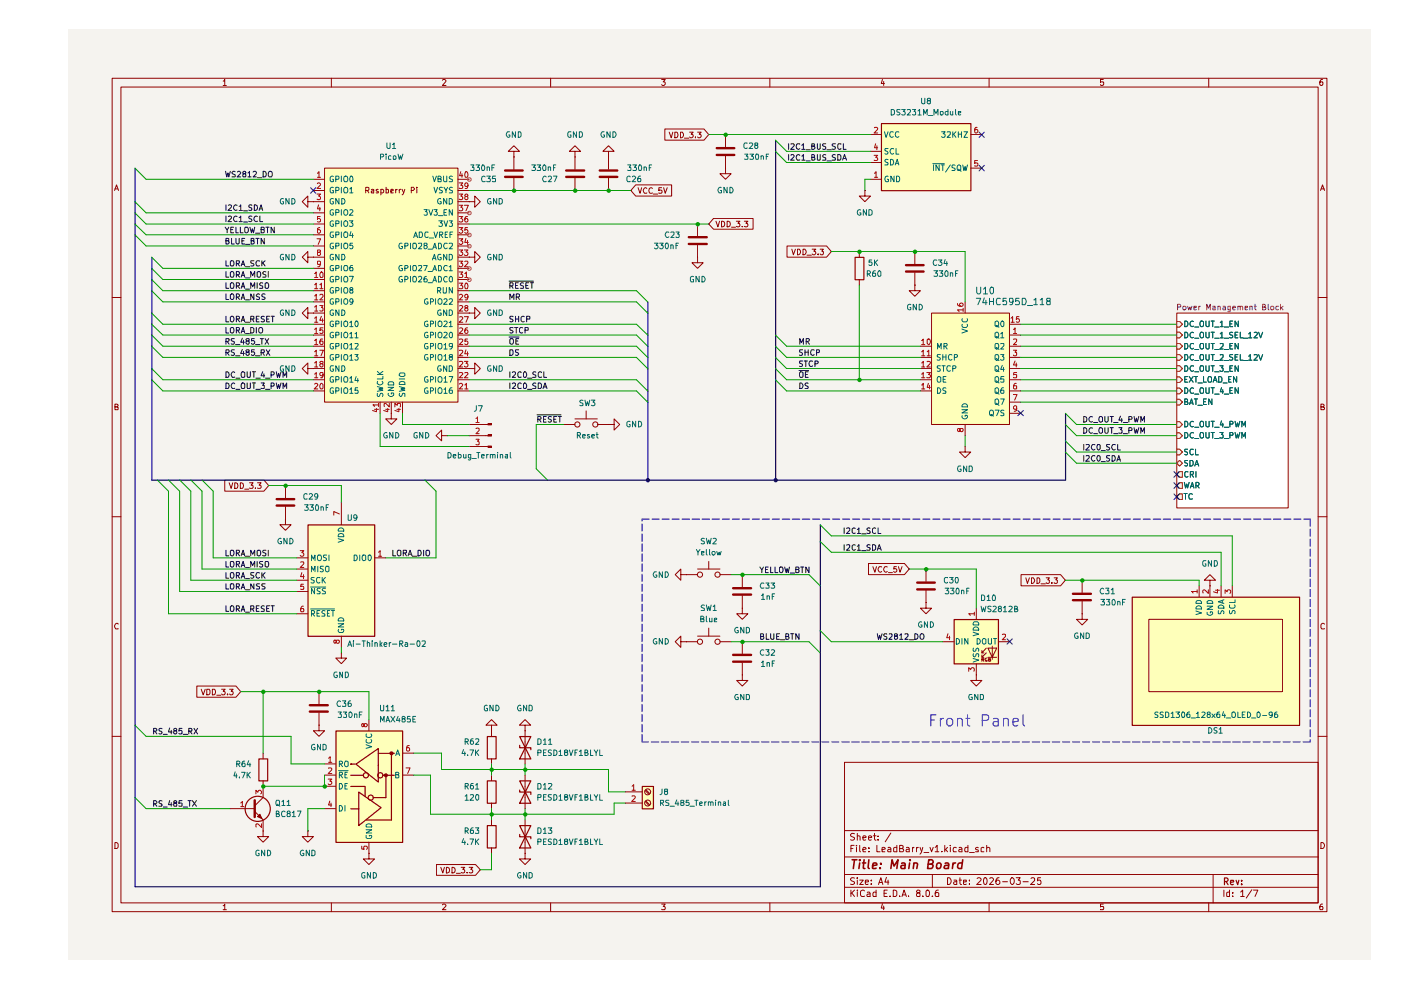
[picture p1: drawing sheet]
<svg xmlns="http://www.w3.org/2000/svg" width="297mm" height="210mm" viewBox="0 0 297 210" stroke-linecap="round" stroke-linejoin="round" font-family="sans-serif">
<path d="M14.5 6.4h276.1v197.1h-276.1z" fill="#f5f3ef"/>
<g fill="none" stroke="#900000" stroke-width=".21">
<path d="M23.8 16.6h257.5v176.7h-257.5zM25.6 18.5h253.9v172.9h-253.9zM47.3 17.2h.2l.2-.4v1.3M47.3 18.1h.7M70.3 16.6v1.9M93.8 17l.2-.2h.3l.3 .3-.8 1h.8M116.7 16.6v1.9M140.3 16.8h.7l-.4 .6 .4 .1v.4l-.2 .2h-.4l-.1-.2M163.2 16.6v1.9M187.1 16.8l-.3 .9h.7M187.4 17.3v.8M209.7 16.6v1.9"/>
<path d="M233.9 16.8h-.6v.6h.6l.1 .1-.1 .5-.4 .1-.2-.2M256.3 16.6v1.9M280.4 16.8h-.3a.93 .93 0 0 0-.2 1.2h.5l.1-.5-.1-.1h-.5l-.1 .1M24.3 40.4l.4-1.2 .4 1.2M24.4 40h.6M280 40.4l.4-1.2 .4 1.2M280.1 40h.6M23.8 63.1h1.8M279.5 63.1h1.8M24.4 86.3h.4l.2-.3v-.2l-.6-.1v1.2h.6v-.5l-.2-.1M280.1 86.3l.6-.1v-.4l-.6-.1v1.2h.6l.1-.4-.3-.2M23.8 109.6h1.8"/>
<path d="M279.5 109.6h1.8M25 132.3l-.1-.1a.66 .66 0 0 0-.6 .4 .66 .66 0 0 0 .2 .7h.5M280.8 132.3l-.4-.1-.3 .3v.6l.1 .2h.6M23.8 156.1h1.8M279.5 156.1h1.8M24.4 178.6h.3l.3 .4v.6l-.3 .3h-.3zM179.1 161.6h100.4v29.8h-100.4zM179.1 176.1h100.4M180.4 179.9h.4M181.1 179.2h-.7v1.4M181.2 176.8l-.6-.1-.3 .3 .1 .3 .7 .2 .1 .2a.51 .51 0 0 1-.3 .4 .51 .51 0 0 1-.6 0M181.6 179.2v.1"/>
<path d="M181.6 179.7v.9M181.8 177.3l.3-.1 .3 .2v.7M181.8 176.7v1.4M182.3 179.2v1.2l.1 .2M183 177.6l.6-.1-.1-.2-.4-.1-.1 .2v.7h.5M184.1 177.6l.7-.1-.1-.2-.4-.1-.2 .2 .1 .7h.5M184.2 179.7v.2M185.2 177.2h.5M185.4 176.7v1.2l.3 .2M185.9 179.2v1.4h.7M186.2 178v.1M186.2 177.3v.1"/>
<path d="M188.3 179.7h.3l.3 .2v.7h-.6l-.1-.3 .7-.3M188.9 176.6l-1.2 1.9M190.1 179.2v1.4h-.5l-.1-.8 .2-.1h.4M190.7 179.9h.5l.3-.2-.1-.4-.7-.1v1.4h.7l.2-.4-.4-.3M192.2 179.7h.4l.2 .2v.7h-.6l-.1-.3 .2-.2 .5-.1M193.4 179.7v.9M193.8 179.7h-.3l-.1 .3M194.3 179.7v.9M194.7 179.7l-.4 .3M195.1 179.7l.3 .9M195.7 179.7l-.3 .9-.3 .5M197.2 179.7l.3 .9 .4-.9"/>
<path d="M198.3 179.7l.4-.5v1.4M200.3 179.2v1.4M200.9 179.7l-.6 .6M201.5 179.2v.1M201.5 179.7v.9M202.8 179.7h-.5l-.2 .3 .1 .6h.6M203.4 179.7h.3l.2 .2v.7h-.5l-.1-.3 .6-.3M205.2 179.2v1.4h-.6v-.9h.6M207.4 179.7a.35 .35 0 0 0-.4 0 .35 .35 0 0 0-.2 .3l.6 .3v.3h-.6M208.6 179.7h-.3l-.3 .1v.7l.6 .1M209.2 179.8l.1-.1a.36 .36 0 0 1 .6 .2v.7M209.2 179.2v1.4"/>
<path d="M280.1 178.6a.65 .65 0 0 1 .7 .7 .65 .65 0 0 1-.7 .6zM47.3 192h.2l.2-.3v1.2M47.3 192.9h.7M70.3 191.4v1.9M93.8 191.9l.2-.2h.3l.3 .2-.8 1h.8M116.7 191.4v1.9M140.3 191.7h.7l-.4 .5 .4 .2v.3l-.1 .2-.6-.1M163.2 191.4v1.9M179.1 188.1h100.4M179.1 185.4h100.4M179.1 181.7h100.4M180.4 188.7v1.4"/>
<path d="M180.6 189.3l.6 .8M181.2 186.2l-.6-.1-.3 .3 .3 .4 .6 .3a.51 .51 0 0 1-.3 .4 .51 .51 0 0 1-.6 0M181.2 188.7l-.8 .8M181.8 188.7v.2M181.8 186.1v.2M181.8 186.6v.9M181.8 189.1v1M182.3 186.6h.7l-.7 .9h.7M183 180.2l.6-.2-.1-.3h-.4l-.1 .2v.7h.5M183.3 188.9l-.4-.2-.5 .4 .1 .8 .2 .2 .6-.1M183.5 187l.6-.1v-.3h-.6v.2v.7h.6M183.9 189.2l.4-.1 .2 .3v.7h-.6l-.1-.4 .7-.2"/>
<path d="M184.2 180.5v.1M184.7 187.4v.1M184.7 186.6v.2M185.7 188.7v1.4h-.5v-.9h.5M186.3 187.5l.5-1.4 .4 1.4M186.4 187.1h.6M187 180.2l.7-.2-.1-.3h-.6v.9h.6M187.1 191.6l-.3 .9h.7M187.4 192.1v.8M187.4 189.4h.5M187.9 186l-.3 1h.9M188.1 188.7h-.7v1.4h.7"/>
<path d="M188.3 186.6v.9M188.7 190v.1M189.4 188.7h.3l.4 .4v.6l-.2 .4h-.5zM190.7 190v.1M191.2 190.1l.5-1.4 .5 1.4M191.3 189.7h.7M192.6 190v.1M194.5 189.3l-.2-.3 .2-.3 .5 .1 .1 .3-.8 .5 .2 .5h.5l.1-.6-.3-.2M195.7 190v.1M195.9 180.8h1M196.6 188.7a.78 .78 0 0 1 .6 .6 .78 .78 0 0 1-.3 .8h-.4l-.2-.3v-.8zM197.7 190v.1"/>
<path d="M197.7 185.4v2.7M198.3 180.6h.7M199 188.7l-.6 .2-.1 .9 .1 .3 .6-.1v-.7l-.5-.1-.2 .3M199.7 180.5v.1M200.5 180.1l.4 .5M200.9 186.1a.72 .72 0 0 1 .8 .7 .72 .72 0 0 1-.8 .7zM202.3 186.6h.5v.9M202.8 186.9h-.4l-.2 .3 .2 .3h.4M203.4 186.6h.5M203.5 186.1v1.2l.4 .2M204.3 187l.6-.1v-.3h-.6v.9h.6M205.6 187.4v.1"/>
<path d="M205.6 186.6v.2M205.6 180.8h1M207.2 186.3v-.1a.47 .47 0 0 1 .8 .3l-.9 1h.9M208.6 186.3l.3-.2a.8 .8 0 0 1 .4 .7 .8 .8 0 0 1-.4 .7l-.3-.1-.1-.5zM209.7 191.4v1.9M209.9 186.3l.1-.2h.4l.2 .4-.8 1h.8M211.8 186.1l-.4 .1-.2 .2-.1 .9 .3 .2 .6-.2v-.4l-.3-.3h-.3l-.3 .3M212.6 186.9h1M214.5 186.1a.75 .75 0 0 1 .6 .7 .75 .75 0 0 1-.6 .7 .92 .92 0 0 1 0-1.4zM215.5 186.1h.8l-.4 .5 .4 .2v.6l-.2 .1-.6-.1M216.9 186.9h1.1M218.6 186.3l.2-.2 .5 .1 .1 .5-.9 .8h.9"/>
<path d="M220.6 186.1h-.6l-.1 .7 .2-.2 .5 .1v.8h-.5l-.2-.1M233.9 191.7h-.6v.6l.6-.1 .1 .2-.1 .5-.6-.1M256.3 191.4v1.9M257.2 185.4v6M259.5 188.7v1.4M260.7 188.7v1.4h-.5l-.1-.8 .2-.2 .4 .1M261.4 190v.1M261.4 189.2v.2M263 189.1l.5-.4v1.4M263 190.1h.8M265.4 188.6l-1.2 1.8M265.8 188.7h.9l-.6 1.4"/>
<path d="M280.4 191.7h-.3a.93 .93 0 0 0-.2 1.2h.5l.1-.5-.1-.2h-.5l-.1 .2"/>
</g>
<path d="M259.6 186.9h.5l.3-.3v-.2l-.3-.3h-.5v1.5M260 186.9l.4 .7M260.9 187.1l.7-.1-.1-.4h-.5l-.1 .2 .1 .7h.5M262.1 186.6l.3 1 .3-1M263.3 187.4v.2M263.3 186.6v.2" fill="none" stroke="#900000" stroke-width=".25"/>
<g fill="none" stroke="#900000" stroke-width=".34">
<path d="M180.7 182.3h1M181.2 182.3l-.3 1.8M182.3 182.3v.2M182.3 183l-.2 1.1M182.9 183h.6M183.2 182.3l-.2 1.8h.4M184.2 182.3l-.1 1.6 .2 .2M185 183.6l.9-.2-.1-.4h-.6l-.2 .9 .2 .2h.5M186.6 184v.1M186.8 183v.2M188.9 184.1l.2-1.8 .5 1.3 .8-1.3-.3 1.8M191.2 183h.6v1.1"/>
<path d="M191.9 183.4l-.8 .2-.1 .1 .2 .4h.6M192.9 183l-.2 1.1M192.9 182.3v.2M193.7 183.1l.1-.1a.48 .48 0 0 1 .7 .2l-.1 .9M193.8 183l-.2 1.1M196.8 183.2l.8-.1 .3-.2-.1-.4-.3-.2h-.6l-.2 1.8h.7l.3-.1 .2-.4-.5-.4M198.7 183.1l.3-.1 .5 .1v.7l-.2 .3h-.7l-.1-.3zM200.4 183h.7v1.1M201.2 183.4l-.7 .1-.4 .4 .3 .2h.7M202.1 183l-.2 1.1M202.6 183l-.6 .3M204 183h-.7l-.3 .8 .4 .3h.5"/>
<path d="M204.1 182.3l-.2 1.8"/>
</g>
<path d="M249.5 70.4h.6l.6 .6-.6 .6h-.6z" fill="#f5f3ef"/>
<path d="M249.5 70.4h.6l.6 .6-.6 .6h-.6z" fill="none" stroke="#765500" stroke-width=".21"/>
<g fill="none" stroke="#006665" stroke-width=".21">
<path d="M251.2 70.4a.6 .6 0 0 1 .7 .6 .6 .6 0 0 1-.7 .6zM253.1 70.5a.55 .55 0 0 0-.8 .5 .55 .55 0 0 0 .8 .5M253.3 71.7h.9M254.7 70.4l.5 .2v.9l-.5 .1a.78 .78 0 0 1 0-1.2zM255.7 70.4v1l.2 .2 .5-.1v-1.1M256.8 70.4h.7M257.1 70.4v1.2M257.5 71.7h1M258.7 70.8l.4-.4v1.2M258.7 71.6h.6M259.6 71.7h.9M261.4 70.5l-.5-.1-.2 .3 .2 .3 .5 .2v.3h-.7"/>
<path d="M261.9 71h.4M262.5 70.4h-.6v1.2h.6M263 70.4v1.2h.6M263.6 71.7h1M264.7 70.8l.4-.4v1.2M264.7 71.6h.7M265.9 70.5l.4-.1 .3 .4-.8 .8h.8M266.9 70.4l.4 1.2 .4-1.2"/>
</g>
<path d="M249.5 68.2h.6l.6 .5-.6 .6h-.6z" fill="#f5f3ef"/>
<path d="M249.5 68.2h.6l.6 .5-.6 .6h-.6z" fill="none" stroke="#765500" stroke-width=".21"/>
<g fill="none" stroke="#006665" stroke-width=".21">
<path d="M251.2 68.1a.6 .6 0 0 1 .7 .6 .6 .6 0 0 1-.7 .6zM253.1 68.2a.55 .55 0 0 0-.8 .5 .55 .55 0 0 0 .8 .5M253.3 69.3h.9M254.7 68.1l.5 .1v.9l-.5 .2a.78 .78 0 0 1 0-1.2zM255.7 68.1v.9l.2 .3 .5-.1v-1.1M256.8 68.1h.7M257.1 68.1v1.2M257.5 69.3h1M258.7 68.4l.4-.3v1.2M258.7 69.3h.6M259.6 69.3h.9M260.8 68.7h.4"/>
<path d="M261.4 68.1h-.6v1.2h.6M262.5 68.1v1.2l-.6-1.2v1.2"/>
</g>
<path d="M249.5 77.6h.6l.6 .5-.6 .6h-.6z" fill="#f5f3ef"/>
<path d="M249.5 77.6h.6l.6 .5-.6 .6h-.6z" fill="none" stroke="#765500" stroke-width=".21"/>
<g fill="none" stroke="#006665" stroke-width=".21">
<path d="M251.2 77.6h.4a.66 .66 0 0 1 .2 .7 .66 .66 0 0 1-.6 .4zM253.1 77.6h-.6a.67 .67 0 0 0-.2 .6 .67 .67 0 0 0 .5 .5l.3-.1M253.3 78.8h.9M254.6 77.6h.4l.2 .1v.9l-.5 .1a.86 .86 0 0 1-.1-1.1zM255.7 77.6v.9l.2 .2 .5-.1v-1M256.8 77.6h.7M257.1 77.6v1.1M257.5 78.8h1M258.6 77.6h.7l-.3 .4 .3 .1v.5l-.1 .1h-.4l-.2-.1M259.6 78.8h.9M260.8 78.1h.4M261.4 77.6h-.6v1.1h.6"/>
<path d="M262.5 77.6v1.1l-.6-1.1v1.1"/>
</g>
<path d="M249.5 89.4h.6l.6 .6-.6 .6h-.6z" fill="#f5f3ef"/>
<path d="M249.5 89.4h.6l.6 .6-.6 .6h-.6z" fill="none" stroke="#765500" stroke-width=".21"/>
<g fill="none" stroke="#006665" stroke-width=".21">
<path d="M251.2 89.3a.6 .6 0 0 1 .7 .6 .6 .6 0 0 1-.7 .6zM253.1 89.4a.55 .55 0 0 0-.8 .5 .55 .55 0 0 0 .8 .5M253.3 90.6h.9M254.7 89.3l.5 .2v.8l-.5 .2a.78 .78 0 0 1 0-1.2zM255.7 89.3v1l.2 .2 .5-.1v-1.1M256.8 89.3h.7M257.1 89.3v1.2M257.5 90.6h1M259 89.2l-.3 .9h.7M259.2 89.7v.8M259.6 90.6h.9M260.8 89.9h.6v-.5l-.6-.1v1.2"/>
<path d="M261.9 89.3l.2 1.2 .3-.8 .1 .8 .4-1.2M263.3 90.5v-1.2l.4 .9 .4-.9v1.2"/>
</g>
<path d="M249.5 91.8h.6l.6 .6-.6 .6h-.6z" fill="#f5f3ef"/>
<path d="M249.5 91.8h.6l.6 .6-.6 .6h-.6z" fill="none" stroke="#765500" stroke-width=".21"/>
<g fill="none" stroke="#006665" stroke-width=".21">
<path d="M251.2 91.7a.6 .6 0 0 1 .7 .6 .6 .6 0 0 1-.7 .6zM253.1 91.8a.55 .55 0 0 0-.8 .5 .55 .55 0 0 0 .8 .5M253.3 93h.9M254.7 91.7l.5 .2v.8l-.5 .2a.78 .78 0 0 1 0-1.2zM255.7 91.7v.9l.2 .3 .5-.1v-1.1M256.8 91.7h.7M257.1 91.7v1.2M257.5 93h1M258.6 91.7h.7l-.3 .4 .3 .2v.5h-.7M259.6 93h.9M260.8 92.3h.6v-.5l-.6-.1v1.2M261.9 91.7l.2 1.2 .3-.9 .1 .9 .4-1.2"/>
<path d="M263.3 92.9v-1.2l.4 .8 .4-.8v1.2"/>
</g>
<path d="M249.5 82.3h.6l.6 .6-.6 .6h-.6z" fill="#f5f3ef"/>
<path d="M249.5 82.3h.6l.6 .6-.6 .6h-.6z" fill="none" stroke="#765500" stroke-width=".21"/>
<g fill="none" stroke="#006665" stroke-width=".21">
<path d="M251.2 82.2a.66 .66 0 0 1 .6 .5 .66 .66 0 0 1-.2 .7h-.4zM253.1 82.4l-.3-.2a.67 .67 0 0 0-.5 .5 .67 .67 0 0 0 .2 .7l.6-.1M253.3 83.6h.9M254.7 82.2l.5 .2v.8l-.2 .2h-.4a.86 .86 0 0 1 .1-1.2zM255.7 82.2v1l.1 .2 .6-.1v-1.1M256.8 82.2h.7M257.1 82.2v1.2M257.5 83.6h1M259 82.2l-.3 .9h.7M259.2 82.6v.8M259.6 83.6h.9M260.8 82.8h.4"/>
<path d="M261.4 82.2h-.6v1.2h.6M262.5 82.2v1.2l-.6-1.2v1.2"/>
</g>
<path d="M249.5 75.2h.6l.6 .6-.6 .6h-.6z" fill="#f5f3ef"/>
<path d="M249.5 75.2h.6l.6 .6-.6 .6h-.6z" fill="none" stroke="#765500" stroke-width=".21"/>
<g fill="none" stroke="#006665" stroke-width=".21">
<path d="M251.2 75.2h.4a.66 .66 0 0 1 .2 .7 .66 .66 0 0 1-.6 .5zM253.1 75.3l-.6-.1a.67 .67 0 0 0-.2 .7 .67 .67 0 0 0 .5 .5l.3-.2M253.3 76.5h.9M254.6 75.2h.4l.2 .2v.8l-.5 .2a.86 .86 0 0 1-.1-1.2zM255.7 75.2v.9l.2 .3 .5-.2v-1M256.8 75.2h.7M257.1 75.2v1.2M257.5 76.5h1M258.7 75.3l.5-.1 .1 .5-.7 .7h.7M259.6 76.5h.9M261.4 75.2h-.6l-.1 .2 .1 .3 .6 .2v.3l-.2 .2-.5-.1M261.9 75.7h.4"/>
<path d="M262.5 75.2h-.6v1.2h.6M263 75.2v1.2h.6M263.6 76.5h1M264.7 75.5l.4-.3v1.2M264.7 76.4h.7M265.9 75.3l.5-.1 .2 .3-.8 .9h.8M266.9 75.2l.4 1.2 .4-1.2"/>
</g>
<path d="M249.5 72.8h.6l.6 .6-.6 .6h-.6z" fill="#f5f3ef"/>
<path d="M249.5 72.8h.6l.6 .6-.6 .6h-.6z" fill="none" stroke="#765500" stroke-width=".21"/>
<g fill="none" stroke="#006665" stroke-width=".21">
<path d="M251.2 72.8h.4a.66 .66 0 0 1 .2 .8 .66 .66 0 0 1-.6 .4zM253.1 72.9l-.6-.1a.67 .67 0 0 0-.2 .7 .67 .67 0 0 0 .5 .5l.3-.2M253.3 74.1h.9M254.6 72.8h.4l.2 .2v.8l-.5 .2a.86 .86 0 0 1-.1-1.2zM255.7 72.8v.9l.2 .3 .5-.2v-1M256.8 72.8h.7M257.1 72.8v1.2M257.5 74.1h1M258.7 72.9l.5-.1 .1 .5-.7 .7h.7M259.6 74.1h.9M260.8 73.3h.4M261.4 72.8h-.6v1.2h.6"/>
<path d="M262.5 72.8v1.2l-.6-1.2v1.2"/>
</g>
<path d="M249.5 84.7h.6l.6 .6-.6 .6h-.6z" fill="#f5f3ef"/>
<path d="M249.5 84.7h.6l.6 .6-.6 .6h-.6z" fill="none" stroke="#765500" stroke-width=".21"/>
<path d="M251.2 85.2l.6-.1v-.3l-.2-.2h-.4v1.2h.6l.1-.4-.3-.2M252.2 85.8l.4-1.2 .4 1.2M252.3 85.4h.6M253.2 84.6h.7M253.6 84.6v1.2M254 85.9h.9M255.2 85.2h.4M255.8 84.6h-.6v1.2h.6M256.9 84.6v1.2l-.6-1.2v1.2" fill="none" stroke="#006665" stroke-width=".21"/>
<path d="M250.1 102.4h.6v1.1h-.6l-.6-.5z" fill="#f5f3ef"/>
<path d="M250.1 102.4h.6v1.1h-.6l-.6-.5z" fill="none" stroke="#765500" stroke-width=".21"/>
<path d="M251.1 102.3l.3 1.2 .2-.9 .2 .9 .3-1.2M252.4 103.5l.4-1.2 .3 1.2M252.5 103.1h.6M253.6 103l.6-.1v-.5l-.6-.1v1.2M253.8 103l.4 .5" fill="none" stroke="#006665" stroke-width=".21"/>
<path d="M250.1 104.7h.6v1.2h-.6l-.6-.6z" fill="#f5f3ef"/>
<path d="M250.1 104.7h.6v1.2h-.6l-.6-.6z" fill="none" stroke="#765500" stroke-width=".21"/>
<path d="M251 104.6h.7M251.4 104.6v1.2M252.8 104.8l-.3-.2a.67 .67 0 0 0-.5 .6 .67 .67 0 0 0 .3 .6l.5-.1" fill="none" stroke="#006665" stroke-width=".21"/>
<path d="M250.1 100h.6v1.2h-.6l-.6-.6z" fill="#f5f3ef"/>
<path d="M250.1 100h.6v1.2h-.6l-.6-.6z" fill="none" stroke="#765500" stroke-width=".21"/>
<path d="M253.6 100v1.2M251.9 100.1l-.5-.1-.2 .2 .1 .8 .2 .2 .4-.2M252.4 100.6l.6-.1v-.5h-.6v1.2M252.6 100.6l.5 .6" fill="none" stroke="#006665" stroke-width=".21"/>
<path d="M249.5 79.9h.6l.6 .6-.6 .6h-.6z" fill="#f5f3ef"/>
<path d="M249.5 79.9h.6l.6 .6-.6 .6h-.6z" fill="none" stroke="#765500" stroke-width=".21"/>
<g fill="none" stroke="#006665" stroke-width=".21">
<path d="M251.8 79.8h-.6v1.2h.6M252.1 79.8l.9 1.2M253 79.8l-.9 1.2M253.2 79.8h.7M253.6 79.8v1.2M255.2 79.8v1.2h.6M256.4 79.8l.5 .2v.9l-.2 .1h-.4a.86 .86 0 0 1 .1-1.2zM258.4 79.8h.3l.4 .4v.6l-.2 .2h-.5zM261 79.8h-.5v1.2h.5M262.2 79.8v1.2l-.7-1.2v1.2M251.2 80.4h.4M254 81.2h.9"/>
<path d="M257.2 81l.4-1.2 .4 1.2M257.4 80.7h.5M259.3 81.2h.9M260.5 80.4h.3"/>
</g>
<path d="M249.5 95.2h.6l.6 .6-.6 .6h-.6z" fill="#f5f3ef"/>
<path d="M249.5 95.2h.6l.6 .6-.6 .6h-.6z" fill="none" stroke="#765500" stroke-width=".21"/>
<path d="M251.8 95.2l-.6 .1 .1 .5 .5 .1v.4l-.2 .1h-.4M253 95.3l-.5-.1-.2 .3 .1 .8 .2 .1 .4-.1M253.5 95.2v1.2h.6" fill="none" stroke="#006665" stroke-width=".21"/>
<path d="M250.1 97.6l.6 .6-.6 .6-.6-.6z" fill="#f5f3ef"/>
<path d="M249.5 98.2l.6-.6 .6 .6-.6 .6z" fill="none" stroke="#765500" stroke-width=".21"/>
<path d="M251.8 97.6l-.6 .1v.3l.6 .3v.3l-.2 .2-.4-.1M252.3 97.6h.5l.2 .3v.6l-.4 .3h-.3zM253.3 98.8l.4-1.2 .5 1.2M253.5 98.5h.5" fill="none" stroke="#006665" stroke-width=".21"/>
<path d="M249.5 66.4h23.6v41.3h-23.6z" fill="#fff"/>
<g fill="#feffba">
<path d="M136.1 166.7h2.4v4.7h-2.4z"/>
<path d="M68.8 35.6h28.3v49.7h-28.3z"/>
<path d="M71.2 154.9h14.1v23.7h-14.1z"/>
<path d="M65.3 111.3h14.1v23.6h-14.1z"/>
<path d="M202.3 131.3h9.4v9.4h-9.4z"/>
<path d="M240 126.6h35.5v27.2h-35.5z"/>
<path d="M197.5 66.4h16.5v23.6h-16.5z"/>
<path d="M186.8 26.2h19v14.2h-19z"/>
</g>
<path d="M249.5 70.4h.6l.6 .6-.6 .6h-.6z" fill="#f5f3ef"/>
<path d="M249.5 70.4h.6l.6 .6-.6 .6h-.6z" fill="none" stroke="#765500" stroke-width=".21"/>
<g fill="none" stroke="#006665" stroke-width=".21">
<path d="M251.2 70.4a.6 .6 0 0 1 .7 .6 .6 .6 0 0 1-.7 .6zM253.1 70.5a.55 .55 0 0 0-.8 .5 .55 .55 0 0 0 .8 .5M253.3 71.7h.9M254.7 70.4l.5 .2v.9l-.5 .1a.78 .78 0 0 1 0-1.2zM255.7 70.4v1l.2 .2 .5-.1v-1.1M256.8 70.4h.7M257.1 70.4v1.2M257.5 71.7h1M258.7 70.8l.4-.4v1.2M258.7 71.6h.6M259.6 71.7h.9M261.4 70.5l-.5-.1-.2 .3 .2 .3 .5 .2v.3h-.7"/>
<path d="M261.9 71h.4M262.5 70.4h-.6v1.2h.6M263 70.4v1.2h.6M263.6 71.7h1M264.7 70.8l.4-.4v1.2M264.7 71.6h.7M265.9 70.5l.4-.1 .3 .4-.8 .8h.8M266.9 70.4l.4 1.2 .4-1.2"/>
</g>
<path d="M249.5 68.2h.6l.6 .5-.6 .6h-.6z" fill="#f5f3ef"/>
<path d="M249.5 68.2h.6l.6 .5-.6 .6h-.6z" fill="none" stroke="#765500" stroke-width=".21"/>
<g fill="none" stroke="#006665" stroke-width=".21">
<path d="M251.2 68.1a.6 .6 0 0 1 .7 .6 .6 .6 0 0 1-.7 .6zM253.1 68.2a.55 .55 0 0 0-.8 .5 .55 .55 0 0 0 .8 .5M253.3 69.3h.9M254.7 68.1l.5 .1v.9l-.5 .2a.78 .78 0 0 1 0-1.2zM255.7 68.1v.9l.2 .3 .5-.1v-1.1M256.8 68.1h.7M257.1 68.1v1.2M257.5 69.3h1M258.7 68.4l.4-.3v1.2M258.7 69.3h.6M259.6 69.3h.9M260.8 68.7h.4"/>
<path d="M261.4 68.1h-.6v1.2h.6M262.5 68.1v1.2l-.6-1.2v1.2"/>
</g>
<path d="M249.5 77.6h.6l.6 .5-.6 .6h-.6z" fill="#f5f3ef"/>
<path d="M249.5 77.6h.6l.6 .5-.6 .6h-.6z" fill="none" stroke="#765500" stroke-width=".21"/>
<g fill="none" stroke="#006665" stroke-width=".21">
<path d="M251.2 77.6h.4a.66 .66 0 0 1 .2 .7 .66 .66 0 0 1-.6 .4zM253.1 77.6h-.6a.67 .67 0 0 0-.2 .6 .67 .67 0 0 0 .5 .5l.3-.1M253.3 78.8h.9M254.6 77.6h.4l.2 .1v.9l-.5 .1a.86 .86 0 0 1-.1-1.1zM255.7 77.6v.9l.2 .2 .5-.1v-1M256.8 77.6h.7M257.1 77.6v1.1M257.5 78.8h1M258.6 77.6h.7l-.3 .4 .3 .1v.5l-.1 .1h-.4l-.2-.1M259.6 78.8h.9M260.8 78.1h.4M261.4 77.6h-.6v1.1h.6"/>
<path d="M262.5 77.6v1.1l-.6-1.1v1.1"/>
</g>
<path d="M249.5 89.4h.6l.6 .6-.6 .6h-.6z" fill="#f5f3ef"/>
<path d="M249.5 89.4h.6l.6 .6-.6 .6h-.6z" fill="none" stroke="#765500" stroke-width=".21"/>
<g fill="none" stroke="#006665" stroke-width=".21">
<path d="M251.2 89.3a.6 .6 0 0 1 .7 .6 .6 .6 0 0 1-.7 .6zM253.1 89.4a.55 .55 0 0 0-.8 .5 .55 .55 0 0 0 .8 .5M253.3 90.6h.9M254.7 89.3l.5 .2v.8l-.5 .2a.78 .78 0 0 1 0-1.2zM255.7 89.3v1l.2 .2 .5-.1v-1.1M256.8 89.3h.7M257.1 89.3v1.2M257.5 90.6h1M259 89.2l-.3 .9h.7M259.2 89.7v.8M259.6 90.6h.9M260.8 89.9h.6v-.5l-.6-.1v1.2"/>
<path d="M261.9 89.3l.2 1.2 .3-.8 .1 .8 .4-1.2M263.3 90.5v-1.2l.4 .9 .4-.9v1.2"/>
</g>
<path d="M249.5 91.8h.6l.6 .6-.6 .6h-.6z" fill="#f5f3ef"/>
<path d="M249.5 91.8h.6l.6 .6-.6 .6h-.6z" fill="none" stroke="#765500" stroke-width=".21"/>
<g fill="none" stroke="#006665" stroke-width=".21">
<path d="M251.2 91.7a.6 .6 0 0 1 .7 .6 .6 .6 0 0 1-.7 .6zM253.1 91.8a.55 .55 0 0 0-.8 .5 .55 .55 0 0 0 .8 .5M253.3 93h.9M254.7 91.7l.5 .2v.8l-.5 .2a.78 .78 0 0 1 0-1.2zM255.7 91.7v.9l.2 .3 .5-.1v-1.1M256.8 91.7h.7M257.1 91.7v1.2M257.5 93h1M258.6 91.7h.7l-.3 .4 .3 .2v.5h-.7M259.6 93h.9M260.8 92.3h.6v-.5l-.6-.1v1.2M261.9 91.7l.2 1.2 .3-.9 .1 .9 .4-1.2"/>
<path d="M263.3 92.9v-1.2l.4 .8 .4-.8v1.2"/>
</g>
<path d="M249.5 82.3h.6l.6 .6-.6 .6h-.6z" fill="#f5f3ef"/>
<path d="M249.5 82.3h.6l.6 .6-.6 .6h-.6z" fill="none" stroke="#765500" stroke-width=".21"/>
<g fill="none" stroke="#006665" stroke-width=".21">
<path d="M251.2 82.2a.66 .66 0 0 1 .6 .5 .66 .66 0 0 1-.2 .7h-.4zM253.1 82.4l-.3-.2a.67 .67 0 0 0-.5 .5 .67 .67 0 0 0 .2 .7l.6-.1M253.3 83.6h.9M254.7 82.2l.5 .2v.8l-.2 .2h-.4a.86 .86 0 0 1 .1-1.2zM255.7 82.2v1l.1 .2 .6-.1v-1.1M256.8 82.2h.7M257.1 82.2v1.2M257.5 83.6h1M259 82.2l-.3 .9h.7M259.2 82.6v.8M259.6 83.6h.9M260.8 82.8h.4"/>
<path d="M261.4 82.2h-.6v1.2h.6M262.5 82.2v1.2l-.6-1.2v1.2"/>
</g>
<path d="M249.5 75.2h.6l.6 .6-.6 .6h-.6z" fill="#f5f3ef"/>
<path d="M249.5 75.2h.6l.6 .6-.6 .6h-.6z" fill="none" stroke="#765500" stroke-width=".21"/>
<g fill="none" stroke="#006665" stroke-width=".21">
<path d="M251.2 75.2h.4a.66 .66 0 0 1 .2 .7 .66 .66 0 0 1-.6 .5zM253.1 75.3l-.6-.1a.67 .67 0 0 0-.2 .7 .67 .67 0 0 0 .5 .5l.3-.2M253.3 76.5h.9M254.6 75.2h.4l.2 .2v.8l-.5 .2a.86 .86 0 0 1-.1-1.2zM255.7 75.2v.9l.2 .3 .5-.2v-1M256.8 75.2h.7M257.1 75.2v1.2M257.5 76.5h1M258.7 75.3l.5-.1 .1 .5-.7 .7h.7M259.6 76.5h.9M261.4 75.2h-.6l-.1 .2 .1 .3 .6 .2v.3l-.2 .2-.5-.1M261.9 75.7h.4"/>
<path d="M262.5 75.2h-.6v1.2h.6M263 75.2v1.2h.6M263.6 76.5h1M264.7 75.5l.4-.3v1.2M264.7 76.4h.7M265.9 75.3l.5-.1 .2 .3-.8 .9h.8M266.9 75.2l.4 1.2 .4-1.2"/>
</g>
<path d="M249.5 72.8h.6l.6 .6-.6 .6h-.6z" fill="#f5f3ef"/>
<path d="M249.5 72.8h.6l.6 .6-.6 .6h-.6z" fill="none" stroke="#765500" stroke-width=".21"/>
<g fill="none" stroke="#006665" stroke-width=".21">
<path d="M251.2 72.8h.4a.66 .66 0 0 1 .2 .8 .66 .66 0 0 1-.6 .4zM253.1 72.9l-.6-.1a.67 .67 0 0 0-.2 .7 .67 .67 0 0 0 .5 .5l.3-.2M253.3 74.1h.9M254.6 72.8h.4l.2 .2v.8l-.5 .2a.86 .86 0 0 1-.1-1.2zM255.7 72.8v.9l.2 .3 .5-.2v-1M256.8 72.8h.7M257.1 72.8v1.2M257.5 74.1h1M258.7 72.9l.5-.1 .1 .5-.7 .7h.7M259.6 74.1h.9M260.8 73.3h.4M261.4 72.8h-.6v1.2h.6"/>
<path d="M262.5 72.8v1.2l-.6-1.2v1.2"/>
</g>
<path d="M249.5 84.7h.6l.6 .6-.6 .6h-.6z" fill="#f5f3ef"/>
<path d="M249.5 84.7h.6l.6 .6-.6 .6h-.6z" fill="none" stroke="#765500" stroke-width=".21"/>
<path d="M251.2 85.2l.6-.1v-.3l-.2-.2h-.4v1.2h.6l.1-.4-.3-.2M252.2 85.8l.4-1.2 .4 1.2M252.3 85.4h.6M253.2 84.6h.7M253.6 84.6v1.2M254 85.9h.9M255.2 85.2h.4M255.8 84.6h-.6v1.2h.6M256.9 84.6v1.2l-.6-1.2v1.2" fill="none" stroke="#006665" stroke-width=".21"/>
<path d="M250.1 102.4h.6v1.1h-.6l-.6-.5z" fill="#f5f3ef"/>
<path d="M250.1 102.4h.6v1.1h-.6l-.6-.5z" fill="none" stroke="#765500" stroke-width=".21"/>
<path d="M251.1 102.3l.3 1.2 .2-.9 .2 .9 .3-1.2M252.4 103.5l.4-1.2 .3 1.2M252.5 103.1h.6M253.6 103l.6-.1v-.5l-.6-.1v1.2M253.8 103l.4 .5" fill="none" stroke="#006665" stroke-width=".21"/>
<path d="M250.1 104.7h.6v1.2h-.6l-.6-.6z" fill="#f5f3ef"/>
<path d="M250.1 104.7h.6v1.2h-.6l-.6-.6z" fill="none" stroke="#765500" stroke-width=".21"/>
<path d="M251 104.6h.7M251.4 104.6v1.2M252.8 104.8l-.3-.2a.67 .67 0 0 0-.5 .6 .67 .67 0 0 0 .3 .6l.5-.1" fill="none" stroke="#006665" stroke-width=".21"/>
<path d="M250.1 100h.6v1.2h-.6l-.6-.6z" fill="#f5f3ef"/>
<path d="M250.1 100h.6v1.2h-.6l-.6-.6z" fill="none" stroke="#765500" stroke-width=".21"/>
<path d="M253.6 100v1.2M251.9 100.1l-.5-.1-.2 .2 .1 .8 .2 .2 .4-.2M252.4 100.6l.6-.1v-.5h-.6v1.2M252.6 100.6l.5 .6" fill="none" stroke="#006665" stroke-width=".21"/>
<path d="M249.5 79.9h.6l.6 .6-.6 .6h-.6z" fill="#f5f3ef"/>
<path d="M249.5 79.9h.6l.6 .6-.6 .6h-.6z" fill="none" stroke="#765500" stroke-width=".21"/>
<g fill="none" stroke="#006665" stroke-width=".21">
<path d="M251.8 79.8h-.6v1.2h.6M252.1 79.8l.9 1.2M253 79.8l-.9 1.2M253.2 79.8h.7M253.6 79.8v1.2M255.2 79.8v1.2h.6M256.4 79.8l.5 .2v.9l-.2 .1h-.4a.86 .86 0 0 1 .1-1.2zM258.4 79.8h.3l.4 .4v.6l-.2 .2h-.5zM261 79.8h-.5v1.2h.5M262.2 79.8v1.2l-.7-1.2v1.2M251.2 80.4h.4M254 81.2h.9"/>
<path d="M257.2 81l.4-1.2 .4 1.2M257.4 80.7h.5M259.3 81.2h.9M260.5 80.4h.3"/>
</g>
<path d="M249.5 95.2h.6l.6 .6-.6 .6h-.6z" fill="#f5f3ef"/>
<path d="M249.5 95.2h.6l.6 .6-.6 .6h-.6z" fill="none" stroke="#765500" stroke-width=".21"/>
<path d="M251.8 95.2l-.6 .1 .1 .5 .5 .1v.4l-.2 .1h-.4M253 95.3l-.5-.1-.2 .3 .1 .8 .2 .1 .4-.1M253.5 95.2v1.2h.6" fill="none" stroke="#006665" stroke-width=".21"/>
<path d="M250.1 97.6l.6 .6-.6 .6-.6-.6z" fill="#f5f3ef"/>
<path d="M249.5 98.2l.6-.6 .6 .6-.6 .6z" fill="none" stroke="#765500" stroke-width=".21"/>
<g fill="none" stroke="#006665" stroke-width=".21">
<path d="M70.7 37.4l-.4-.1-.3 .4v.6l.2 .2h.5v-.5h-.2M70.7 39.8l-.4-.1-.3 .3v.6l.2 .3h.5v-.5h-.2M71.2 38h.5l.2-.2v-.3l-.2-.2h-.5v1.2M72.4 37.3v1.2M72.4 39.7v1.2M73 37.5l.2-.2 .4 .1a.87 .87 0 0 1 0 1.1h-.5l-.2-.3zM73 39.9l.2-.2 .4 .1a.87 .87 0 0 1 0 1.1h-.5l-.2-.3zM74.4 37.3a.75 .75 0 0 1 .3 1.2h-.4l-.1-.4v-.6zM91.8 37.3l.3 1.2 .4-1.2M92 39.7l.4 1.2 .4-1.2M92.9 37.9l.6-.1v-.2l-.2-.3h-.4v1.2h.6v-.5l-.2-.1M93.8 39.8h-.6v.4l.5 .2 .1 .3-.1 .2h-.6"/>
<path d="M94.1 37.3v1.1l.1 .1 .5-.1v-1.1M94.1 39.7l.5 .7 .3-.7M95.9 39.8l-.4-.1-.3 .3 .1 .2 .6 .3v.3l-.7 .1M95.9 37.4l-.4-.1-.3 .3 .1 .2 .6 .3v.3l-.7 .1M70.7 58.7l-.4-.1-.3 .3v.6l.2 .3h.5v-.5h-.2M70.7 42.2a.45 .45 0 0 0-.7 .1v.7a.45 .45 0 0 0 .7 .2v-.4h-.2M70.7 44.5a.45 .45 0 0 0-.7 .2v.7a.45 .45 0 0 0 .7 .2v-.5h-.2M70.7 46.9a.45 .45 0 0 0-.7 .2v.7a.45 .45 0 0 0 .7 .1v-.4h-.2M70.7 49.2h-.5l-.2 .2v.6l.2 .3h.5v-.4h-.2M70.7 51.6h-.5l-.2 .2v.6l.2 .3h.5v-.5h-.2M70.7 53.9h-.5l-.2 .3v.6l.2 .2h.5v-.4h-.2M70.7 56.3h-.5l-.2 .3v.5l.2 .3h.5v-.5h-.2"/>
<path d="M71.2 59.3h.5l.2-.2v-.3l-.2-.2h-.5v1.2M71.2 40.4h.5l.2-.2v-.3l-.2-.2h-.5v1.2M71.2 45h.6l.1-.5-.7-.1v1.2M71.2 47.4h.6l.1-.5-.7-.1v1.2M71.2 49.8l.7-.1v-.4l-.7-.1v1.2M71.2 52.2l.7-.1v-.5h-.7v1.1M71.2 56.9h.5l.2-.2v-.3l-.7-.1v1.1M71.9 42.1v1.2l-.7-1.2v1.2M71.9 53.9v1.2l-.7-1.2v1.2M72.4 44.4v1.2M72.4 46.8v1.2M72.4 49.2v1.2"/>
<path d="M72.4 51.6v1.1M72.4 56.3v1.1M72.4 58.6v1.2M72.5 42.1l.6 .1v.4v.5l-.4 .2h-.2zM72.5 53.9h.4a.66 .66 0 0 1 .2 .8 .66 .66 0 0 1-.6 .4zM73 58.8l.2-.2 .4 .1a.87 .87 0 0 1 0 1.1h-.5l-.2-.4zM73 44.6l.2-.2a.6 .6 0 0 1 .6 .6 .6 .6 0 0 1-.6 .6l-.3-.4zM73 47l.2-.2a.6 .6 0 0 1 .6 .6 .6 .6 0 0 1-.6 .6l-.3-.4zM73.1 49.2h.5a.77 .77 0 0 1-.2 1.2l-.3-.1a.87 .87 0 0 1 0-1.1zM73.1 51.6h.5a.77 .77 0 0 1-.2 1.1h-.3a.87 .87 0 0 1 0-1.1zM73.1 56.3h.5l.1 .3-.1 .8h-.5l-.2-.3zM74.1 58.6h.8l-.5 1.2"/>
<path d="M74.1 46.8h.7l-.4 .4 .3 .1v.6h-.6M74.2 40l.3-.3v1.2M74.2 44.5l.4-.1 .2 .4-.7 .8h.7M74.2 40.9h.6M74.4 49.1l-.2 .9h.7M74.7 51.6h-.5v.5h.5v.6h-.4l-.1-.1M74.7 56.3h-.3l-.2 .4v.7h.5v-.7h-.5v.2M74.7 49.5v.9M85.2 58.7v-.1a.66 .66 0 0 0-.6 .5 .66 .66 0 0 0 .2 .7l.5-.1v-.4h-.2M85.2 56.3h-.4l-.1 .2-.1 .4 .2 .5 .5-.1v-.4h-.2M85.2 51.6h-.4a.67 .67 0 0 0-.2 .6 .67 .67 0 0 0 .5 .5l.2-.1v-.4h-.2M85.8 59.3h.5l.2-.5-.2-.2h-.5v1.2"/>
<path d="M85.8 56.9h.5l.2-.4-.2-.2h-.5v1.1M85.8 52.2l.6-.1 .1-.4-.2-.1h-.5v1.1M87 51.6v1.1M87 56.3v1.1M87 58.6v1.2M87.5 58.8l.5-.2a.86 .86 0 0 1 .1 1.2h-.4l-.2-.2zM87.5 56.5l.2-.2h.4l.2 .3-.2 .8h-.4l-.2-.2zM87.5 51.7l.2-.1h.4a.86 .86 0 0 1-.1 1.1l-.5-.1zM87.7 50.4l.4-1.2 .4 1.2M87.9 50h.5M88.7 58.8l.2-.2h.3l.2 .2v.3l-.7 .7h.7M88.7 56.4h.7v.3l-.7 .7h.7"/>
<path d="M88.7 51.6h.7v.5l-.7 .6h.7M88.9 49.2h.5l.2 .2v.6l-.4 .4h-.3zM89.8 56.3h.8l-.5 1.1M89.9 44.4h.7l-.4 .5 .4 .1v.6h-.7M90.1 52.1l-.2-.2 .1-.3h.4l.2 .1-.3 .4-.4 .1v.4l.2 .1h.2l.3-.2v-.3l-.3-.1M90.4 58.6l-.3 .1-.2 .2v.8l.5 .1 .2-.2v-.3l-.2-.2h-.4l-.1 .2M90.7 49.3l-.5-.1-.1 .2 .1 .8 .2 .2 .3-.2M90.7 59.9h1M90.7 57.6h1M90.7 52.8h1M90.9 44.4l.4 1.2 .5-1.2M91 50.5h.9"/>
<path d="M91.7 55.1l.4-1.2 .3 1.2M91.8 59.8l.4-1.2 .3 1.2M91.8 57.4l.4-1.1 .3 1.1M91.8 52.7l.4-1.1 .3 1.1M91.8 54.8h.6M91.9 59.4h.5M91.9 57.1h.5M91.9 52.4h.5M92 49.2l.4 1.2 .4-1.2M92 44.4h.7l-.3 .5 .3 .1v.6h-.7M92.9 58.6a.66 .66 0 0 1 .7 .4 .66 .66 0 0 1-.2 .8h-.5zM92.9 56.3h.5l.1 .2 .1 .4-.2 .5h-.5z"/>
<path d="M92.9 51.6h.5a.66 .66 0 0 1 .2 .7 .66 .66 0 0 1-.7 .4zM92.9 45.7h1M93 46.8h.8l-.4 .4 .3 .1v.6h-.7M93.2 49.8l.6-.1 .1-.3-.2-.2h-.5v1.2M93.5 53.9h-.5a.67 .67 0 0 0-.2 .7 .67 .67 0 0 0 .5 .5l.2-.2v-.3h-.2M93.5 42.2l-.3-.1a.61 .61 0 0 0-.4 .6 .61 .61 0 0 0 .5 .6l.2-.1v-.4h-.2M93.5 49.8l.4 .6M94.1 46.8l.5 1.2 .3-1.2M94.1 45h.5M94.4 49.7h.3M94.6 40.4v.5M94.7 53.9v1.2l-.6-1.2v1.2"/>
<path d="M94.7 44.4h-.6v1.2h.6M94.7 42.1v1.2l-.6-1.2v1.2M94.8 58.8l-.2-.2a.67 .67 0 0 0-.6 .5 .67 .67 0 0 0 .3 .7l.5-.1M94.8 56.4l-.5-.1-.2 .4 .2 .7 .5-.1M94.8 51.6h-.5a.67 .67 0 0 0-.3 .6 .67 .67 0 0 0 .6 .5l.2-.1M94.9 49.2h-.5v1.2h.5M95.2 56.6l.4-.3v1.1M95.2 53.9h.5l.2 .3v.6l-.3 .3h-.4zM95.2 51.6h.7v.5l-.7 .6h.7M95.2 46.8h.7l-.3 .4 .3 .2v.5h-.7M95.2 42.1h.4l.3 .2v.7l-.3 .3h-.4zM95.2 57.4h.7"/>
<path d="M95.4 58.7l.3-.1 .2 .2v.8l-.2 .2h-.3l-.2-.4zM95.4 49.7h.4M95.9 44.4v1.2l-.7-1.2v1.2M96 49.2h-.6v1.2M70.7 61h-.4l-.3 .3v.6l.2 .2h.5v-.5h-.2M70.7 63.4l-.4-.1-.2 .2-.1 .8a.45 .45 0 0 0 .7 .1v-.4h-.2M70.7 65.8a.45 .45 0 0 0-.7 .2v.6a.45 .45 0 0 0 .7 .2v-.4h-.2M70.7 68.2a.45 .45 0 0 0-.7 .1v.7a.45 .45 0 0 0 .7 .2v-.5h-.2M70.7 70.5a.45 .45 0 0 0-.7 .2v.7a.45 .45 0 0 0 .7 .1v-.4h-.2M70.7 72.8h-.5l-.2 .3v.6l.2 .2h.5v-.4h-.2M70.7 75.2h-.5l-.2 .2v.6l.2 .3h.5v-.4h-.2M70.7 77.6h-.5l-.2 .2v.6l.2 .3h.5v-.5h-.2"/>
<path d="M70.7 79.9l-.4-.1-.3 .4v.6l.2 .2h.5v-.5h-.2M71.2 61.6h.5l.2-.1v-.4l-.2-.1h-.5v1.1M71.2 64h.5l.2-.2v-.3l-.2-.2h-.5v1.2M71.2 68.7h.6l.1-.5-.7-.1v1.2M71.2 71h.6l.1-.5-.7-.1v1.2M71.2 73.4l.7-.1v-.4l-.7-.1v1.2M71.2 75.8l.7-.1v-.4l-.7-.1v1.2M71.9 65.7v1.2l-.7-1.2v1.2M71.9 77.6v1.1l-.7-1.1v1.1M72.4 61v1.1M72.4 63.3v1.2M72.4 68.1v1.2"/>
<path d="M72.4 70.4v1.2M72.4 72.8v1.2M72.4 75.2v1.2M72.4 79.8v1.2M72.5 65.7l.6 .2v.3v.5l-.4 .2h-.2zM72.5 77.6h.4a.66 .66 0 0 1 .2 .7 .66 .66 0 0 1-.6 .4zM73 61.1l.2-.1h.4a.87 .87 0 0 1 0 1.1h-.5l-.2-.3zM73 63.5l.2-.2a.6 .6 0 0 1 .6 .6 .6 .6 0 0 1-.6 .6l-.3-.4zM73 68.2l.2-.1a.6 .6 0 0 1 .6 .6 .6 .6 0 0 1-.6 .6l-.3-.5zM73 70.6l.2-.2a.6 .6 0 0 1 .6 .6 .6 .6 0 0 1-.6 .6l-.3-.4zM73.1 72.8h.5a.77 .77 0 0 1-.2 1.2l-.3-.1a.87 .87 0 0 1 0-1.1zM73.1 75.2h.5a.77 .77 0 0 1-.2 1.2l-.3-.1a.87 .87 0 0 1 0-1.1z"/>
<path d="M74.2 68.4l.3-.3v1.2M74.2 70.8l.3-.4v1.2M74.2 73.2l.3-.4v1.2M74.2 75.5l.3-.3v1.2M74.2 69.3h.6M74.2 71.6h.6M74.2 74h.6M74.2 76.4h.6M74.4 61.5h-.2a.31 .31 0 0 1 .1-.5 .31 .31 0 0 1 .4 .1v.4h-.3l-.2 .2v.4h.5l.1-.4-.2-.2M74.8 63.8a.35 .35 0 0 1-.3 .3 .35 .35 0 0 1-.3-.3v-.4l.4-.1a.73 .73 0 0 1-.1 1.2h-.3M75.3 70.8l.3-.4v1.2M75.3 72.9l.5-.1 .1 .2-.1 .3-.5 .7h.6"/>
<path d="M75.3 75.2h.6l-.4 .4 .3 .1v.6l-.4 .1-.1-.2M75.3 71.6h.6M75.4 68.2l.3-.1a.78 .78 0 0 1 0 1.2h-.2a.78 .78 0 0 1-.1-1.1zM75.5 79.8l-.2 .9h.7M80 79.4h1.2M80 78.7l.7 .7M81.2 79.8v.5h-1.2M81.2 78.7l-.7 .5M84.8 79.1h.9l.1 .1v.5a.86 .86 0 0 1-1.1-.1zM90.7 79.9l-.1-.1a.66 .66 0 0 0-.6 .5 .66 .66 0 0 0 .2 .7l.5-.1v-.4h-.2M90.7 75.2h-.5a.67 .67 0 0 0-.2 .7 .67 .67 0 0 0 .5 .5l.2-.2v-.3h-.2M90.7 72.8h-.5a.67 .67 0 0 0-.2 .7 .67 .67 0 0 0 .5 .5l.2-.2v-.3h-.2"/>
<path d="M90.7 70.5l-.3-.1a.61 .61 0 0 0-.4 .7 .61 .61 0 0 0 .5 .5l.2-.1v-.4h-.2M90.7 68.2l-.3-.1a.61 .61 0 0 0-.4 .6 .61 .61 0 0 0 .5 .6l.2-.1v-.5h-.2M90.7 63.4l-.3-.1a.61 .61 0 0 0-.4 .7 .61 .61 0 0 0 .5 .5l.2-.1v-.4h-.2M91.3 75.8l.5-.1 .1-.3-.1-.2h-.5v1.2M91.3 73.4l.5-.1 .1-.3-.1-.2h-.5v1.2M91.3 71h.5l.1-.1-.1-.4-.5-.1v1.2M91.3 68.7h.5l.1-.2-.1-.3-.5-.1v1.2M91.3 64h.4l.2-.2-.2-.5h-.4v1.2M92.4 63.3v1.2M92.4 68.1v1.2M92.4 70.4v1.2M92.4 72.8v1.2"/>
<path d="M92.4 75.2v1.2M92.4 79.8v1.2M92.8 61.6h.6v-.6h-.6v1.1M92.9 70.6l.3-.2a.6 .6 0 0 1 .5 .6 .6 .6 0 0 1-.5 .6l-.3-.4zM92.9 68.2l.3-.1a.6 .6 0 0 1 .5 .6 .6 .6 0 0 1-.5 .6l-.3-.5zM92.9 63.5l.3-.2a.6 .6 0 0 1 .5 .6 .6 .6 0 0 1-.5 .6l-.3-.4zM93 75.2h.5a.77 .77 0 0 1-.1 1.2l-.4-.1a.87 .87 0 0 1 0-1.1zM93 72.8h.5a.77 .77 0 0 1-.1 1.2l-.4-.1a.87 .87 0 0 1 0-1.1zM93 61.6l.5 .5M93.5 77.6h-.5a.67 .67 0 0 0-.2 .6 .67 .67 0 0 0 .5 .5l.2-.1v-.4h-.2M93.5 65.8l-.3-.1a.61 .61 0 0 0-.4 .6 .61 .61 0 0 0 .5 .6l.2-.1v-.4h-.2M94 61l.1 1.1h.5v-1.1"/>
<path d="M94.1 75.5l.4-.3v1.2M94.1 73.2l.4-.4v1.2M94.1 70.5l.5-.1 .2 .4-.7 .8h.7M94.1 68.2l.5-.1 .2 .3-.7 .9h.7M94.1 63.5l.5-.2 .2 .4-.7 .8h.7M94.1 74h.7M94.1 76.4h.7M94.7 77.6v1.1l-.6-1.1v1.1M94.7 65.7v1.2l-.6-1.2v1.2M95.2 79.8h.8l-.5 1.2M95.2 77.6h.5l.2 .2v.6l-.3 .3h-.4zM95.2 68.4l.4-.3v1.2"/>
<path d="M95.2 65.7h.4l.3 .3v.6l-.3 .3h-.4zM95.2 63.5l.2-.2h.3l.2 .2v.3l-.7 .7h.7M95.2 69.3h.7M95.4 70.5l.3-.1 .2 .3v.7l-.3 .2a.7 .7 0 0 1-.2-1.1zM95.5 75.7l-.3-.3 .2-.2h.4l.1 .3-.7 .4v.2l.3 .3 .4-.2v-.4l-.2-.1M95.9 73.3l-.1 .2h-.4l-.2-.2v-.3l.2-.2 .5 .1v.8l-.2 .2-.3 .1M95.9 61v1.1l-.7-1.1v1.1M70.7 82.3l-.4-.1-.3 .3v.6l.2 .3h.5v-.5h-.2M71.2 80.5h.5l.2-.2v-.3l-.2-.2h-.5v1.2M71.2 82.9h.5l.2-.2v-.3l-.2-.2h-.5v1.2M72.4 82.2v1.2M73 80l.2-.2 .4 .1a.87 .87 0 0 1 0 1.1h-.5l-.2-.3z"/>
<path d="M73 82.4l.2-.2 .4 .1a.87 .87 0 0 1 0 1.1h-.5l-.2-.3zM74.2 80.2l.3-.4v1.2M74.2 82.5l.3-.3v1.2M74.2 81h.6M74.2 83.4h.6M75.8 82.2h-.5v.6l.5-.1v.7l-.5-.1M75.8 80.3v.7M80 83.4v.5l.2 .2 .3-.2 .2-.5h.3l.2 .2-.1 .5M80 82l1.2 .3-.9 .2 .9 .2-1.2 .3M80.1 80.9l-.1 .5a.67 .67 0 0 0 .7 .2 .67 .67 0 0 0 .5-.5l-.2-.2M82.3 82.1h1.2l-1.2 .7h1.2M82.4 83.4l-.1 .1a.66 .66 0 0 0 .5 .6 .66 .66 0 0 0 .7-.3l-.1-.5h-.4v.3"/>
<path d="M82.4 81.1l.2-.2h.6l.3 .2v.5h-1.2zM84.7 82l1.1 .3-.8 .2 .8 .2-1.1 .3M84.7 80.3h1.1M84.7 83.4v.4l.2 .3 .3-.1 .2-.6h.4v.7M84.8 80.9h.9l.1 .2v.4h-1.1zM90.7 82.3l-.1-.1a.66 .66 0 0 0-.6 .5 .66 .66 0 0 0 .2 .7l.5-.1v-.4h-.2M91.3 82.9h.4l.2-.4-.2-.3h-.4v1.2M91.3 80.5h.4l.2-.4-.2-.3h-.4v1.2M92.4 82.2v1.2M92.9 82.4l.3-.2 .3 .1a.87 .87 0 0 1 0 1.1h-.5l-.1-.3zM92.9 80l.3-.2 .3 .1a.87 .87 0 0 1 0 1.1h-.5l-.1-.3zM94.1 82.5l.4-.3v1.2"/>
<path d="M94.1 80.2l.4-.4v1.2M94.1 81h.7M94.1 83.4h.7M95.8 82.2l-.4 .2-.2 .8 .2 .2 .5-.1-.1-.6h-.4l-.2 .2M251.8 97.6l-.6 .1v.3l.6 .3v.3l-.2 .2-.4-.1M252.3 97.6h.5l.2 .3v.6l-.4 .3h-.3zM253.3 98.8l.4-1.2 .5 1.2M253.5 98.5h.5"/>
</g>
<g fill="none" stroke="#900000" stroke-width=".21">
<path d="M66.4 38h2.4M68.8 35.6h28.3v49.7h-28.3zM81.9 39.7v1.2h.4l.1-.7h-.5M88.4 39.7v.2M97.1 38h2.4M109 33.3v2.6M109 37.8v2.6M121.9 33.3v2.6M121.9 37.8v2.6M129 33.3v2.6M129 37.8v2.6M134.8 39.2h7.6v2.4h-7.6l-1-1.2z"/>
<path d="M135.3 39.8l.4 1.2 .3-1.2M137.1 40l-.2-.2a.67 .67 0 0 0-.5 .5 .67 .67 0 0 0 .2 .7l.5-.1M138.3 40l-.2-.2a.67 .67 0 0 0-.5 .5 .67 .67 0 0 0 .2 .7l.5-.1M140.3 39.8h-.6v.6l.5-.1 .2 .2v.3l-.2 .2-.5-.1M140.7 39.8l.3 1.2 .5-1.2M153.8 35.6v1.2h1.2l-1.2 1.2-1.2-1.2h1.2M153.8 35.6h.1M65.3 42.8v-1.2l-1.2 1.2 1.2 1.1v-1.1h1.1M65.3 54.5v-1.2l-1.2 1.2 1.2 1.2v-1.2h1.1M66.4 42.8h.1M66.4 54.5h.1M66.4 59.3h2.4"/>
<path d="M66.4 40.4h2.4M66.4 42.8h2.4M66.4 56.9h2.4M66.4 54.5h2.4M66.4 52.2h2.4M66.4 49.8h2.4M66.4 47.5h2.4M66.4 45.1h2.4M77.5 40.4h.5l.2-.2v-.3l-.2-.2h-.5v1.2M77.9 40.4l.3 .5M78.7 40.2h.5v.7h-.5v-.3l.5-.2M80.2 40.2l-.3-.1-.2 .2 .2 .3h.3v.3h-.5"/>
<path d="M80.8 40.2l.3-.1 .3 .3v.3l-.2 .2h-.4M80.8 40.1v1.2M82.9 40.6l.5-.2v-.2h-.5v.7h.5M83.9 40.1v.8M84.2 40.1l-.3 .3M84.7 40.1v.8M85 40.1l-.3 .3M85.2 40.1l.4 .8M85.8 40.1l-.4 1.1-.2 .1M87.2 40.4h.4l.3-.4-.3-.3h-.4v1.2M88.4 40.1v.8M97.1 59.3h2.4"/>
<path d="M97.1 40.4h2.4M97.1 42.8h2.4M97.1 56.9h2.4M97.1 54.5h2.4M97.1 52.2h2.4M97.1 49.8h2.4M97.1 47.5h2.4M97.1 45.1h2.4M99.5 54.5h1.2v-1.2l1.1 1.2-1.1 1.2v-1.2M99.5 54.5h.1M99.5 42.8h1.2v-1.2l1.1 1.2-1.1 1.1v-1.1M99.5 42.8h.1"/>
<path d="M138.5 41.1h.9M147.9 54.5v1.2h1.2l-1.2 1.2-1.2-1.2h1.2M147.9 54.5h.1M147.9 47.5v2.5M147.9 52v2.5M151.3 46.3h8.4v2.3h-8.4l-1-1.1zM151.8 46.9l.4 1.2 .4-1.2M153 46.9l.6 .2 .1 .3-.1 .5-.4 .2h-.2zM154.2 46.9l.6 .2v.3v.5l-.4 .2h-.2zM155.1 48.2h.8M156.1 46.9h.8l-.5 .4 .5 .3-.1 .4h-.7M157.4 48v.1"/>
<path d="M157.8 46.9h.8l-.5 .4 .5 .3-.1 .4h-.7M65.3 66.4v1.2l-1.2-1.2 1.2-1.2v1.2h1.1M65.3 78.1v1.2l-1.2-1.2 1.2-1.1v1.1h1.1M66.4 66.4h.1M66.4 78.1h.1M66.4 61.6h2.4M66.4 64h2.4M66.4 66.4h2.4M66.4 68.7h2.4M66.4 71h2.4M66.4 73.4h2.4M66.4 75.8h2.4"/>
<path d="M66.4 78.1h2.4M97.1 61.6h2.4M97.1 64h2.4M97.1 66.4h2.4M97.1 68.7h2.4M97.1 71h2.4M97.1 73.4h2.4M97.1 75.8h2.4M97.1 78.1h2.4M99.5 66.4h1.2v-1.2l1.1 1.2-1.1 1.2v-1.2M99.5 66.4h.1M99.5 78.1h1.2v-1.1l1.1 1.1-1.1 1.2v-1.2"/>
<path d="M99.5 78.1h.1M249.5 66.4h23.6v41.3h-23.6zM66.4 80.5h2.4M66.4 82.9h2.4M80.6 85.3v2.3M83 87.6v1.2h1.1l-1.1 1.2-1.2-1.2h1.2M83 87.6h.1M83 85.3v2.3M85.3 85.3v2.3M93.6 92.4v-1.2l-1.2 1.2 1.2 1.1v-1.1h1.2M94.8 92.4h.1M97.1 80.5h2.4"/>
<path d="M97.1 82.9h2.4M103 90h.4M103 94.7h.4M103 92.4h.4M103.4 94.6h.8v.2h-.8zM119.5 90h2.4M121.9 88.8h4.7M124.3 87.1v1.7M126.6 90h2.4M129 90h1.2v1.2l1.2-1.2-1.2-1.2v1.2M129 90h.1M47.7 101.8h8.3l1 1.2-1 1.1h-8.3z"/>
<path d="M48.6 102.4l.4 1.1 .3-1.1M49.8 102.4a.66 .66 0 0 1 .6 .4 .66 .66 0 0 1-.2 .7h-.4zM51 102.4a.66 .66 0 0 1 .6 .4 .66 .66 0 0 1-.2 .7h-.4zM51.9 103.7h.8M52.9 102.4h.8l-.5 .5 .5 .1v.4l-.2 .1h-.6M54.2 103.5h.1M54.6 102.4h.8l-.5 .5 .5 .1v.4l-.2 .1h-.6M60.5 103v2.6M60.5 107.4v2.7M150.3 119v1.6M144.3 136.1v-1.2l-1.1 1.2 1.1 1.1v-1.1h1.2M144.3 121.8v-1.2l-1.1 1.2 1.1 1.2v-1.2h1.2"/>
<path d="M145.5 136.1h.1M145.5 121.8h.1M145.5 121.8h2.4M145.5 136.1h2.4M147.9 120.6h4.7M147.9 134.9h4.7M150.3 133.2v1.7M152.6 121.8h2.4M152.6 136.1h2.4M157.4 128.9v1.2h1.2l-1.2 1.2-1.2-1.2h1.2M157.4 128.9h.1M157.4 121.8v2.7"/>
<path d="M157.4 126.3v2.6M157.4 136.1v2.5M157.4 143.1v1.2h1.2l-1.2 1.2-1.2-1.2h1.2M157.4 143.1h.1M157.4 140.5v2.6M132.6 167.9h3.5M132.6 170.3h3.5M136.8 169.9l.8 .9M136.8 167.6l.8 .8M137 169.8l.7 .8M137 167.5l.7 .7"/>
<circle cx="122.4" cy="90" r=".55"/>
<circle cx="126.2" cy="90" r=".55"/>
<circle cx="148.4" cy="121.8" r=".55"/>
<circle cx="148.4" cy="136.1" r=".55"/>
<circle cx="152.1" cy="121.8" r=".55"/>
<circle cx="152.1" cy="136.1" r=".55"/>
<circle cx="137.3" cy="170.3" r=".64"/>
<circle cx="137.3" cy="167.9" r=".64"/>
</g>
<g fill="none" stroke="#0f0f0f" stroke-width=".21">
<path d="M47.8 36.3l.3 1.2 .2-.8 .2 .8 .3-1.2M49.9 36.4l-.5-.1-.2 .3 .1 .2 .6 .3v.3l-.7 .1M50.4 36.5l.4-.2 .2 .4-.7 .8h.7M51.7 36.8h-.2a.31 .31 0 0 1 .1-.4 .31 .31 0 0 1 .5 .1v.3l-.6 .1v.6h.6v-.4l-.2-.3M52.6 36.7l.3-.4v1.2M52.6 37.5h.6M53.7 36.5l.1-.2h.4l.1 .2v.3l-.6 .7h.6M54.6 37.7h.9M55.8 36.3a.66 .66 0 0 1 .6 .5 .66 .66 0 0 1-.2 .7h-.4zM57 36.5l.2-.2 .4 .1a.87 .87 0 0 1 0 1.1h-.5l-.2-.3zM47.7 48.2l.5 .6 .3-.6M47.9 51.1h.5l.1-.5-.6-.1v1.2l.6-.1 .1-.3-.3-.2"/>
<path d="M47.9 55.3v1.1h.6M47.9 57.6v1.2h.6M47.9 59.9v1.2h.6M47.9 43.4v1.2M47.9 45.8v1.2M48.2 48.8v.6M48.4 45.9l.4-.1 .3 .3-.8 .9h.8M48.4 43.5l.4-.1 .3 .4-.8 .8h.8M48.8 55.5l.2-.2h.4l.2 .3-.2 .8h-.4l-.2-.2zM48.8 57.7l.5-.1a.86 .86 0 0 1 .1 1.2h-.4l-.2-.2zM48.9 48.7h.4M49.1 50.5v1.2h.6"/>
<path d="M49.5 48.2h-.6v1.2h.6M50 50.5v1l.3 .2 .4-.1v-1.1M50 48.2v1.2h.5M50.1 55.9l.6-.1v-.5h-.6v1.1M50.1 58.3l.6-.1v-.5l-.6-.1v1.2M50.3 45.9a.55 .55 0 0 0-.8 .5 .55 .55 0 0 0 .8 .5M50.3 43.5a.55 .55 0 0 0-.8 .5 .55 .55 0 0 0 .8 .5M50.4 55.9l.4 .5M50.4 58.3l.4 .5M50.7 46.1l.3-.3v1.2M50.7 43.8l.3-.4v1.2M50.7 47h.7"/>
<path d="M50.7 44.6h.7M51 48.2v1.2h.5M51.1 56.4l.4-1.1 .4 1.1M51.1 58.8l.4-1.2 .4 1.2M51.2 56h.6M51.2 58.4h.6M51.3 51.1h.4M51.6 47.1h.9M51.6 44.7h.9M51.9 50.5h-.6v1.2h.6M51.9 48.3l.2-.1h.4a.77 .77 0 0 1-.2 1.2l-.4-.2zM52.1 51.8h.9"/>
<path d="M52.1 56.6h.8M52.1 58.9h.8M53 48.2l.3 1.2 .2-.9 .2 .9 .3-1.2M53.2 58.8v-1.2l.4 .8 .4-.8v1.2M53.2 51.1h.5l.1-.5-.6-.1v1.2l.6-.1 .1-.3-.2-.2M53.4 45.9l-.4-.1-.3 .3 .1 .2 .5 .2v.4h-.6M53.4 43.5l-.4-.1-.3 .3 .1 .2 .5 .2v.4h-.6M53.8 55.3l-.6 .1v.3l.6 .3-.1 .4h-.5M53.9 43.4l.6 .2 .1 .3-.1 .5-.3 .2h-.3zM54.2 49.4h.9M54.3 50.5h.6M54.5 57.7l.5-.1a.86 .86 0 0 1 .1 1.2h-.4l-.2-.2z"/>
<path d="M54.5 59.9v1.2M54.6 45.9a.55 .55 0 0 0-.8 .5 .55 .55 0 0 0 .8 .5M54.6 50.5v1.2M54.9 44.6l.5-1.2 .3 1.2M55 55.4l-.5-.1-.2 .4 .2 .7 .5-.1M55 44.3h.6M55.1 45.8v1.2h.6M55.4 48.7h.5l.1-.4-.1-.1h-.5v1.2h.5l.1-.2v-.3l-.2-.2M55.5 55.3v1.1M55.7 55.7l.5 .7M56 50.5v1.2l-.6-1.2v1.2M56.2 55.3l-.7 .6"/>
<path d="M56.4 57.7l-.4-.1-.3 .2 .1 .3 .6 .2v.4l-.7 .1M56.4 48.2h.7M56.7 48.2v1.2M56.9 57.6v1.2M58.2 48.2v1.2l-.7-1.2v1.2M47.9 78.8a.66 .66 0 0 1 .7 .5 .66 .66 0 0 1-.3 .7h-.4zM47.9 67.1v1.1h.6M47.9 69.4v1.2h.6M47.9 72.4l.6-.1v-.5h-.6v1.2M47.9 74.8l.6-.1v-.5h-.6v1.2M47.9 62.3v1.2h.6M48.2 72.4l.4 .6"/>
<path d="M48.2 74.8l.4 .6M48.8 60.1l.5-.2a.86 .86 0 0 1 .1 1.2h-.4l-.2-.1zM48.8 67.2l.5-.1a.65 .65 0 0 1 .3 .6 .65 .65 0 0 1-.5 .5l-.3-.1zM48.8 69.6l.5-.2a.65 .65 0 0 1 .3 .7 .65 .65 0 0 1-.5 .5l-.3-.2zM48.8 62.5l.5-.2a.65 .65 0 0 1 .3 .7 .65 .65 0 0 1-.5 .5l-.3-.2zM49.7 71.8h-.5l-.2 .2 .2 .3 .5 .2v.3l-.2 .2-.5-.1M49.7 74.2h-.5l-.2 .1 .2 .4 .5 .1v.4l-.2 .2-.5-.1M49.8 79l-.3-.2a.67 .67 0 0 0-.5 .5 .67 .67 0 0 0 .3 .7l.5-.1M49.9 73.1h1M49.9 75.4h1M50.1 60.6l.6-.1v-.5l-.6-.1v1.2M50.1 67.6h.6v-.5h-.6v1.1"/>
<path d="M50.1 70h.6v-.5l-.6-.1v1.2M50.1 63l.6-.1v-.5l-.6-.1v1.2M50.4 60.6l.4 .5M50.4 67.6l.4 .6M50.4 70l.4 .6M50.4 63l.4 .5M51.1 61.1l.4-1.2 .4 1.2M51.1 68.2l.4-1.1 .4 1.1M51.1 70.6l.4-1.2 .4 1.2M51.1 63.5l.4-1.2 .4 1.2M51.2 60.8h.6M51.2 67.9h.6"/>
<path d="M51.2 70.3h.6M51.2 63.2h.6M51.4 78.8l.5 .2v.8l-.2 .2h-.4a.86 .86 0 0 1 .1-1.2zM51.4 71.7l-.4 .9h.8M51.4 74.1l-.4 .8h.8M51.6 72.1v.9M51.6 74.5v.9M52.1 61.3h.8M52.1 68.3h.8M52.1 70.7h.8M52.1 63.6h.8M52.4 78.8l.1 1.2h.5l.1-.2v-1"/>
<path d="M52.4 72.3l-.3-.3 .2-.2h.4l.1 .3-.7 .4v.2l.3 .3 .4-.2v-.4l-.2-.1M52.4 74.7l-.3-.4 .2-.1h.4l.1 .3-.7 .3v.3l.3 .3 .4-.2v-.4l-.2-.1M53.2 61.1v-1.2l.4 .9 .4-.9v1.2M53.2 67.6h.5l.1-.5h-.6v1.1M53.2 69.4h.3l.3 .3v.7l-.3 .2h-.3zM53.5 78.8h.7M53.5 67.6l.3 .6M53.8 62.3v1.2l-.6-1.2v1.2M53.8 78.8v1.2M53.9 71.8h-.6v.5h.6l.1 .4-.3 .3-.4-.2M53.9 74.2h-.6v.5h.6l.1 .4-.3 .3-.4-.2M54.2 73.1h.9"/>
<path d="M54.2 75.4h.9M54.3 67.6h.5M54.3 69.4v1.2M54.9 67.1h-.6v1.1h.6M54.9 69.6l.3-.2a.6 .6 0 0 1 .5 .6 .6 .6 0 0 1-.5 .6l-.4-.4zM55 62.4l-.4-.1-.3 .3 .1 .2 .6 .3v.3h-.7M55.2 71.8h.7M55.4 74.8l.6-.1v-.4l-.6-.1v1.2M55.5 71.8v1.2M55.7 60l-.4-.1-.3 .3 .1 .3 .6 .2v.3l-.7 .1M55.7 78.8l-.3 .9h.7M55.7 74.8l.3 .6"/>
<path d="M56 79.2v.8M56 67.1h-.4l-.2 .2 .2 .3 .4 .2v.4h-.6M56.2 60.1l.5-.2a.86 .86 0 0 1 .1 1.2h-.4l-.2-.1zM56.2 62.4l-.5-.1-.2 .2v.3l.7 .4-.2 .3-.5-.1M56.2 71.8l.8 1.2M56.5 74.2l.7 1.2M56.5 67.6h.5M57 71.8l-.8 1.2M57.1 67.1h-.6v1.1h.6M57.2 74.2l-.7 1.2M57.5 79.5l.6-.1v-.5l-.6-.1v1.2M57.5 67.1h.7"/>
<path d="M57.8 67.1v1.1M58.6 78.8l.2 1.2 .3-.8 .2 .8 .3-1.2M47.9 81.2a.66 .66 0 0 1 .7 .4 .66 .66 0 0 1-.3 .8h-.4zM49.8 81.4l-.3-.2a.67 .67 0 0 0-.5 .5 .67 .67 0 0 0 .3 .7l.5-.1M50 82.5h.9M50 80.2h.9M51.4 81.2l.5 .2v.8l-.2 .2h-.4a.86 .86 0 0 1 .1-1.2zM52.4 81.2l.1 1.2h.5l.1-.2v-1M53.5 81.2h.7M53.8 81.2v1.2M54.3 82.5h.9M54.3 80.2h.9"/>
<path d="M55.4 81.2h.6l-.3 .5 .3 .1v.5h-.6M56.3 82.5h.9M56.3 80.2h.9M57.5 81.9l.6-.1v-.5l-.6-.1v1.2M58.6 81.2l.2 1.2 .3-.9 .2 .9 .3-1.2M60 80v-1.2l.4 .9 .4-.9v1.2M60 82.4v-1.2l.4 .8 .4-.8v1.2M108.1 81.2v1.2M108.6 81.4l.2-.2h.3l.2 .2v.3l-.7 .7h.7M110.5 81.4l-.4-.2-.3 .3v.6l.2 .3 .5-.1M111.2 81.2a.71 .71 0 0 1 .3 1.2h-.3l-.2-.2v-.8zM111.8 82.5h1"/>
<path d="M113.6 81.3l-.4-.1-.3 .2 .1 .3 .6 .3v.3l-.7 .1M113.9 88h5M114 88.9h.6v-.5l-.6-.1v1.2M114.1 81.2l.5 .1 .2 .2v.6l-.2 .3h-.5zM114.3 88.9l.4 .6M115.1 82.4l.5-1.2 .4 1.2M115.2 88.9h.4M115.3 82h.5M115.8 88.3h-.6v1.2h.6M116.9 88.4h-.6v.4l.5 .2 .1 .2-.2 .3-.5-.1M117.4 88.9h.4M118 88.3h-.6v1.2h.6"/>
<path d="M118.3 88.3h.7M118.7 88.3v1.2M83.3 116.7v1.2h.6M84.4 116.7h.4l.2 .1v.9l-.5 .2a.86 .86 0 0 1-.1-1.2zM85.5 117.3l.7-.1v-.4l-.7-.1v1.2M85.8 117.3l.4 .6M86.5 117.9l.4-1.2 .5 1.2M86.7 117.5h.5M87.4 117.9h1M88.6 116.7h.5a.66 .66 0 0 1 .2 .7 .66 .66 0 0 1-.7 .5zM89.8 116.7v1.2M90.3 116.8l.2-.1h.4a.86 .86 0 0 1-.1 1.2l-.5-.2z"/>
<path d="M161.1 120.2l.4 .6 .4-.6M161.3 135h.4l.2-.2v-.3l-.2-.1h-.4v1.2l.6-.1 .1-.4-.3-.1M161.5 120.8v.6M162.3 120.7h.4M162.5 134.4v1.2h.6M162.9 120.2h-.6v1.2h.6M163.4 134.4v.9l.2 .3 .5-.1v-1.1M163.4 120.2v1.2h.5M164.3 120.2v1.2h.6M164.7 135h.4M165.3 134.4h-.6v1.2h.6M165.3 120.4l.1-.2h.4a.86 .86 0 0 1 0 1.2l-.5-.2z"/>
<path d="M165.4 135.6h1M166.4 120.2l.3 1.2 .2-.8 .2 .8 .3-1.2M166.6 135h.4l.2-.2v-.3l-.2-.1h-.4v1.2l.6-.1 .1-.4-.3-.1M167.5 121.5h1M167.6 134.4h.7M168 134.4v1.2M168.7 120.7h.5l.2-.3-.2-.2h-.5v1.2h.5l.2-.2v-.3l-.3-.2M169.4 134.4v1.2l-.7-1.2v1.2M169.7 120.2h.7M170.1 120.2v1.2M171.5 120.2v1.2l-.7-1.2v1.2"/>
</g>
<g fill="none" stroke="#900000" stroke-width=".51">
<path d="M107.1 36.2h3.7M107.1 37.5h3.7M120 36.2h3.9M120 37.5h3.9M127.2 36.2h3.7M127.2 37.5h3.7M146 51.7h3.8M146 50.3h3.8M58.7 107.2h3.7M58.7 105.8h3.7M155.4 126.1h3.8M155.4 124.7h3.8"/>
<path d="M155.4 138.9h3.8M155.4 140.3h3.8"/>
</g>
<path d="M136.2 166.8h2.3v4.7h-2.3z" fill="none" stroke="#900000" stroke-width=".25"/>
<g fill="none" stroke="#b90000" stroke-width=".21">
<path d="M67.3 36.7l.3-.3v1.2M67.3 38.9l.4-.1 .3 .3-.8 .9h.8M67.3 37.6h.7M97.4 38.8h.7l-.4 .5 .4 .2v.3l-.2 .2-.5-.1M97.7 36.4l-.3 .9h.7M97.9 36.8v.8M98.8 36.4a.75 .75 0 0 1 .2 1.2h-.3l-.2-.4 .1-.6zM99.2 39.3a.35 .35 0 0 1-.3 .2 .35 .35 0 0 1-.4-.2l.1-.4h.5v.8l-.1 .3h-.4M66.7 58l.3-.3v1.1M66.7 58.8h.7M67.2 41.1h.8l-.5 .5 .5 .2-.1 .4h-.7M67.2 50.6h.8l-.5 1.2"/>
<path d="M67.5 53.5l-.2-.2 .1-.3h.4l.2 .2-.3 .3-.4 .1v.4l.2 .2h.2l.3-.3v-.2l-.3-.2M67.5 43.4l-.2 .9h.7M67.8 48.3l-.5 .2v.8l.4 .1 .3-.2v-.3l-.3-.2h-.2l-.2 .2M67.8 43.9v.8M67.9 45.9h-.6v.6l.4-.2 .3 .3-.1 .4h-.6M68 57.7h.2l.3 .2v.8l-.2 .1h-.3l-.2-.4zM68 55.9l-.2 .1h-.4l-.1-.5 .5-.1 .2 .1-.2 .9-.4 .2M97.4 57.7h.7l-.4 .5 .4 .1v.4l-.2 .1h-.5M97.4 55.4h.7l-.4 .4 .3 .1 .1 .4-.2 .3h-.4l-.1-.2M97.4 53h.7l-.4 .4 .3 .1 .1 .4-.2 .3h-.4l-.1-.2M97.4 50.6h.7l-.4 .5h.3l.1 .5-.2 .2h-.4l-.1-.2M97.4 48.3h.7l-.4 .4 .4 .2v.3l-.2 .2h-.4l-.1-.1"/>
<path d="M97.4 45.9h.7l-.4 .4 .4 .3-.1 .4h-.6M97.4 43.5h.7l-.4 .4 .4 .3-.1 .4h-.6M97.4 41.1h.7l-.4 .5 .4 .2-.1 .4h-.6M98.5 53h.7l-.4 .4 .4 .3-.1 .4-.5 .1-.1-.2M98.5 43.5h.8l-.5 1.2M98.5 58l.4-.3v1.1M98.5 55.5l.6-.1 .1 .3-.7 .9h.7M98.5 58.8h.7M98.8 50.5l-.3 .9h.8M98.8 41.7l-.3-.2a.34 .34 0 0 1 .4-.4 .34 .34 0 0 1 .3 .4l-.2 .2a.36 .36 0 0 0-.5 .4 .36 .36 0 0 0 .6 .2 .36 .36 0 0 0 0-.6h-.1M99.1 48.3h-.5l-.1 .6 .2-.2 .4 .1v.6h-.4l-.2-.1M99.1 45.9l-.4 .1-.2 .8a.35 .35 0 0 0 .4 .3 .35 .35 0 0 0 .3-.3v-.2l-.2-.3-.5 .3"/>
<path d="M99.1 51v.8M66.7 60.4l.3-.4v1.2M66.7 62.7l.3-.3v1.2M66.7 65.1l.3-.3v1.2M66.7 67.5l.3-.4v1.2M66.7 69.8l.3-.3v1.2M66.7 72.2l.3-.3v1.2M66.7 74.6l.3-.3v1.1M66.7 77l.3-.4v1.2M66.7 79.3l.3-.3v1.1M66.7 61.2h.7M66.7 63.6h.7"/>
<path d="M66.7 66h.7M66.7 68.3h.7M66.7 70.7h.7M66.7 73.1h.7M66.7 75.4h.7M66.7 77.8h.7M67.8 60.4h.2l.1-.4v1.2M67.8 62.6l.2-.2h.3l.2 .2v.3l-.7 .7h.7M67.8 64.8h.7l-.4 .4 .4 .2v.5h-.7M67.8 74.3h.8l-.5 1.1M67.8 61.2h.7M68.1 77.1l-.3-.3 .2-.2h.4l.1 .4-.7 .3v.3l.3 .2 .4-.2v-.4l-.2-.1"/>
<path d="M68.1 67.1l-.3 .8h.8M68.4 71.9l-.4 .1a.82 .82 0 0 0 .1 1.1l.4-.2v-.5l-.4-.1-.3 .3M68.4 67.6v.7M68.5 69.5h-.6l-.1 .6 .2-.2h.3l.2 .2v.5h-.7M68.5 79.4v.2l-.4 .1-.3-.3v-.2l.2-.2 .5 .1v.7l-.2 .3h-.3M97.4 60h.7l-.4 .5 .4 .2v.3l-.2 .2-.5-.1M97.4 79.1l.5-.1 .2 .3-.7 .8h.7M97.4 76.7l.5-.1 .2 .4-.7 .8h.7M97.4 74.3h.5l.2 .3-.7 .8h.7M97.4 72l.5-.1 .2 .3-.7 .9h.7M97.4 69.6l.5-.1 .2 .3-.7 .9h.7M97.4 67.2l.5-.1 .2 .4-.7 .8h.7"/>
<path d="M97.4 64.9l.5-.1 .2 .3-.7 .9h.7M97.4 62.6l.5-.2 .2 .3-.7 .9h.7M98.5 76.6h.7l-.4 .4 .4 .3-.1 .4-.5 .1-.1-.2M98.5 67.1h.8l-.5 1.2M98.5 79.1l.6-.1 .1 .3-.7 .8h.7M98.8 74.2l-.3 .8h.8M98.8 65.3l-.3-.3a.35 .35 0 0 1 .4-.2 .35 .35 0 0 1 .3 .2l-.2 .3a.36 .36 0 0 0-.5 .4 .36 .36 0 0 0 .6 .2 .36 .36 0 0 0 0-.5l-.1-.1M98.8 60a.75 .75 0 0 1 .2 1.2h-.3l-.2-.4 .1-.6zM99.1 71.9h-.5l-.1 .5h.6v.6l-.4 .1-.2-.2M99.1 69.5l-.4 .1-.2 .8a.35 .35 0 0 0 .4 .3 .35 .35 0 0 0 .3-.3v-.2l-.2-.3-.5 .3M99.1 74.6v.8M99.2 62.9a.35 .35 0 0 1-.3 .3 .35 .35 0 0 1-.4-.3l.1-.4h.5v.8l-.1 .3h-.4"/>
<path d="M66.7 81.4l.4-.1 .3 .3-.8 .9h.8M66.7 80.1h.7M68 81.4l.2-.1 .3 .2v.8l-.2 .2h-.3l-.2-.5zM79.4 86.8h.8M79.8 86.6v.7l-.8-.3M80.2 85.9h-1.1l.3 .3M80.2 85.5v.7M81.8 86.8h.7M82.2 86.6v.7l-.8-.3M82.5 85.5v.8l-.8-.8-.3 .1 .1 .6M83.7 86.3v-.8l.5 .4v-.3h.7l-.1 .7M84.1 86.8h.8"/>
<path d="M84.6 86.6v.7l-.9-.3M97.4 81.4l.5-.1 .2 .3-.7 .9h.7M98.5 81.6l.4-.3v1.2M98.5 82.5h.7M134 166.7l.4-.3v1.2M134 168.8l.5-.1 .2 .4-.8 .8h.8M134 167.6h.7"/>
</g>
<path d="M103.4 94.6h.8v.2h-.8z" fill="#900000"/>
<path d="M103.4 92.2h.8v.3h-.8z" fill="none" stroke="#900000" stroke-width=".21"/>
<path d="M103.4 92.2h.8v.3h-.8z" fill="#900000"/>
<path d="M103.4 89.8h.8v.3h-.8z" fill="none" stroke="#900000" stroke-width=".21"/>
<path d="M103.4 89.8h.8v.3h-.8z" fill="#900000"/>
<g fill="none" stroke="#900000" stroke-width=".21">
<path d="M99.5 90h3.5M99.5 92.4h3.5M99.5 94.7h3.5M54 172l1.8 1.8M54.6 173.1l.5-.5 .4 1zM55.8 176.2v1.2h1.2l-1.2 1.2-1.2-1.2h1.2M55.8 176.2h.1M55.8 169.1l-1.8 1.8M65.3 176.2v1.2h1.1l-1.1 1.2-1.2-1.2h1.2M65.3 176.2h.1M78.2 180.9v1.2h1.2l-1.2 1.2-1.2-1.2h1.2M78.2 180.9h.1"/>
<path d="M92.5 183.3h8.3l1 1.1-1 1.2h-8.3zM93.5 183.9l.4 1.2 .3-1.2M94.6 183.9l.6 .2 .1 .3-.1 .5-.3 .2h-.3zM95.8 183.9l.6 .2 .1 .3-.1 .5-.3 .2h-.3zM96.8 185.2h.8M97.8 183.9h.7l-.4 .4 .4 .1v.6h-.7M99 185v.1M99.5 183.9h.7l-.4 .4 .4 .3-.1 .4h-.6M111.3 180.9v1.2h1.2l-1.2 1.2-1.2-1.2h1.2M111.3 180.9h.1"/>
</g>
<path d="M100.9 88.7l.3-.3v1.2M100.9 90.8h.7v.5l-.7 .6h.7M100.9 93.1h.7l-.4 .5 .4 .1v.5h-.7M100.9 89.6h.7" fill="none" stroke="#b90000" stroke-width=".21"/>
<g fill="none" stroke="#0f0f0f" stroke-width=".21">
<path d="M32.6 170.4h.4l.3-.2-.3-.4h-.4v1.1M32.8 170.4l.5 .5M34.4 169.8h-.6v.5l.5 .1 .1 .4-.1 .1h-.6M34.6 171.1h.9M36 169.8l-.3 .8h.8M36.3 170.2v.7M37.1 170.3h-.2a.31 .31 0 0 1 .1-.5 .31 .31 0 0 1 .4 .1v.4h-.3l-.3 .2 .1 .4h.5l.1-.4-.3-.2M38.6 169.8h-.6l-.1 .5h.6l.1 .6h-.7M38.8 171.1h1M39.9 169.8h.6M40.2 169.8v1.1M40.8 169.8l.8 1.1"/>
<path d="M41.6 169.8l-.8 1.1"/>
</g>
<path d="M54 169.7v3.5" fill="none" stroke="#900000" stroke-width=".51"/>
<path d="M54.6 173.1l.5-.5 .4 1z" fill="#900000"/>
<g fill="none" stroke="#900000" stroke-width=".25">
<path d="M71.2 155h14.2v23.6h-14.2zM80.2 159.7h3.4M83 159.7v14.2h-5.3M54.9 160.9h1.9v4.7h-1.9zM74.4 166.8h3v2.1M74.4 164.4h2.7M74.4 171.5h1.5M74.5 162h-.1h.9M76.1 167.9l4.7 3.3-4.7 3.8zM81.1 164.4h2.5M81.6 164.2h.4v.4h-.4zM81.8 164.4v4.7h-2.7"/>
<path d="M103.3 165.6h1.9v4.7h-1.9zM103.3 175h1.9v4.8h-1.9z"/>
<circle cx="54.6" cy="171.5" r="2.67"/>
<circle cx="78.6" cy="169.1" r=".55"/>
</g>
<g fill="none" stroke="#900000" stroke-width=".21">
<path d="M72.4 138.4v1.1h1.1l-1.1 1.2-1.2-1.2h1.2M72.4 138.4h.1M55.8 159.7v1.2M104.2 153.8h-1.2l1.2-1.2 1.2 1.2h-1.2v1.1M104.2 154.9h.1M111.3 153.8h-1.2l1.2-1.2 1.2 1.2h-1.2v1.1M111.3 154.9h.1M48.8 171.4h5.2M55.8 165.5v3.6M55.8 173.8v2.4M104.2 164.3v1.2M104.2 170.3v1.1"/>
<path d="M104.2 173.8v1.2M104.2 179.7v1.2"/>
</g>
<path d="M51 170.3l.4-.4v1.1M51 171h.7M54.3 168.3v-.7l.4 .4 .1-.4h.4l.2 .2v.3l-.1 .2M55.4 174.7v.7l-.8-.7-.3 .1v.5" fill="none" stroke="#b90000" stroke-width=".21"/>
<path d="M81.6 164.2h.4v.4h-.4z" fill="#900000"/>
<g fill="none" stroke="#900000" stroke-width=".25">
<path d="M82.8 159.5h.4v.4h-.4zM75.5 162l4.7-3.3v7.1z"/>
<circle cx="77.6" cy="164.4" r=".55"/>
<circle cx="80.6" cy="164.4" r=".55"/>
</g>
<path d="M82.8 159.5h.4v.4h-.4z" fill="#900000"/>
<g fill="none" stroke="#900000" stroke-width=".21">
<path d="M109 32.1h1.1l-1.1-1.2-1.2 1.2h1.2v1.2M109 33.3h.1M121.9 32.1h1.2l-1.2-1.2-1.2 1.2h1.2v1.2M121.9 33.3h.1M129 32.1h1.2l-1.2-1.2-1.2 1.2h1.2v1.2M129 33.3h.1M141 27.3h8.3l1 1.2-1 1.2h-8.3zM141.9 28l.4 1.2 .3-1.2M143.1 28h.4a.66 .66 0 0 1 .2 .8 .66 .66 0 0 1-.6 .4zM144.3 28h.4a.66 .66 0 0 1 .2 .8 .66 .66 0 0 1-.6 .4zM145.1 29.3h.9M146.2 28h.8l-.5 .4 .4 .1 .1 .5-.3 .2h-.3l-.2-.2"/>
<path d="M147.5 29v.2M147.9 28h.8l-.5 .4 .4 .1 .1 .5-.3 .2h-.3l-.2-.2M153.8 28.5v2.7M153.8 33v2.6M184.6 38h2.2M184.6 28.5h2.2M184.6 34.5h2.2M184.6 32.1h2.2M205.8 28.5h2.4M205.8 35.6h2.4M166.9 52.2h8.3l1.1 1.1-1.1 1.2h-8.3zM167.9 52.8l.3 1.2 .4-1.2"/>
<path d="M169.1 52.8h.4a.66 .66 0 0 1 .2 .8 .66 .66 0 0 1-.6 .4zM170.3 52.8h.4a.66 .66 0 0 1 .2 .8 .66 .66 0 0 1-.6 .4zM171.1 54.1h.9M172.2 52.8h.8l-.5 .5h.4l.1 .5-.3 .2h-.3l-.2-.2M173.5 53.8v.2M173.9 52.8h.7l-.4 .5h.4v.5l-.2 .2h-.3l-.2-.2M182.2 53.3v1.2M182.2 59.3v1.2M183.4 40.4v1.2h1.2l-1.2 1.2-1.2-1.2h1.2M183.4 40.4h.1M194 53.3v2.7M194 57.8v2.7"/>
<path d="M194 60.5v1.1h1.1l-1.1 1.2-1.2-1.2h1.2M194 60.5h.1M195.1 73.4h2.4M195.1 75.8h2.4M195.1 78.1h2.4M197.5 66.4h16.5v23.6h-16.5zM204.6 64v2.4M214 71h2.4M214 73.4h2.4M214 75.8h2.4M214 78.1h2.4M214 68.7h2.4"/>
<path d="M195.1 80.5h2.4M195.1 82.9h2.4M204.6 94.7v1.1h1.2l-1.2 1.2-1.2-1.2h1.2M204.6 94.7h.1M204.6 90v2.4M214 80.5h2.4M214 82.9h2.4M214 85.3h2.4M214 87.6h2.4M60.5 110.1v1.2h1.2l-1.2 1.1-1.2-1.1h1.2M60.5 110.1h.1M62.9 118.3h2.4"/>
<path d="M72.4 106.5v4.8M79.4 118.3h2.4M184.1 119.5h7.7l1 1.1-1 1.2h-7.7zM62.9 120.6h2.4M62.9 123h2.4M62.9 125.4h2.4M62.9 130.1h2.4M72.4 134.9v2.3M185.1 120.1l.4 1.2 .3-1.2M186.9 120.2l-.5-.1a.67 .67 0 0 0-.2 .7 .67 .67 0 0 0 .5 .5l.2-.1M188.1 120.2l-.5-.1a.67 .67 0 0 0-.2 .7 .67 .67 0 0 0 .5 .5l.2-.1M188.4 121.4h.8"/>
<path d="M190.1 120.1h-.5l-.1 .5h.6v.5l-.2 .2-.4-.1M190.5 120.1l.3 1.2 .4-1.2M196.3 127.8v1.1h1.2l-1.2 1.2-1.2-1.2h1.2M196.3 127.8h.1M196.3 120.6v2.7M196.3 125.1v2.7M199.9 136.1h2.4M207 128.9v2.4M208.2 139.9h.4v-.3l-.4-.1v.7M208.2 139.4h.4M208.2 138.4h.4M208.4 139.9l.2 .3"/>
<path d="M209.1 138.4l-.9 1v-.5M209.1 137.4l-.9 1v-.5M209.3 139.5h-.3l-.1 .4 .1 .3h.3l-.1-.2M209.5 137.4h1.8l-.9 2zM209.5 139.4h1.8M209.6 139.9l.4-.1-.1-.3h-.3v.7h.4v-.2l-.1-.1M210.4 137v2.8M211.7 136.1h2.3M216.5 121.8h8.4l1 1.2-1 1.2h-8.4zM217.5 122.5l.3 1.2 .5-1.2M218.7 122.5h.4a.66 .66 0 0 1 .2 .8 .66 .66 0 0 1-.6 .4zM219.9 122.5h.4l.2 .3v.6l-.4 .3h-.2z"/>
<path d="M220.7 123.8h.9M221.8 122.5h.7l-.3 .4 .3 .1v.5l-.2 .2h-.3l-.2-.2M223 123.5v.2M223.5 122.5h.7l-.4 .4 .4 .1v.5l-.2 .2h-.3l-.2-.2M229.4 130.1v1.2h1.2l-1.2 1.2-1.2-1.2h1.2M229.4 130.1h.1M229.4 123v2.6M229.4 127.5v2.6M243.6 131.3h28.3v15.3h-28.3zM254.2 124.2v2.4M256.5 123h-1.2l1.2-1.2 1.2 1.2h-1.2v1.2M256.5 124.2h.1"/>
<path d="M256.5 124.2v2.4M258.9 124.2v2.4M261.3 124.2v2.4M41.7 145.5h8.3l1 1.1-1 1.2h-8.3zM42.7 146.1l.4 1.2 .4-1.2M43.8 146.1h.6l.1 .3v.6l-.3 .3h-.4zM45 146.1h.5a.66 .66 0 0 1 .2 .8 .66 .66 0 0 1-.7 .4zM46 147.4h.8M47 146.1h.7l-.4 .5h.4v.6l-.6 .1-.1-.1M48.2 147.2v.1M48.7 146.1h.7l-.4 .5h.3v.6l-.5 .1-.1-.1M67.6 153.8v1.1h1.2l-1.2 1.2-1.2-1.2h1.2"/>
<path d="M67.6 153.8h.1M67.6 146.6v2.7M67.6 151.1v2.7M78.2 152.6v2.3M85.3 159.7h2.4M104.2 154.9v1.2M111.3 154.9v7.1M207 143.1v1.2h1.2l-1.2 1.2-1.2-1.2h1.2M207 143.1h.1M207 140.7v2.4M68.8 162h2.4M68.8 164.3h2.4"/>
<path d="M68.8 166.7h2.4M68.8 171.4h2.4M78.2 178.6v2.3M85.3 164.3h2.4M104.2 160.9v1.1M111.3 164.3v7.1M111.3 173.8v7.1"/>
</g>
<g fill="none" stroke="#006665" stroke-width=".21">
<path d="M187.5 27.9l.4 1.2 .4-1.2M188.3 37.4l-.1-.1a.66 .66 0 0 0-.6 .5 .66 .66 0 0 0 .3 .7l.5-.1v-.4h-.3M188.3 33.9h-.6v.4l.5 .2 .1 .3-.1 .2h-.6M188.3 31.5h-.6v.5l.5 .2 .1 .2-.3 .3-.4-.1M188.8 33.8a.66 .66 0 0 1 .6 .4 .66 .66 0 0 1-.2 .8h-.4zM189.4 28l-.5-.1a.67 .67 0 0 0-.3 .7 .67 .67 0 0 0 .5 .5l.3-.1M189.5 31.6l-.5-.1a.67 .67 0 0 0-.3 .7 .67 .67 0 0 0 .5 .5l.3-.2M189.6 37.3v1.2l-.7-1.2v1.2M189.8 35l.4-1.2 .4 1.2M189.9 34.6h.6M190 31.5v1.2h.6M190.1 37.3l.5 .1 .1 .3v.6l-.1 .2h-.5z"/>
<path d="M190.6 28l-.5-.1a.67 .67 0 0 0-.3 .7 .67 .67 0 0 0 .5 .5l.3-.1M197.8 34.7h2.4M197.9 35v1.2M199.1 35v1.2l-.7-1.2v1.2M199.5 35h.7M199.6 27.9h.8l-.4 .5 .4 .2-.1 .4-.5 .1-.2-.1M199.9 35v1.2M200.8 28h.7v.4l-.7 .7h.7M201.5 35l-1 1.5M202 27.9v1.2M202.2 28.4l.5 .7M202.5 35.1l-.5-.1-.2 .1v.4l.7 .3-.2 .4h-.5"/>
<path d="M202.7 27.9l-.7 .7M203 35.1l.2-.1 .5 .1v.9l-.2 .2h-.3a.74 .74 0 0 1-.2-1.1zM203.2 35.9l.6 .4M203.2 27.9v1.2M203.2 28.4h.7M203.9 27.9v1.2M204.1 35l.3 1.2 .2-.9 .2 .9 .3-1.2M204.4 27.9h.7l-.7 1.2h.7M198.8 74v-1.2l.3 .9 .4-.9v1.2M199 79.8l.5 .2v.9l-.2 .1h-.4a.86 .86 0 0 1 .1-1.2zM199.4 75.2h-.6v.5l.5 .2 .1 .2-.3 .3-.4-.1M199.4 77.6h-.6v.5l.5 .1 .1 .3-.3 .2h-.4"/>
<path d="M199.7 77.6h.7M199.9 75.2v1.2M199.9 75.7h.7M200.1 77.6v1.1M200.1 73.4l.6-.1 .1-.3-.2-.2h-.5v1.2M200.4 73.4l.4 .6M200.6 79.8h-.6v1.2h.6M200.6 75.2v1.2M201.5 77.6h-.5a.67 .67 0 0 0-.3 .6 .67 .67 0 0 0 .5 .5l.3-.1M201.8 75.3l-.5-.1a.67 .67 0 0 0-.2 .7 .67 .67 0 0 0 .5 .5l.2-.2M202 78.1h.6l.1-.4-.2-.1h-.5v1.1M202.3 75.8l.6-.1 .1-.3-.2-.2h-.5v1.2"/>
<path d="M203.9 69.8l1.2 .4-1.2 .4M204 68.7a.45 .45 0 0 0 .2 .7h.7a.45 .45 0 0 0 .1-.7M204 67.6a.45 .45 0 0 0 .2 .6h.7a.45 .45 0 0 0 .1-.6M211 70.6l.5-.2a.65 .65 0 0 1 .3 .7 .65 .65 0 0 1-.6 .5l-.2-.1zM211 68.2l.5-.1a.65 .65 0 0 1 .3 .7 .65 .65 0 0 1-.6 .5l-.2-.2zM211 73l.1-.2h.5a.86 .86 0 0 1-.1 1.2l-.5-.2zM211 75.4l.1-.2h.5a.86 .86 0 0 1-.1 1.2l-.5-.2zM211 77.7l.1-.1h.5a.86 .86 0 0 1-.1 1.1l-.5-.1zM211.1 71.4h.3l.4 .3M211.1 69h.3l.4 .3M211.1 73.7l.7 .4M211.1 76l.7 .5"/>
<path d="M211.1 78.4l.7 .4M212.2 70.8l.3-.4v1.2M212.2 72.9h.6v.4l-.6 .7h.6M212.2 75.2h.6l-.3 .4 .3 .1v.5l-.1 .2h-.4l-.1-.2M212.2 71.6h.6M212.3 68.2l.3-.1 .2 .2v.7l-.3 .3a.7 .7 0 0 1-.2-1.1zM212.5 77.5l-.3 .8h.7M212.8 77.9v.8M212.8 79.8h-.6v.6l.6-.1v.6h-.6M198.8 82.2a.66 .66 0 0 1 .6 .4 .66 .66 0 0 1-.2 .8h-.4zM200 80.4h.4M200.6 82.3h-.6v.4l.5 .2 .1 .3-.1 .2h-.6"/>
<path d="M203.9 86.9h1.2l-1.2 .6h1.2M204 88.1a.54 .54 0 0 0 .6 .7 .54 .54 0 0 0 .4-.7h-.4v.2M204 85.9a.61 .61 0 0 1 .7-.3 .61 .61 0 0 1 .4 .7h-1.2zM209.9 87.1l.2-.1a.6 .6 0 0 1 .6 .5 .6 .6 0 0 1-.6 .6l-.3-.4zM210 87.9h.3l.3 .3M211 80l.5-.2a.86 .86 0 0 1 .1 1.2h-.5l-.1-.1zM211 82.4l.5-.2a.86 .86 0 0 1 .1 1.2h-.5l-.1-.2zM211 84.8l.5-.2a.86 .86 0 0 1 .1 1.2h-.5l-.1-.2zM211 87h.8l-.5 1.1M211.1 80.8l.7 .4M211.1 83.1l.7 .5M211.1 85.5l.7 .4"/>
<path d="M212.2 84.6h.7l-.5 1.2M212.8 82.2l-.5 .2-.1 .8 .1 .2 .5-.1v-.6h-.5l-.1 .2M212.8 87h-.4l-.2 .2 .2 .3 .4 .2v.4h-.6M66 118.9v-1.2l.4 .8 .4-.8v1.2M67.5 117.7h.5a.77 .77 0 0 1-.2 1.2l-.3-.1a.87 .87 0 0 1 0-1.1zM69.2 117.7h-.5v.5l.5 .2v.2l-.2 .3-.4-.1M69.8 117.7v1.2M71.7 114.2l1.2 .4-1.2 .4M71.8 112.2a.61 .61 0 0 1 .7-.2 .61 .61 0 0 1 .4 .6h-1.2zM71.9 113.2h.8l.2 .6h-1.2zM75.1 117.7h.4a.66 .66 0 0 1 .2 .7 .66 .66 0 0 1-.6 .5zM76.3 117.7v1.2"/>
<path d="M76.9 117.7h.5l.1 .2v.8l-.5 .2a.86 .86 0 0 1-.1-1.2zM78 117.9l.2-.2a.6 .6 0 0 1 .6 .4 .6 .6 0 0 1-.2 .7l-.3 .1-.3-.3zM65.9 124.5h3.2M65.9 129.1h5M66 121.2v-1.1l.4 .8 .4-.8v1.1M66 130.1l.6-.1v-.5h-.6v1.1M66.3 130.1l.4 .5M66.6 122.4h-.5l-.2 .2 .2 .3 .5 .2v.3l-.2 .2-.5-.1M66.7 124.7v1.2l-.7-1.2v1.2M67.2 130h.4M67.4 120.1v1.1M67.8 122.5l-.5-.1-.2 .3 .1 .7 .3 .2 .3-.2"/>
<path d="M67.8 129.5h-.6v1.1h.6M67.9 124.8h-.6v.4l.5 .2 .1 .3-.1 .2h-.6M68.3 122.4v1.2M68.5 122.9l.5 .7M68.6 120.1h-.6v.5l.5 .1 .1 .3-.3 .2h-.4M68.9 129.5h-.6v.5l.5 .1 .1 .4-.1 .1h-.6M69 124.8l-.4-.1-.3 .3 .1 .2 .6 .3v.3l-.7 .1M69 122.4l-.7 .7M69.2 120.1h.4l.2 .1v.9l-.3 .1h-.3a.87 .87 0 0 1 0-1.1zM69.4 130h.4M69.9 129.5h-.5v1.1h.5M70.3 129.5h.6"/>
<path d="M70.6 129.5v1.1M71.7 132.2h1.2l-1.2 .7h1.2M71.8 133.4a.45 .45 0 0 0 .2 .7h.6a.45 .45 0 0 0 .2-.7h-.4v.2M71.9 131.1h.8l.2 .6h-1.2zM202.8 135.4l.6 .2v.3v.5l-.4 .2h-.2zM203.9 135.4v1.2M205.2 135.4v1.2l-.7-1.2v1.2M206.3 134l1.2 .5-1.2 .3M206.3 139.6l1.2 .4-1.2 .4M206.4 133.2a.61 .61 0 0 1 .7-.2 .61 .61 0 0 1 .4 .6h-1.2zM206.4 138.6l-.1 .4 .3 .3 .3-.3 .2-.4h.3v.7M206.4 137.4v.7h.3l.5-.7 .3 .3-.1 .4"/>
<path d="M206.6 131.8h.6l.3 .4v.3h-1.2v-.3zM207.2 135.4a.6 .6 0 0 1 .6 .6 .6 .6 0 0 1-.6 .6zM208.5 135.4l.5 .2v.8l-.5 .2a.78 .78 0 0 1 0-1.2zM209.5 135.4v.9l.3 .3 .4-.1v-1.1M210.6 135.4h.7M211 135.4v1.2M253.6 129.5l1.1 .5-1.1 .3M253.6 128.7a.61 .61 0 0 1 .8-.2 .61 .61 0 0 1 .3 .6h-1.1zM253.6 127.5l.2-.2h.7l.2 .6h-1.1zM255.9 129.8v.4a.67 .67 0 0 0 .7 .3 .67 .67 0 0 0 .5-.5l-.2-.3h-.3v.3M255.9 128.5h1.2l-1.2 .7h1.2M255.9 127.5l.3-.2h.6l.2 .2 .1 .4h-1.2z"/>
<path d="M258.3 129.5l.1 .6h.3l.5-.6 .3 .2-.1 .4M258.3 128.5a.66 .66 0 0 1 .8-.2 .66 .66 0 0 1 .4 .6h-1.2zM259.2 127.3v.5M259.5 127.2l-1.2 .4 1.2 .3M260.7 129.5v.5l.1 .1 .4-.1 .2-.5h.3l.2 .1-.1 .5M260.8 128.3l-.1 .5 .2 .1h.8l.2-.3-.2-.3M261.9 127.2v.6h-1.2M77.6 157.9l1.2 .4-1.2 .4M77.7 156.8l-.1 .5a.67 .67 0 0 0 .7 .3 .67 .67 0 0 0 .5-.5l-.2-.3M77.7 155.6l-.1 .5a.67 .67 0 0 0 .7 .3 .67 .67 0 0 0 .5-.5l-.2-.3M84.1 159.9h.5M71.8 163.4h2"/>
<path d="M72 162h.5l.1-.2-.1-.3-.5-.1v1.2M72 164.3h.5l.1-.4-.1-.2h-.5v1.2M72 166.1h.4a.66 .66 0 0 1 .2 .8 .66 .66 0 0 1-.6 .4zM72 170.8a.66 .66 0 0 1 .6 .4 .66 .66 0 0 1-.2 .8h-.4zM72.2 162l.4 .6M72.2 164.3l.4 .6M73.1 164.3h.4M73.1 166.6h.4M73.1 170.8v1.2M73.3 161.4l.5 .1v.9l-.5 .2a.78 .78 0 0 1 0-1.2zM73.6 163.7h-.5v1.2h.5M73.6 166.1h-.5v1.2h.5"/>
<path d="M77.6 177.1v.5l.3 .2h.6l.2-.2v-.5h-.4v.2M77.6 175.9h1.2l-1.2 .7h1.2M77.6 174.9a.66 .66 0 0 1 .8-.2 .66 .66 0 0 1 .4 .6h-1.2zM83.9 160.2l.4-1.2 .4 1.2M83.9 164.3h.5l.2-.4-.2-.2h-.5v1.2h.5l.2-.1v-.4l-.3-.1"/>
</g>
<g fill="none" stroke="#b90000" stroke-width=".21">
<path d="M185.3 32.9h.8l-.4 .5h.3l.1 .5-.2 .1h-.6M185.4 36.7l.3-.3v1.2M185.4 27.1l.5-.1 .2 .3-.8 .9h.8M185.4 37.6h.7M185.7 30.5l-.3 .8h.7M185.9 30.9v.8M207.2 27h-.4l-.1 .3v.7l.4 .2 .2-.3v-.2l-.2-.3-.4 .1v.2M207.2 34h-.5v.6l.5-.1 .1 .2v.4l-.1 .1-.5-.1M195.4 72.2l.3-.3v1.2M195.4 74.6l.3-.3v1.1M195.4 77l.3-.4v1.2M195.4 79.3l.3-.3v1.1"/>
<path d="M195.4 73.1h.7M195.4 75.4h.7M195.4 77.8h.7M196.5 79h.8l-.5 .4 .5 .2v.3l-.2 .2-.6-.1M196.6 72.1l.2-.2a.6 .6 0 0 1 .5 .4 .6 .6 0 0 1-.2 .7l-.3 .1-.2-.3zM196.6 74.6l.3-.3v1.1M196.6 76.7l.5-.1 .2 .4-.8 .8h.8M196.6 75.4h.7M203 64.3l.1 .5 .8 .1a.35 .35 0 0 0 .3-.3 .35 .35 0 0 0-.3-.3h-.4l-.1 .2 .3 .4M204.2 65.7h-1.2l.4 .3M204.2 65.4v.6M214.4 67.5l.3-.4v1.2"/>
<path d="M214.4 68.3h.6M214.9 69.8l.3-.3v1.2M214.9 72h.6v.4l-.6 .7h.6M214.9 74.3h.6l-.3 .4 .3 .1v.5l-.1 .1h-.4l-.1-.1M214.9 70.7h.6M215.2 76.5l-.3 .9h.7M215.5 77v.8M215.5 79h-.5l-.1 .5 .6-.1v.6h-.6M216.1 67.1h-.6v.6l.1-.1h.5v.6h-.6M195.4 81.6h.2l.1-.3v1.2M195.4 80.1h.7M195.4 82.5h.7"/>
<path d="M196.8 81.3l-.2 .8h.7M197.1 81.7v.8M203.5 91l.1-.2h.5v.6a.51 .51 0 0 1-.7-.6h-.3l-.1 .5 .3 .2 .2-.2M214.9 83.7h.7l-.5 1.1M215.5 81.3l-.5 .1-.1 .9 .1 .2 .5-.1v-.6h-.5l-.1 .2M215.5 86.5v.2l-.4 .1-.2-.3v-.2l.2-.3 .4 .2v.8l-.5 .2M63.7 116.8h.7l-.4 .4 .3 .1v.6h-.5l-.1-.1M63.7 119.2l.6-.1 .1 .4-.7 .8h.7M72 109l-1.2-.5v.7M80.2 117.1l.4-.3v1.1M80.2 117.9h.7M64 121.4l-.3 .9h.8"/>
<path d="M64.3 123.9h-.5l-.1 .5h.6v.6l-.6-.1M64.3 128.5h-.2a.93 .93 0 0 0-.3 1.2h.5l.1-.5-.1-.2h-.5l-.1 .2M64.3 121.8v.9M71.3 135.9l.1-.2h.5v.6a.51 .51 0 0 1-.7-.6h-.3l-.1 .4 .2 .3 .3-.3M201 134.4l-.3 .8h.7M201.3 134.9v.7M206.6 130.1h-1.2l.3 .4M206.6 129.8v.7M212.5 134.5h.7v.5l-.7 .6h.7M253.8 125.4h-1.2l.4 .3M253.8 125.1v.6M256.2 125.1v.7l-.9-.7-.3 .2 .1 .4"/>
<path d="M257.7 125.1h.9M258.1 125v.7l-.8-.2M259.7 125.8v-.7l.5 .4 .2-.4h.4l.1 .5-.1 .2M77.2 153.7l.2-.3 .4 .1 .1 .3-.3 .3a.47 .47 0 0 1-.5-.6h-.4v.4l.2 .2 .3-.3M86.8 158.1l-.5 .1-.1 .8a.35 .35 0 0 0 .3 .3 .35 .35 0 0 0 .4-.3l-.1-.4-.2-.1-.4 .2M205.4 142.3v-.7l.4 .4 .3-.4h.4v.7M69.6 165.2h.7l-.4 .4 .4 .1v.4l-.2 .3h-.3l-.2-.2M69.7 160.8l.3-.4v1.2M69.7 162.9l.5-.1 .1 .4-.7 .8h.7M69.7 161.6h.6M69.9 169.8l-.2 .9h.6M70.2 170.3v.7"/>
<path d="M76.7 179.4v.6l.5 .1v-.7h.5l.2 .2v.3l-.2 .2M86.1 162.8h.8l-.5 1.2"/>
</g>
<path d="M186.9 26.2h19v14.2h-19zM181.3 54.6h1.9v4.7h-1.9zM65.3 111.3h14.1v23.6h-14.1zM202.3 131.4h9.4v9.4h-9.4zM240.1 126.6h35.4v27.2h-35.4zM103.3 156.2h1.9v4.7h-1.9zM110.2 158v.5h2.4v.5M110.2 156.2h2.4l-2.4 4.7h2.4zM110.2 167.5v.4h2.4v.5M110.2 165.6h2.4l-2.4 4.7h2.4zM110.2 176.9v.5h2.4v.4M110.2 175h2.4l-2.4 4.8h2.4z" fill="none" stroke="#900000" stroke-width=".25"/>
<g fill="none" stroke="#0f0f0f" stroke-width=".21">
<path d="M167.2 30.5v1.2M167.2 32.8v1.2M167.7 30.6l.5-.1 .2 .3-.8 .9h.8M167.7 32.9l.4-.1 .3 .3-.8 .9h.8M169.6 30.6l-.5-.1a.67 .67 0 0 0-.3 .7 .67 .67 0 0 0 .5 .5l.3-.2M169.6 32.9l-.3-.1a.67 .67 0 0 0-.5 .5 .67 .67 0 0 0 .3 .7l.5-.1M170 30.8l.3-.3v1.2M170 33.1l.3-.3v1.2M170 31.7h.7M170 34h.7M170.9 31.7h.9M170.9 34.1h.9"/>
<path d="M172.1 31h.5v-.5h-.5v1.2h.4l.3-.5-.3-.2M172.1 33.4l.5-.1v-.4l-.5-.1v1.2h.5l.2-.4-.3-.2M173.3 30.5v1l.2 .2 .4-.2v-1M173.3 32.8l.1 1.2 .5-.1v-1.1M175.1 30.5h-.5l-.2 .1 .2 .4 .5 .2v.3l-.2 .2-.5-.1M175.1 32.9l-.4-.1-.3 .2 .1 .3 .6 .2v.4l-.7 .1M175.3 31.7h1M175.3 34.1h1M177.1 30.5h-.5l-.2 .1 .2 .4 .5 .2v.3l-.2 .2-.5-.1M177.1 32.9l-.4-.1-.3 .2 .1 .3 .6 .2v.4l-.7 .1M177.6 32.8h.4l.3 .3v.6l-.2 .3h-.5zM178.3 30.6l-.5-.1-.2 .2 .1 .8 .3 .2 .3-.2"/>
<path d="M178.6 34l.5-1.2 .4 1.2M178.8 30.5v1.2h.6M178.8 33.6h.5M107.9 59.6h5.2M109.9 59.9h-.6v1.2h.6M112.1 59.9h-.6v1.2h.6M112.4 59.9h.7M112.8 59.9v1.2M107.9 71.5h2.2M108.1 74.2h.5l.2 .2v.6l-.4 .4h-.3zM108.1 72l.2-.2h.4a.86 .86 0 0 1-.1 1.2l-.5-.2zM108.1 60.6h.5l.2-.1v-.4l-.2-.2h-.5v1.2"/>
<path d="M108.1 63.5v-1.2l.4 .9 .5-.9v1.2M108.1 78.8v1.2M108.4 60.6l.4 .5M108.6 79l.2-.2h.3l.2 .2v.3l-.7 .7h.7M108.8 67.1h-.7v.4l.7 .4-.3 .3h-.4M108.8 69.5h-.7v.3l.7 .5-.3 .3-.4-.1M109.1 69.4h.7M109.3 67.1v1.1M109.3 67.6h.7M109.3 60.5h.4M109.4 72.3h.4M109.5 63h.5l.1-.2v-.3l-.1-.2h-.5v1.2"/>
<path d="M109.5 69.4v1.2M109.8 63l.3 .5M110 74.2l-.7 .1v.3l.7 .4-.3 .4-.4-.1M110 71.8h-.6v1.2h.6M110 67.1v1.1M110.5 79l-.4-.2-.3 .4v.6l.2 .2 .5-.1M110.8 69.5a.45 .45 0 0 0-.7 .2v.7a.45 .45 0 0 0 .7 .1M111 60l-.4-.1-.3 .3 .1 .3 .6 .2v.3l-.7 .1M111.2 67.1a.45 .45 0 0 0-.7 .2v.7a.45 .45 0 0 0 .7 .2M111.2 78.8a.71 .71 0 0 1 .3 1.2h-.3l-.2-.2v-.7zM111.3 70h.6l.1-.5-.7-.1v1.2M111.5 60.5h.4"/>
<path d="M111.7 67.6h.6v-.5h-.6v1.1M113.6 78.9l-.4-.1-.3 .3 .1 .2 .6 .3v.3l-.7 .1M114.8 79l-.3-.2-.4 .4v.6l.2 .2 .5-.1M115.3 78.8v1.2h.6M169.4 78.6h2M169.6 73v-1.2l.3 .8 .4-.8v1.2M169.7 78.8l.6 .2v.8l-.2 .2h-.4a.86 .86 0 0 1 0-1.2zM170.2 74.2h-.6v.5l.5 .1 .1 .3-.3 .3-.4-.1M170.2 76.5h-.6v.5l.5 .2 .1 .3-.3 .2-.4-.1M170.5 76.5h.7M170.7 74.2v1.2M170.7 74.7h.7"/>
<path d="M170.8 79.4h.4M170.8 76.5v1.2M170.9 72.4l.6-.1 .1-.3-.2-.2h-.5v1.2M171.2 72.4l.4 .6M171.4 78.8h-.6v1.2h.6M171.4 74.2v1.2M172.3 76.6l-.5-.1a.67 .67 0 0 0-.3 .7 .67 .67 0 0 0 .5 .5l.3-.1M172.6 74.3l-.5-.1a.67 .67 0 0 0-.2 .6 .67 .67 0 0 0 .5 .6l.2-.2M172.8 77.1l.6-.1 .1-.3-.2-.2h-.5v1.2M173.1 74.8l.6-.1v-.4l-.6-.1v1.2M111.8 80.2h1M169.6 81.2a.66 .66 0 0 1 .6 .4 .66 .66 0 0 1-.2 .8h-.4z"/>
<path d="M171.4 81.3h-.6v.4l.5 .2 .1 .3-.1 .2h-.6M229.8 88.3l.6 .2v.3v.5l-.4 .2h-.2zM229.8 90.7l.6 .1v.4v.5l-.4 .2h-.2zM229.8 94.2v1.2M229.8 96.6v1.2M230.3 96.7l.6-.1 .1 .3-.8 .9h.8M230.3 94.3l.6-.1 .1 .4-.8 .8h.8M231.6 88.4a.55 .55 0 0 0-.7 .5 .55 .55 0 0 0 .7 .5M231.6 90.8a.55 .55 0 0 0-.7 .5 .55 .55 0 0 0 .7 .5M231.9 89.6h.8M231.9 91.9h.8M232.1 96.7l-.5-.1a.67 .67 0 0 0-.2 .7 .67 .67 0 0 0 .5 .5l.2-.2"/>
<path d="M232.1 94.3l-.5-.1a.67 .67 0 0 0-.2 .7 .67 .67 0 0 0 .5 .5l.2-.2M232.7 96.6h.4l.1 .2v.7l-.2 .3a.71 .71 0 0 1-.3-1.2zM232.7 94.2h.4l.1 .2v.8l-.2 .2a.71 .71 0 0 1-.3-1.2zM233.2 88.3l.6 .2v.8l-.6 .2a.78 .78 0 0 1 0-1.2zM233.2 90.7l.6 .1v.9l-.6 .2a.78 .78 0 0 1 0-1.2zM233.5 97.9h.8M233.5 95.5h.8M234.3 88.3v.9a.35 .35 0 0 0 .3 .3 .35 .35 0 0 0 .3-.3v-.9M234.3 90.7v.9a.35 .35 0 0 0 .3 .3 .35 .35 0 0 0 .3-.3v-.9M235.3 96.6h-.6v.5l.5 .2 .1 .2-.3 .3-.4-.1M235.3 94.2h-.6v.5l.5 .2 .1 .3-.3 .2-.4-.1M235.4 88.3h.6"/>
<path d="M235.4 90.7h.6M235.7 88.3v1.2M235.7 90.7v1.2M235.8 96.6h.4a.66 .66 0 0 1 .2 .8 .66 .66 0 0 1-.6 .4zM236.1 89.6h1M236.1 91.9h1M236.5 94.3l-.5-.1a.67 .67 0 0 0-.3 .7 .67 .67 0 0 0 .5 .5l.3-.2M236.8 97.8l.4-1.2 .4 1.2M236.9 97.5h.6M237 94.2v1.2h.6M237.2 90.7h.7l-.3 .4 .3 .2v.5h-.7M237.6 88.2l-.4 .9h.8"/>
<path d="M237.8 88.7v.8M238.2 89.6h.9M238.2 91.9h.9M239.3 88.9h.6v-.5l-.6-.1v1.2M239.3 91.3h.6v-.5l-.6-.1v1.2M240.4 88.3l.3 1.2 .2-.9 .2 .9 .4-1.2M240.4 90.7l.3 1.2 .2-.9 .2 .9 .4-1.2M241.9 89.5v-1.2l.3 .9 .4-.9v1.2M241.9 91.9v-1.2l.3 .8 .4-.8v1.2M47.9 116.7v1.2h.6M47.9 119v1.2h.6M48.8 116.8l.2-.1h.4a.86 .86 0 0 1-.1 1.2l-.5-.2z"/>
<path d="M49 119h.4a.86 .86 0 0 1-.1 1.2l-.5-.1v-.9zM50.1 117.3l.6-.1v-.5h-.6v1.2M50.1 119.6l.6-.1v-.5h-.6v1.2M50.4 117.3l.4 .6M50.4 119.6l.4 .6M51.1 117.9l.4-1.2 .4 1.2M51.2 117.5h.6M51.2 119.9h.6M52.1 117.9h.8M53.2 117.9v-1.2l.4 .8 .4-.8v1.2M54.5 116.8l.2-.1h.4a.86 .86 0 0 1-.1 1.2l-.5-.2zM54.5 119v1.2"/>
<path d="M55.7 119h-.5l-.2 .2 .2 .3 .5 .2v.4l-.2 .1-.5-.1M56.2 119.2l.2-.2h.4a.86 .86 0 0 1-.1 1.2l-.5-.1zM56.4 116.7h-.5l-.2 .1 .2 .4 .5 .1v.4l-.2 .2-.5-.1M56.9 116.7v1.2M179 111.9v1.2M179 115.5v1.2M179.5 115.6h.7v.4l-.7 .7h.7M179.5 112h.7v.4l-.7 .7h.7M181.3 115.6l-.3-.1-.3 .2v.8l.3 .2 .3-.2M181.3 112l-.3-.1-.3 .3v.7l.3 .2 .3-.1M181.8 115.8l.3-.3v1.2M181.8 112.3l.3-.4v1.2"/>
<path d="M181.8 116.7h.6M181.8 113.1h.6M182.7 116.8h.9M182.7 113.2h.9M184.5 115.6l-.4-.1-.3 .2 .3 .4 .4 .1v.3l-.2 .2-.5-.1M184.5 112l-.4-.1-.3 .3 .3 .3 .4 .2v.3h-.7M185 115.5h.3l.4 .2v.6l-.4 .4h-.3zM185.7 112a.45 .45 0 0 0-.7 .2v.7a.45 .45 0 0 0 .7 .1M186 116.7l.4-1.2 .4 1.2M186.2 111.9v1.2h.6M186.2 116.3h.5M47.9 121.4v1.2h.6"/>
<path d="M47.9 123.8v1.1h.6M47.9 128.4v1.2h.6M48.8 121.6l.2-.2h.4a.86 .86 0 0 1-.1 1.2l-.5-.2zM48.8 123.9l.6-.1a.87 .87 0 0 1 0 1.1h-.4l-.2-.2zM48.8 128.6l.5-.2a.86 .86 0 0 1 .1 1.2h-.4l-.2-.1zM50.1 122l.6-.1v-.5h-.6v1.2M50.1 124.4l.6-.1v-.5h-.6v1.1M50.1 129.1l.6-.1v-.5l-.6-.1v1.2M50.4 122l.4 .6M50.4 124.4l.4 .5M50.4 129.1l.4 .5M51.1 122.6l.4-1.2 .4 1.2"/>
<path d="M51.1 124.9l.4-1.1 .4 1.1M51.1 129.6l.4-1.2 .4 1.2M51.1 120.2l.4-1.2 .4 1.2M51.2 122.3h.6M51.2 124.5h.6M51.2 129.3h.6M52.1 122.7h.8M52.1 125.1h.8M52.1 129.8h.8M52.1 120.3h.8M53.2 129.1h.5l.1-.2v-.3l-.1-.2h-.5v1.2M53.2 120.2v-1.2l.4 .9 .4-.9v1.2"/>
<path d="M53.5 129.1l.3 .5M53.8 121.4l-.6 .1v.3l.6 .5-.2 .3-.4-.1M53.8 123.8v1.1l-.6-1.1v1.1M54.3 129h.5M54.9 128.4h-.6v1.2h.6M55 121.5l-.5-.1a.67 .67 0 0 0-.2 .7 .67 .67 0 0 0 .5 .5l.2-.2M55 123.8h-.5l-.2 .2 .1 .2 .6 .3v.3l-.7 .1M55.5 121.4v1.2M55.7 121.9l.5 .7M56 128.5l-.4-.1-.2 .3v.2l.6 .3v.3l-.6 .1M56.2 123.8l-.7 .1v.3l.7 .3-.2 .4h-.5M56.2 121.4l-.7 .7"/>
<path d="M56.5 129h.5M57.1 128.4h-.6v1.2h.6M57.5 128.4h.7M57.8 128.4v1.2M186 134.4l.3 1.2 .2-.9 .2 .9 .3-1.2M188 134.5l-.4-.1-.2 .2 .2 .4 .4 .1v.4h-.6M188.5 134.5h.6v.4l-.6 .7h.6M189.8 134.9l-.2-.1v-.3h.6v.3l-.6 .2v.5l.2 .1h.3l.2-.3-.2-.4M190.7 134.7l.4-.3v1.2M190.7 135.6h.7M191.8 134.5h.7v.4l-.7 .7h.7M192.8 135.6h.9"/>
<path d="M194 134.4l.5 .1 .1 .4-.1 .5-.3 .2h-.2zM195.1 134.5l.3-.1a.6 .6 0 0 1 .5 .6 .6 .6 0 0 1-.5 .6l-.3-.5zM32.6 155h.5l.2-.1-.1-.4-.6-.1v1.2M32.8 155l.5 .6M34.4 154.5h-.6v.4l.5 .2 .1 .3-.3 .2-.4-.1M34.6 155.7h.9M36 154.3l-.3 .9h.8M36.3 154.9v.7M37.1 154.9l-.3-.2a.35 .35 0 0 1 .4-.3 .35 .35 0 0 1 .3 .3l-.3 .2a.36 .36 0 0 0-.4 .4 .36 .36 0 0 0 .5 .3 .36 .36 0 0 0 .1-.6l-.2-.1M38.6 154.4h-.6l-.1 .6 .2-.1h.3l.2 .1v.5h-.7M38.8 155.7h1M40 155h.6v-.5l-.6-.1v1.2"/>
<path d="M40.3 155l.4 .6M41.1 154.4l.8 1.2M41.9 154.4l-.8 1.2"/>
</g>
<path d="M152 32.9h3.7M152 31.4h3.7M192.1 57.6h3.7M192.1 56.2h3.7M194.5 125h3.7M194.5 123.5h3.7M227.5 127.3h3.8M227.5 125.9h3.8M65.7 150.9h3.8M65.7 149.5h3.8" fill="none" stroke="#900000" stroke-width=".51"/>
<path d="M28.6 35.7v152.3h145.3v-76.7M164.5 29.8v72M32.2 54.6v47.2h193.7v-14.1M137.4 64.1v37.7" fill="none" stroke="#09008a" stroke-width=".25"/>
<g fill="none" stroke="#009a00" stroke-width=".21">
<path d="M28.6 35.6l2.4 2.4h35.4M150.3 28.5h34.3M164.4 32.1l2.4 2.4h17.8M164.4 29.7l2.4 2.4h17.8M184.6 38h-1.2v2.4M28.6 42.8l2.4 2.3h35.4M28.6 47.5l2.4 2.3h35.4M28.6 45.1l2.4 2.4h35.4M28.6 49.8l2.4 2.4h35.4M32.2 54.5l2.3 2.4h31.9M32.2 56.9l2.3 2.4h31.9M32.2 59.3l2.3 2.3h31.9"/>
<path d="M99.5 40.4h34.3M99.5 47.5h50.8M176.3 53.3h28.3v10.7M32.2 68.7l2.3 2.3h31.9M32.2 66.4l2.3 2.3h31.9M32.2 73.4l2.3 2.4h31.9M32.2 71l2.3 2.4h31.9M32.2 78.1l2.3 2.4h31.9M32.2 61.6l2.3 2.4h31.9M99.5 68.7h35.4l2.4 2.3M99.5 71h35.4l2.4 2.4M99.5 73.4h35.4l2.4 2.4"/>
<path d="M99.5 64h35.4l2.4 2.4M99.5 75.8h35.4l2.4 2.3M99.5 61.6h35.4l2.4 2.4M164.4 71l2.4 2.4h28.3M164.4 78.1l2.4 2.4h28.3M164.4 73.4l2.4 2.4h28.3M164.4 75.8l2.4 2.3h28.3M182.2 60.5v20M216.4 68.7h33.1M216.4 73.4h33.1M216.4 71h33.1M216.4 75.8h33.1"/>
<path d="M216.4 78.1h33.1M32.2 80.5l2.3 2.4h31.9M80.6 87.6v7.1h18.9M85.3 87.6v2.4h14.2M94.8 92.4h4.7M99.5 80.5h35.4l2.4 2.4M99.5 82.9h35.4l2.4 2.4M119.5 90h-5.8v9.4l2.4 2.4M164.4 80.5l2.4 2.4h28.3M204.6 92.4v2.3M216.4 80.5h33.1M216.4 82.9h33.1"/>
<path d="M216.4 85.3h33.1M225.9 87.6l2.3 2.4h21.3M225.9 90l2.3 2.4h21.3M225.9 95.8l2.3 2.4h21.3M225.9 93.5l2.3 2.3h21.3M33.3 101.8l2.4 2.3v26h27.2M35.7 101.8l2.4 2.3v21.3h24.8M38.1 101.8l2.4 2.3v18.9h22.4M40.5 101.8l2.3 2.3v16.5h20.1M42.8 101.8l2.4 2.3v14.2h17.7M57 103h15.4v3.5M90.1 101.8l2.3 2.3v14.2h-10.6"/>
<path d="M173.9 114.8l2.4 2.3h82.6v7.1M173.9 111.3l2.4 2.3h85v10.6M72.4 137.2v1.2M155 136.1h16.5l2.4 2.3M155 121.8h16.5l2.4 2.4M173.9 133.7l2.4 2.4h23.6M192.8 120.6h14.2v8.3M225.9 123h28.3v1.2M28.6 153.8l2.4 2.3h30.7v5.9h7.1M51 146.6h27.2v6M55.8 146.6v13.1M87.7 159.7h5.9v3.5h35.4v4.7h3.6"/>
<path d="M28.6 169.1l2.4 2.3h17.8M68.8 171.4h-3.5v4.8M68.8 164.3v2.4h-13M87.7 164.3h3.6v8.3h38.9v-2.3h2.4M104.2 162v2.3M104.2 171.4v2.4M111.3 162v2.3M111.3 171.4v2.4M104.2 180.9v3.5h-2.4"/>
</g>
<g fill="none" stroke="#1300ca" stroke-width=".21">
<path d="M136.1 111.1v1.5M136.1 113.2v1.6M136.1 115.3v1.6M136.1 117.4v1.6M136.1 119.5v1.7M137.7 110.1h-1.6v.4M138.2 110.1h1.6M140.4 110.1h1.5M142.5 110.1h1.5M144.6 110.1h1.6M146.7 110.1h1.6M148.8 110.1h1.6"/>
<path d="M150.9 110.1h1.7M153.1 110.1h1.6M155.3 110.1h1.5M157.4 110.1h1.5M159.5 110.1h1.5M161.6 110.1h1.5M163.7 110.1h1.6M165.8 110.1h1.7M168 110.1h1.6M170.1 110.1h1.6M172.3 110.1h1.5M174.4 110.1h1.5"/>
<path d="M176.5 110.1h1.5M178.6 110.1h1.6M180.7 110.1h1.6M182.9 110.1h1.5M185 110.1h1.6M187.1 110.1h1.6M189.2 110.1h1.6M191.3 110.1h1.6M193.5 110.1h1.6M195.7 110.1h1.5M197.8 110.1h1.5M199.9 110.1h1.5"/>
<path d="M202 110.1h1.5M204.1 110.1h1.6M206.2 110.1h1.6M208.4 110.1h1.6M210.5 110.1h1.6M212.7 110.1h1.5M214.8 110.1h1.5M216.9 110.1h1.5M219 110.1h1.5M221.1 110.1h1.6M223.3 110.1h1.5M225.4 110.1h1.6"/>
<path d="M227.5 110.1h1.6M229.6 110.1h1.6M231.7 110.1h1.6M233.9 110.1h1.5M236 110.1h1.6M238.2 110.1h1.5M240.3 110.1h1.5M242.4 110.1h1.5M244.5 110.1h1.6M246.6 110.1h1.6M248.7 110.1h1.6M250.9 110.1h1.6"/>
<path d="M253.1 110.1h1.5M255.2 110.1h1.5M257.3 110.1h1.5M259.4 110.1h1.5M261.5 110.1h1.5M263.6 110.1h1.6M265.8 110.1h1.6M267.9 110.1h1.6M270 110.1h1.6M272.2 110.1h1.5M274.3 110.1h1.5M276.4 110.1h1.4v1.5"/>
<path d="M277.8 112.2v1.5M277.8 114.3v1.5M277.8 116.4v1.5M277.8 118.5v1.6M136.1 121.8v1.5M136.1 123.9v1.5M136.1 126v1.5M136.1 128.1v1.5M136.1 130.2v1.5M136.1 132.3v1.6M136.1 134.5v1.6M136.1 136.6v1.6"/>
<path d="M136.1 138.7v1.6M277.8 120.6v1.7M277.8 122.8v1.6M277.8 125v1.5M277.8 127.1v1.5M277.8 129.2v1.5M277.8 131.3v1.5M277.8 133.4v1.6M277.8 135.6v1.5M277.8 137.7v1.6M277.8 139.8v1.6M136.1 155.7v1.6h1.4"/>
<path d="M136.1 140.9v1.5M136.1 143v1.5M136.1 145.1v1.5M136.1 147.2v1.6M136.1 149.4v1.5M136.1 151.5v1.5M136.1 153.6v1.6M138.1 157.3h1.6M140.2 157.3h1.6M142.3 157.3h1.6M144.4 157.3h1.6M146.6 157.3h1.6"/>
<path d="M148.7 157.3h1.6M150.9 157.3h1.5M153 157.3h1.5M155.1 157.3h1.5M157.2 157.3h1.6M159.3 157.3h1.6M161.4 157.3h1.7M163.6 157.3h1.6M165.8 157.3h1.5M167.9 157.3h1.5M170 157.3h1.5M172.1 157.3h1.5"/>
<path d="M174.2 157.3h1.6M176.3 157.3h1.6M178.5 157.3h1.6M180.6 157.3h1.6M182.7 157.3h1.6M184.8 157.3h1.6M187 157.3h1.5M189.1 157.3h1.6M191.2 157.3h1.6M193.4 157.3h1.5M195.5 157.3h1.5M197.3 152.7h.8"/>
<path d="M197.6 157.3h1.6M198.4 151.6h-1.1v2.3M199.4 152.3v1.6M199.7 157.3h1.6M200.1 152.3l-.5 .1-.2 .3M200.8 152.6a.69 .69 0 0 1 1.2 .1v.7a.65 .65 0 0 1-.6 .5 .65 .65 0 0 1-.7-.5zM201.8 157.3h1.6M203 152.6a.57 .57 0 0 1 .6-.3 .57 .57 0 0 1 .4 .4v1.2M203 152.3v1.6M203.9 157.3h1.7M204.8 152.3h.8M205.1 151.6v2l.5 .3"/>
<path d="M206.1 157.3h1.6M208.3 152.7h.9a.62 .62 0 0 0 .4-.6 .62 .62 0 0 0-.4-.5h-.9v2.3M208.3 157.3h1.5M210.4 157.3h1.5M210.6 152.4h1l.1 1.5M211.7 152.9l-.8 .1a.48 .48 0 0 0-.3 .8l.3 .1h.5l.3-.1M212.5 157.3h1.5M212.8 152.6a.57 .57 0 0 1 .5-.3 .57 .57 0 0 1 .5 .4v1.2M212.8 152.3v1.6M214.6 157.3h1.5M214.8 153.1l1.1-.2-.1-.5-.7-.1-.2 .1-.1 .3 .1 1.1 .2 .1 .7-.1M216.7 157.3h1.6"/>
<path d="M216.9 151.6v2l.3 .3M218.8 157.3h1.7M221 157.3h1.6M223.1 157.3h1.6M225.3 157.3h1.5M227.4 157.3h1.5M229.5 157.3h1.5M231.6 157.3h1.6M233.8 157.3h1.5M235.9 157.3h1.5M238 157.3h1.6M240.1 157.3h1.6"/>
<path d="M242.2 157.3h1.6M244.3 157.3h1.6M246.5 157.3h1.6M248.7 157.3h1.5M250.8 157.3h1.5M252.9 157.3h1.5M255 157.3h1.5M257.1 157.3h1.6M259.2 157.3h1.6M261.4 157.3h1.6M263.5 157.3h1.6M265.7 157.3h1.5"/>
<path d="M267.8 157.3h1.5M269.9 157.3h1.5M272 157.3h1.5M274.1 157.3h1.6M277.8 141.9v1.6M277.8 144v1.6M277.8 146.2v1.5M277.8 148.3v1.6M277.8 150.5v1.5M277.8 152.6v1.5M277.8 154.7v1.5M277.8 156.8v.5h-1.5"/>
</g>
<g fill="none" stroke="#910089" stroke-width=".21">
<path d="M249.7 65.1h.6v-.5l-.6-.1v1.2M250.8 65.1l.1-.2h.4l.1 .2v.5h-.5zM251.8 64.9l.2 .8 .3-.6 .2 .6 .2-.8M253.1 65.3l.5-.1v-.3h-.5v.7h.5M254.2 64.9v.8M254.5 64.9l-.3 .2M255.8 65.7v-1.2l.4 .9 .4-.9v1.2M257.1 64.9h.5v.8M257.6 65.2l-.5 .1v.3h.5M258.2 65l.4-.1 .1 .8M258.2 64.9v.8M259.3 64.9h.4l.1 .8"/>
<path d="M259.8 65.2l-.5 .1-.1 .1 .2 .3 .4-.1M260.8 65.6h-.5l.1-.7h.4v1.1l-.1 .1-.4-.1M261.4 65.3l.5-.1v-.3h-.5v.2v.4l.1 .2 .4-.1M262.5 65l.4-.1 .1 .8M262.5 64.9v.8M263 65.1v-.2h.4l.1 .8M264 65.3l.5-.1v-.3h-.5v.7h.5M265 65l.5-.1v.8M265 64.9v.8M265.9 64.9h.4M266.1 64.5v1l.2 .2M267.7 65.1l.5-.1v-.4l-.5-.1v1.2h.4l.3-.4-.4-.2"/>
<path d="M268.9 64.5v1.1l.2 .1M269.4 65.1l.2-.2h.3l.2 .2-.1 .5h-.5zM271.1 64.9h-.5l-.1 .5a.36 .36 0 0 0 .6 .2M271.5 64.5v1.2M271.7 65.3l.3 .4M272 64.9l-.5 .5"/>
</g>
<path d="M249.5 70.4h.6l.6 .6-.6 .6h-.6z" fill="#f5f3ef"/>
<path d="M249.5 70.4h.6l.6 .6-.6 .6h-.6z" fill="none" stroke="#765500" stroke-width=".21"/>
<g fill="none" stroke="#006665" stroke-width=".21">
<path d="M251.2 70.4a.6 .6 0 0 1 .7 .6 .6 .6 0 0 1-.7 .6zM253.1 70.5a.55 .55 0 0 0-.8 .5 .55 .55 0 0 0 .8 .5M253.3 71.7h.9M254.7 70.4l.5 .2v.9l-.5 .1a.78 .78 0 0 1 0-1.2zM255.7 70.4v1l.2 .2 .5-.1v-1.1M256.8 70.4h.7M257.1 70.4v1.2M257.5 71.7h1M258.7 70.8l.4-.4v1.2M258.7 71.6h.6M259.6 71.7h.9M261.4 70.5l-.5-.1-.2 .3 .2 .3 .5 .2v.3h-.7"/>
<path d="M261.9 71h.4M262.5 70.4h-.6v1.2h.6M263 70.4v1.2h.6M263.6 71.7h1M264.7 70.8l.4-.4v1.2M264.7 71.6h.7M265.9 70.5l.4-.1 .3 .4-.8 .8h.8M266.9 70.4l.4 1.2 .4-1.2"/>
</g>
<path d="M249.5 68.2h.6l.6 .5-.6 .6h-.6z" fill="#f5f3ef"/>
<path d="M249.5 68.2h.6l.6 .5-.6 .6h-.6z" fill="none" stroke="#765500" stroke-width=".21"/>
<g fill="none" stroke="#006665" stroke-width=".21">
<path d="M251.2 68.1a.6 .6 0 0 1 .7 .6 .6 .6 0 0 1-.7 .6zM253.1 68.2a.55 .55 0 0 0-.8 .5 .55 .55 0 0 0 .8 .5M253.3 69.3h.9M254.7 68.1l.5 .1v.9l-.5 .2a.78 .78 0 0 1 0-1.2zM255.7 68.1v.9l.2 .3 .5-.1v-1.1M256.8 68.1h.7M257.1 68.1v1.2M257.5 69.3h1M258.7 68.4l.4-.3v1.2M258.7 69.3h.6M259.6 69.3h.9M260.8 68.7h.4"/>
<path d="M261.4 68.1h-.6v1.2h.6M262.5 68.1v1.2l-.6-1.2v1.2"/>
</g>
<path d="M249.5 77.6h.6l.6 .5-.6 .6h-.6z" fill="#f5f3ef"/>
<path d="M249.5 77.6h.6l.6 .5-.6 .6h-.6z" fill="none" stroke="#765500" stroke-width=".21"/>
<g fill="none" stroke="#006665" stroke-width=".21">
<path d="M251.2 77.6h.4a.66 .66 0 0 1 .2 .7 .66 .66 0 0 1-.6 .4zM253.1 77.6h-.6a.67 .67 0 0 0-.2 .6 .67 .67 0 0 0 .5 .5l.3-.1M253.3 78.8h.9M254.6 77.6h.4l.2 .1v.9l-.5 .1a.86 .86 0 0 1-.1-1.1zM255.7 77.6v.9l.2 .2 .5-.1v-1M256.8 77.6h.7M257.1 77.6v1.1M257.5 78.8h1M258.6 77.6h.7l-.3 .4 .3 .1v.5l-.1 .1h-.4l-.2-.1M259.6 78.8h.9M260.8 78.1h.4M261.4 77.6h-.6v1.1h.6"/>
<path d="M262.5 77.6v1.1l-.6-1.1v1.1"/>
</g>
<path d="M249.5 89.4h.6l.6 .6-.6 .6h-.6z" fill="#f5f3ef"/>
<path d="M249.5 89.4h.6l.6 .6-.6 .6h-.6z" fill="none" stroke="#765500" stroke-width=".21"/>
<g fill="none" stroke="#006665" stroke-width=".21">
<path d="M251.2 89.3a.6 .6 0 0 1 .7 .6 .6 .6 0 0 1-.7 .6zM253.1 89.4a.55 .55 0 0 0-.8 .5 .55 .55 0 0 0 .8 .5M253.3 90.6h.9M254.7 89.3l.5 .2v.8l-.5 .2a.78 .78 0 0 1 0-1.2zM255.7 89.3v1l.2 .2 .5-.1v-1.1M256.8 89.3h.7M257.1 89.3v1.2M257.5 90.6h1M259 89.2l-.3 .9h.7M259.2 89.7v.8M259.6 90.6h.9M260.8 89.9h.6v-.5l-.6-.1v1.2"/>
<path d="M261.9 89.3l.2 1.2 .3-.8 .1 .8 .4-1.2M263.3 90.5v-1.2l.4 .9 .4-.9v1.2"/>
</g>
<path d="M249.5 91.8h.6l.6 .6-.6 .6h-.6z" fill="#f5f3ef"/>
<path d="M249.5 91.8h.6l.6 .6-.6 .6h-.6z" fill="none" stroke="#765500" stroke-width=".21"/>
<g fill="none" stroke="#006665" stroke-width=".21">
<path d="M251.2 91.7a.6 .6 0 0 1 .7 .6 .6 .6 0 0 1-.7 .6zM253.1 91.8a.55 .55 0 0 0-.8 .5 .55 .55 0 0 0 .8 .5M253.3 93h.9M254.7 91.7l.5 .2v.8l-.5 .2a.78 .78 0 0 1 0-1.2zM255.7 91.7v.9l.2 .3 .5-.1v-1.1M256.8 91.7h.7M257.1 91.7v1.2M257.5 93h1M258.6 91.7h.7l-.3 .4 .3 .2v.5h-.7M259.6 93h.9M260.8 92.3h.6v-.5l-.6-.1v1.2M261.9 91.7l.2 1.2 .3-.9 .1 .9 .4-1.2"/>
<path d="M263.3 92.9v-1.2l.4 .8 .4-.8v1.2"/>
</g>
<path d="M249.5 82.3h.6l.6 .6-.6 .6h-.6z" fill="#f5f3ef"/>
<path d="M249.5 82.3h.6l.6 .6-.6 .6h-.6z" fill="none" stroke="#765500" stroke-width=".21"/>
<g fill="none" stroke="#006665" stroke-width=".21">
<path d="M251.2 82.2a.66 .66 0 0 1 .6 .5 .66 .66 0 0 1-.2 .7h-.4zM253.1 82.4l-.3-.2a.67 .67 0 0 0-.5 .5 .67 .67 0 0 0 .2 .7l.6-.1M253.3 83.6h.9M254.7 82.2l.5 .2v.8l-.2 .2h-.4a.86 .86 0 0 1 .1-1.2zM255.7 82.2v1l.1 .2 .6-.1v-1.1M256.8 82.2h.7M257.1 82.2v1.2M257.5 83.6h1M259 82.2l-.3 .9h.7M259.2 82.6v.8M259.6 83.6h.9M260.8 82.8h.4"/>
<path d="M261.4 82.2h-.6v1.2h.6M262.5 82.2v1.2l-.6-1.2v1.2"/>
</g>
<path d="M249.5 75.2h.6l.6 .6-.6 .6h-.6z" fill="#f5f3ef"/>
<path d="M249.5 75.2h.6l.6 .6-.6 .6h-.6z" fill="none" stroke="#765500" stroke-width=".21"/>
<g fill="none" stroke="#006665" stroke-width=".21">
<path d="M251.2 75.2h.4a.66 .66 0 0 1 .2 .7 .66 .66 0 0 1-.6 .5zM253.1 75.3l-.6-.1a.67 .67 0 0 0-.2 .7 .67 .67 0 0 0 .5 .5l.3-.2M253.3 76.5h.9M254.6 75.2h.4l.2 .2v.8l-.5 .2a.86 .86 0 0 1-.1-1.2zM255.7 75.2v.9l.2 .3 .5-.2v-1M256.8 75.2h.7M257.1 75.2v1.2M257.5 76.5h1M258.7 75.3l.5-.1 .1 .5-.7 .7h.7M259.6 76.5h.9M261.4 75.2h-.6l-.1 .2 .1 .3 .6 .2v.3l-.2 .2-.5-.1M261.9 75.7h.4"/>
<path d="M262.5 75.2h-.6v1.2h.6M263 75.2v1.2h.6M263.6 76.5h1M264.7 75.5l.4-.3v1.2M264.7 76.4h.7M265.9 75.3l.5-.1 .2 .3-.8 .9h.8M266.9 75.2l.4 1.2 .4-1.2"/>
</g>
<path d="M249.5 72.8h.6l.6 .6-.6 .6h-.6z" fill="#f5f3ef"/>
<path d="M249.5 72.8h.6l.6 .6-.6 .6h-.6z" fill="none" stroke="#765500" stroke-width=".21"/>
<g fill="none" stroke="#006665" stroke-width=".21">
<path d="M251.2 72.8h.4a.66 .66 0 0 1 .2 .8 .66 .66 0 0 1-.6 .4zM253.1 72.9l-.6-.1a.67 .67 0 0 0-.2 .7 .67 .67 0 0 0 .5 .5l.3-.2M253.3 74.1h.9M254.6 72.8h.4l.2 .2v.8l-.5 .2a.86 .86 0 0 1-.1-1.2zM255.7 72.8v.9l.2 .3 .5-.2v-1M256.8 72.8h.7M257.1 72.8v1.2M257.5 74.1h1M258.7 72.9l.5-.1 .1 .5-.7 .7h.7M259.6 74.1h.9M260.8 73.3h.4M261.4 72.8h-.6v1.2h.6"/>
<path d="M262.5 72.8v1.2l-.6-1.2v1.2"/>
</g>
<path d="M249.5 84.7h.6l.6 .6-.6 .6h-.6z" fill="#f5f3ef"/>
<path d="M249.5 84.7h.6l.6 .6-.6 .6h-.6z" fill="none" stroke="#765500" stroke-width=".21"/>
<path d="M251.2 85.2l.6-.1v-.3l-.2-.2h-.4v1.2h.6l.1-.4-.3-.2M252.2 85.8l.4-1.2 .4 1.2M252.3 85.4h.6M253.2 84.6h.7M253.6 84.6v1.2M254 85.9h.9M255.2 85.2h.4M255.8 84.6h-.6v1.2h.6M256.9 84.6v1.2l-.6-1.2v1.2" fill="none" stroke="#006665" stroke-width=".21"/>
<path d="M250.1 102.4h.6v1.1h-.6l-.6-.5z" fill="#f5f3ef"/>
<path d="M250.1 102.4h.6v1.1h-.6l-.6-.5z" fill="none" stroke="#765500" stroke-width=".21"/>
<path d="M251.1 102.3l.3 1.2 .2-.9 .2 .9 .3-1.2M252.4 103.5l.4-1.2 .3 1.2M252.5 103.1h.6M253.6 103l.6-.1v-.5l-.6-.1v1.2M253.8 103l.4 .5" fill="none" stroke="#006665" stroke-width=".21"/>
<path d="M250.1 104.7h.6v1.2h-.6l-.6-.6z" fill="#f5f3ef"/>
<path d="M250.1 104.7h.6v1.2h-.6l-.6-.6z" fill="none" stroke="#765500" stroke-width=".21"/>
<path d="M251 104.6h.7M251.4 104.6v1.2M252.8 104.8l-.3-.2a.67 .67 0 0 0-.5 .6 .67 .67 0 0 0 .3 .6l.5-.1" fill="none" stroke="#006665" stroke-width=".21"/>
<path d="M250.1 100h.6v1.2h-.6l-.6-.6z" fill="#f5f3ef"/>
<path d="M250.1 100h.6v1.2h-.6l-.6-.6z" fill="none" stroke="#765500" stroke-width=".21"/>
<path d="M253.6 100v1.2M251.9 100.1l-.5-.1-.2 .2 .1 .8 .2 .2 .4-.2M252.4 100.6l.6-.1v-.5h-.6v1.2M252.6 100.6l.5 .6" fill="none" stroke="#006665" stroke-width=".21"/>
<path d="M249.5 79.9h.6l.6 .6-.6 .6h-.6z" fill="#f5f3ef"/>
<path d="M249.5 79.9h.6l.6 .6-.6 .6h-.6z" fill="none" stroke="#765500" stroke-width=".21"/>
<g fill="none" stroke="#006665" stroke-width=".21">
<path d="M251.8 79.8h-.6v1.2h.6M252.1 79.8l.9 1.2M253 79.8l-.9 1.2M253.2 79.8h.7M253.6 79.8v1.2M255.2 79.8v1.2h.6M256.4 79.8l.5 .2v.9l-.2 .1h-.4a.86 .86 0 0 1 .1-1.2zM258.4 79.8h.3l.4 .4v.6l-.2 .2h-.5zM261 79.8h-.5v1.2h.5M262.2 79.8v1.2l-.7-1.2v1.2M251.2 80.4h.4M254 81.2h.9"/>
<path d="M257.2 81l.4-1.2 .4 1.2M257.4 80.7h.5M259.3 81.2h.9M260.5 80.4h.3"/>
</g>
<path d="M249.5 95.2h.6l.6 .6-.6 .6h-.6z" fill="#f5f3ef"/>
<path d="M249.5 95.2h.6l.6 .6-.6 .6h-.6z" fill="none" stroke="#765500" stroke-width=".21"/>
<path d="M251.8 95.2l-.6 .1 .1 .5 .5 .1v.4l-.2 .1h-.4M253 95.3l-.5-.1-.2 .3 .1 .8 .2 .1 .4-.1M253.5 95.2v1.2h.6" fill="none" stroke="#006665" stroke-width=".21"/>
<path d="M250.1 97.6l.6 .6-.6 .6-.6-.6z" fill="#f5f3ef"/>
<path d="M249.5 98.2l.6-.6 .6 .6-.6 .6z" fill="none" stroke="#765500" stroke-width=".21"/>
<path d="M251.8 97.6l-.6 .1v.3l.6 .3v.3l-.2 .2-.4-.1M252.3 97.6h.5l.2 .3v.6l-.4 .3h-.3zM253.3 98.8l.4-1.2 .5 1.2M253.5 98.5h.5" fill="none" stroke="#006665" stroke-width=".21"/>
<g fill="none" stroke="#09008a" stroke-width=".21">
<path d="M65.9 39.8l1.1 1.2M67 39.8l-1.1 1.2M207.6 35.1l1.1 1.1M207.6 28l1.1 1.1M208.7 35.1l-1.1 1.1M208.7 28l-1.1 1.1M215.8 87l1.2 1.1M217 87l-1.2 1.1M248.9 100l1.1 1.2M250 100l-1.1 1.2M248.9 102.4l1.1 1.1M248.9 104.7l1.1 1.2"/>
<path d="M250 102.4l-1.1 1.1M250 104.7l-1.1 1.2M213.5 135.5l1.1 1.1M214.6 135.5l-1.1 1.1"/>
</g>
<g fill="#009a00">
<circle cx="129.1" cy="40.4" r=".47"/>
<circle cx="109" cy="40.4" r=".47"/>
<circle cx="157.4" cy="136.1" r=".47"/>
<circle cx="157.4" cy="121.9" r=".47"/>
<circle cx="60.6" cy="103" r=".47"/>
<circle cx="68.9" cy="166.8" r=".47"/>
<circle cx="55.8" cy="166.8" r=".47"/>
<circle cx="104.3" cy="172.7" r=".47"/>
<circle cx="111.4" cy="163.2" r=".47"/>
<circle cx="104.3" cy="163.2" r=".47"/>
<circle cx="111.4" cy="172.7" r=".47"/>
<circle cx="55.8" cy="146.7" r=".47"/>
<circle cx="67.7" cy="146.7" r=".47"/>
<circle cx="153.9" cy="28.6" r=".47"/>
<circle cx="147.9" cy="47.5" r=".47"/>
<circle cx="121.9" cy="40.4" r=".47"/>
<circle cx="229.5" cy="123.1" r=".47"/>
<circle cx="196.4" cy="120.7" r=".47"/>
<circle cx="194" cy="53.4" r=".47"/>
<circle cx="182.2" cy="53.4" r=".47"/>
<circle cx="182.2" cy="80.6" r=".47"/>
</g>
<g fill="#09008a">
<circle cx="137.4" cy="101.8" r=".47"/>
<circle cx="164.5" cy="101.8" r=".47"/>
</g>
<g fill="none" stroke="#006665" stroke-width=".21">
<path d="M80.7 33.3l.6-.1 .1-.3-.2-.2h-.5v1.1M81.9 32.7v.1M81.9 33v.8M82 30.3v.9l.3 .3 .4-.2v-1M82.9 33.1l-.4-.1-.1 .2v.5l.5 .1M83.2 30.6l.4-.3v1.2M83.2 31.5h.7M83.4 33.2l.2-.2 .3 .1v.7l-.5-.1zM84.4 32.7l.3 1.1 .2-.8 .2 .8 .3-1.1M99.8 35h.7l-.4 .5 .4 .1v.5h-.7M100.9 35h.8l-.5 .5 .5 .1v.4l-.2 .2-.6-.1M102.3 35a.71 .71 0 0 1 .3 1.2h-.3l-.2-.5 .1-.6z"/>
<path d="M102.9 37.5l-.3-.2a.67 .67 0 0 0-.5 .5 .67 .67 0 0 0 .2 .7l.6-.1M103.2 37.3h.8l-.5 .5h.4v.7l-.7-.1M103.3 35.5l.3-.1 .2 .2v.6M103.3 35.4v.8M104.3 35.6h.4M104.9 35h-.6v1.2M105.1 37.3h-.6l-.1 .6 .6-.1 .1 .6h-.7M108 27.9h-.4a.67 .67 0 0 0-.3 .7 .67 .67 0 0 0 .6 .5l.2-.1v-.4h-.2M109.3 27.9v1.2l-.7-1.2v1.2M109.9 27.9h.4l.2 .3v.6l-.4 .3h-.2zM112.8 35h.7l-.4 .5 .4 .1v.4l-.1 .2-.6-.1M113.9 35h.7l-.4 .5h.3l.1 .1-.1 .6-.6-.1"/>
<path d="M115.2 35.1l.3-.1 .2 .2v.8l-.1 .2h-.4l-.2-.5zM115.8 37.5l-.2-.2a.67 .67 0 0 0-.6 .5 .67 .67 0 0 0 .3 .7l.5-.1M116.2 35.5h.5v.7M116.2 37.5l.2-.2h.3l.2 .2v.3l-.7 .7h.7M116.2 35.4v.8M117.3 37.3h.8l-.5 1.2M117.3 35.6h.4M117.8 35h-.5v1.2M121.1 27.9h-.5l-.2 .3v.6l.2 .2h.5v-.4h-.2M122.2 27.9v1.2l-.6-1.2v1.2M122.8 27.9h.5a.66 .66 0 0 1 .2 .8 .66 .66 0 0 1-.7 .4zM128.1 27.9h-.4a.67 .67 0 0 0-.3 .7 .67 .67 0 0 0 .5 .5l.3-.1v-.4h-.3"/>
<path d="M129.4 27.9v1.2l-.7-1.2v1.2M129.9 27.9h.5a.66 .66 0 0 1 .2 .8 .66 .66 0 0 1-.7 .4zM133.1 35h.7l-.4 .5 .4 .1v.5h-.7M133.6 37.5l-.3-.2-.4 .4v.6l.2 .2 .5-.1M134.1 37.5l.4-.2 .3 .4-.8 .8h.8M134.2 35h.7l-.4 .5 .4 .1v.4l-.1 .2-.6-.1M135.6 35a.75 .75 0 0 1 .3 1.2h-.4l-.1-.5 .1-.6zM135.8 37.3h-.3a.93 .93 0 0 0-.2 1.2h.5l.1-.5-.1-.2h-.5l-.1 .2M136.6 35.5l.3-.1 .2 .2v.6M136.6 35.4v.8M137.7 35.6h.3M138.2 35h-.5v1.2"/>
<path d="M152.9 39.8l-.1-.1a.66 .66 0 0 0-.6 .5 .66 .66 0 0 0 .3 .7l.5-.1v-.4h-.3M154.2 39.7v1.2l-.7-1.2v1.2M154.8 39.7a.66 .66 0 0 1 .6 .4 .66 .66 0 0 1-.2 .8h-.4zM157.9 32.7h.7l-.4 .4 .4 .1v.5h-.7M158.4 30.4l-.5-.1-.2 .3 .1 .7 .3 .2 .3-.2M158.9 30.4l.5-.1 .2 .3-.8 .9h.8M159 32.7h.8l-.5 .4 .4 .1 .1 .4-.2 .2-.6-.1M160.3 32.8v-.1a.6 .6 0 0 1 .6 .4 .6 .6 0 0 1-.2 .7l-.4-.1zM160.3 30.8l-.3-.2 .1-.3h.5v.4l-.5 .1-.1 .2 .1 .4 .2 .1 .4-.3-.1-.4h-.2M161.4 33.2l.1-.2 .4 .2v.6M161.4 33v.8M162.5 33.2h.3"/>
<path d="M163 32.7h-.5v1.1M189 23.2h.3l.3 .3v.6l-.3 .3h-.3zM190.8 23.3h-.7v.3l.7 .4-.2 .4-.5-.1M191.2 23.2h.7l-.4 .4 .4 .3-.1 .4h-.6M192.3 23.3h.7v.4l-.7 .7h.7M193.4 23.2h.7l-.3 .4 .3 .2v.5h-.7M194.6 23.5l.4-.3v1.2M194.6 24.4h.7M195.4 20.8v1l.3 .2 .4-.1v-1.1M195.8 24.4v-1.2l.4 .8 .4-.8v1.2M196.8 21.3l-.2-.2 .2-.3 .5 .1v.4a.51 .51 0 0 0-.6 .6h.6v-.5l-.2-.1M196.8 24.5h1"/>
<path d="M198 24.4v-1.2l.4 .8 .5-.8v1.2M199.4 23.7l.5-.1v.7h-.5zM201 23.6h-.4l-.2 .2 .1 .5h.5M201 23.2v1.2M201.5 23.6v.6l.2 .2 .3-.1M202 23.6v.8M202.6 23.2v1l.2 .2M203.2 24l.5-.1v-.3h-.5v.7h.5M60.1 42.2a.53 .53 0 0 0-.7 .5 .53 .53 0 0 0 .7 .5v-.4h-.2M60.1 53.9h-.4a.67 .67 0 0 0-.3 .7 .67 .67 0 0 0 .5 .5l.2-.1v-.4h-.2M61.3 42.1v1.2l-.7-1.2v1.2M61.3 53.9v1.2l-.7-1.2v1.2"/>
<path d="M61.9 42.1l.6 .1 .1 .4-.1 .5-.4 .2h-.2zM61.9 53.9h.4a.66 .66 0 0 1 .2 .8 .66 .66 0 0 1-.6 .4zM104 53.9h-.4a.67 .67 0 0 0-.2 .7 .67 .67 0 0 0 .5 .5l.2-.2v-.3h-.2M104 42.2l-.2-.1a.61 .61 0 0 0-.4 .6 .61 .61 0 0 0 .5 .6l.2-.1v-.4h-.2M105.3 53.9v1.2l-.7-1.2v1.2M105.3 42.1v1.2l-.7-1.2v1.2M105.8 53.9h.5l.2 .3v.6l-.3 .3h-.4zM105.8 42.1h.4l.3 .2v.7l-.3 .3h-.4zM138.8 51.6h.7l-.4 .4 .3 .1 .1 .4-.2 .2h-.4l-.1-.1M139.9 51.6h.7l-.4 .4 .3 .1 .1 .4-.2 .2h-.4l-.1-.1M141.1 51.6h.1a.59 .59 0 0 1 .6 .3 .59 .59 0 0 1-.2 .7l-.1 .1-.4-.1zM141.8 49.3l-.5-.1a.67 .67 0 0 0-.3 .7 .67 .67 0 0 0 .5 .5l.3-.2"/>
<path d="M142.2 52.1l.2-.2 .3 .2v.6M142.2 49.3h.7v.4l-.7 .7h.7M142.2 51.9v.8M143.3 49.2h.7l-.3 .4 .3 .1v.5l-.2 .2h-.3l-.2-.2M143.3 52.1h.4M143.8 51.6h-.5v1.1M147.1 58.7l-.4-.1-.3 .3v.6l.1 .3h.6v-.5h-.2M148.2 58.6v1.2l-.6-1.2v1.2M148.8 58.6a.66 .66 0 0 1 .7 .4 .66 .66 0 0 1-.2 .8h-.5zM182.4 44.5l-.2-.1a.61 .61 0 0 0-.4 .7 .61 .61 0 0 0 .5 .5h.2v-.5h-.2M183.7 44.4v1.2l-.7-1.2v1.2M183.9 58.1h.4l.3-.3-.3-.4h-.4v1.2"/>
<path d="M184.1 58.1l.5 .5M184.2 44.4h.4l.3 .3v.7l-.3 .2h-.4zM184.8 55.1h-.5l-.1 .5h.6v.6l-.4 .1-.2-.2M185.4 55.1v1.2M185.6 57.4h-.3a.93 .93 0 0 0-.2 1.2h.5l.1-.5-.1-.2h-.5l-.1 .2M185.6 55.6l.5 .7M186.1 55.1l-.7 .7M186.3 57.5l.2-.1 .3 .3v.7l-.2 .2h-.3l-.2-.4zM198 57.4h.8l-.4 .5 .4 .2v.3l-.2 .2-.6-.1M198.6 55.2l-.5-.1a.67 .67 0 0 0-.2 .7 .67 .67 0 0 0 .5 .5l.2-.2M199 55.1h.7l-.4 .4 .3 .1 .1 .4-.2 .3h-.4l-.1-.2M199.1 57.4h.8l-.4 .5h.3l.1 .2-.1 .5-.7-.1"/>
<path d="M200.4 55l-.3 .9h.8M200.5 57.5l.2-.1 .3 .3v.7l-.2 .2h-.3l-.2-.4zM200.7 55.5v.8M201.5 57.9h.5v.7M201.5 57.8v.8M202.6 58h.3M203.1 57.4h-.5v1.2M60.1 65.8a.53 .53 0 0 0-.7 .5 .53 .53 0 0 0 .7 .5v-.4h-.2M60.1 77.6h-.4a.67 .67 0 0 0-.3 .6 .67 .67 0 0 0 .5 .5h.2v-.5h-.2M61.3 65.7v1.2l-.7-1.2v1.2M61.3 77.6v1.1l-.7-1.1v1.1M61.9 65.7l.6 .2 .1 .3-.1 .5-.4 .2h-.2z"/>
<path d="M61.9 77.6h.4a.66 .66 0 0 1 .2 .7 .66 .66 0 0 1-.6 .4zM104 65.8l-.2-.1a.61 .61 0 0 0-.4 .6 .61 .61 0 0 0 .5 .6l.2-.1v-.4h-.2M104 77.6h-.4a.67 .67 0 0 0-.2 .6 .67 .67 0 0 0 .5 .5l.2-.1v-.4h-.2M105.3 65.7v1.2l-.7-1.2v1.2M105.3 77.6v1.1l-.7-1.1v1.1M105.8 65.7h.4l.3 .3v.6l-.3 .3h-.4zM105.8 77.6h.5l.2 .2v.6l-.3 .3h-.4zM193.1 64.6a.45 .45 0 0 0-.7 .2v.6a.45 .45 0 0 0 .7 .2v-.4h-.2M194.3 64.5v1.2l-.7-1.2v1.2M194.9 64.5a.6 .6 0 0 1 .7 .6 .6 .6 0 0 1-.7 .6zM207 63.2h.9l-.6 1.4M207.1 60.9v1.1l.2 .3h.4l.2-.3v-1.1"/>
<path d="M208.5 61.3l.4-.4v1.4M208.5 62.3h.9M208.7 63.2l-.3 1h.9M209 63.7v.9M209.8 63.2v1.4M209.8 63.9h.8M210 61l.3-.1 .3 .2v.9l-.3 .3a.9 .9 0 0 1-.3-1.3zM210.6 63.2v1.4M212.1 63.3l-.6-.1-.3 .6 .1 .6 .2 .2 .6-.1M213.3 63.2h-.6v.7l.1-.1h.4l.2 .2-.1 .6-.6-.1M214.8 63.8l-.3 .3-.5-.2 .1-.7 .6 .1a1.27 1.27 0 0 1-.2 1.3h-.4M216.1 63.2h-.7l-.1 .7 .6-.1 .2 .2v.5h-.8"/>
<path d="M216.7 63.2h.6a1.02 1.02 0 0 1 0 1.4h-.6zM217.8 64.8h1.1M219.2 63.6l.4-.4v1.4M219.2 64.6h.7M220.5 63.6l.5-.4v1.4M220.5 64.6h.8M222.2 63.8l-.3-.2 .1-.4h.6l.1 .5-.7 .2-.1 .2 .1 .5 .7-.1v-.6l-.3-.1M82 91.8a.54 .54 0 0 0-.7 .5 .54 .54 0 0 0 .8 .5v-.4h-.2M83.3 91.7v1.2l-.7-1.2v1.2M83.9 91.7a.6 .6 0 0 1 .7 .6 .6 .6 0 0 1-.7 .6zM88.5 91.8a.45 .45 0 0 0-.7 .1v.7a.45 .45 0 0 0 .7 .2v-.4h-.2M89.6 91.7v1.2l-.6-1.2v1.2"/>
<path d="M90.2 91.7a.6 .6 0 0 1 .7 .6 .6 .6 0 0 1-.7 .6zM95 95.9l.6 .2 .1 .3-.1 .5-.4 .2h-.2zM96.1 96.7l.6-.1-.1-.2h-.4l-.1 .1v.4l.2 .2 .3-.1M97.2 96.4h.4l.2 .1-.1 .5h-.5M97.2 95.9v1.2M98.3 96.4v.6h.5M98.8 96.4v.7M99.8 97h-.5l.1-.6h.4v1l-.2 .1h-.3M100.1 97.2h.9M101 86v.9l-.4 .3M101.1 95.9h.7M101.4 86h.9l-.5 1.2"/>
<path d="M101.4 95.9v1.2M102.1 96.7l.6-.1-.1-.2h-.4l-.1 .1v.4l.2 .2 .3-.1M103.2 96.4v.7M103.5 96.4h-.2l-.1 .1M104 96.4h.4l.1 .7M104 96.4v.7M104.5 96.5v-.1h.4l.1 .7M105.5 95.9v.1M105.5 96.4v.7M106.1 96.4h.4l.1 .7M106.1 96.4v.7M107.2 96.4h.4v.7"/>
<path d="M107.6 96.6l-.4 .1-.1 .2 .2 .2 .3-.1M108.2 95.9v1l.2 .2M122.4 92.3h.5l.2-.2-.1-.3-.6-.1v1.2M122.7 92.3l.4 .6M123.5 92.5l.6-.1-.1-.3h-.4l-.1 .2v.4l.2 .2 .3-.1M123.6 84.9l-.4-.1-.3 .3 .3 .3 .4 .2v.3h-.7M124 84.8l.3 1.2 .2-.8 .3 .8 .2-1.2M125 92.1h-.4l-.1 .2 .5 .4-.1 .2-.4-.1M125.4 84.8h.7l-.4 .5 .4 .2v.4h-.7M125.5 92.5l.6-.1-.1-.3h-.5v.2v.4l.1 .2 .4-.1M126.4 92.1h.4M126.6 91.7v1l.2 .2"/>
<path d="M133.6 89.4a.45 .45 0 0 0-.7 .2v.7a.45 .45 0 0 0 .7 .1v-.4h-.2M134.8 89.3v1.2l-.7-1.2v1.2M135.4 89.3l.6 .2v.3v.5l-.4 .2h-.2zM203.7 98.8h-.4a.67 .67 0 0 0-.3 .7 .67 .67 0 0 0 .5 .5l.3-.2v-.3h-.3M205 98.8v1.2l-.7-1.2v1.2M205.5 98.8h.5l.1 .3v.6l-.3 .3h-.3zM59.6 114.2a.54 .54 0 0 0-.7 .6 .54 .54 0 0 0 .8 .4v-.4h-.3M60.9 114.1v1.2l-.7-1.2v1.2M61.5 114.1a.6 .6 0 0 1 .6 .6 .6 .6 0 0 1-.6 .6zM64.6 107h.7l-.4 .5 .4 .2v.3l-.1 .2-.6-.1M65.1 104.8l-.3-.2-.4 .4v.6l.2 .2 .5-.1M65.6 104.8l.4-.2 .3 .4-.8 .8h.8"/>
<path d="M65.7 107h.7l-.4 .5 .4 .2v.3l-.1 .2-.6-.1M67.1 107a.75 .75 0 0 1 .3 1.2h-.4l-.1-.4 .1-.6zM67.4 105.2a.35 .35 0 0 1-.4 .2 .35 .35 0 0 1-.3-.2l.1-.5h.5v.9l-.2 .2h-.3M68.1 107.5l.3-.1 .2 .2v.6M68.1 107.4v.8M69.2 107.6h.3M69.7 107h-.5v1.2M73.8 109.1l.1 1.2h.4l.2-.1v-1.1M75.7 109.6l-.3 .3-.4-.1v-.5l.4-.2a.81 .81 0 0 1 0 1.2h-.3M147.6 116.5l.4 .6 .4-.6M148 117.1v.6M148.7 117.3l.6-.1v-.3h-.6v.7h.6"/>
<path d="M149.3 114.2l-.4-.1-.2 .3 .2 .3 .4 .2v.3h-.6M149.8 116.5v1l.1 .2M149.8 114.1l.2 1.2 .3-.8 .2 .8 .3-1.2M150.4 116.5v1.1l.2 .1M150.9 117.1l.2-.2h.4l.1 .2v.3l-.4 .3-.3-.3zM151.2 114.2l.4-.1 .3 .4-.8 .8h.8M152 116.9l.2 .8 .3-.6 .1 .6 .3-.8M255.7 118.9h-.5l-.2 .2v.6l.2 .3h.5v-.5h-.2M256.9 118.9v1.2l-.7-1.2v1.2M257.5 118.9h.4a.66 .66 0 0 1 .2 .7 .66 .66 0 0 1-.6 .5zM73.7 137.1l.5-1.2 .4 1.2M73.9 136.7h.5"/>
<path d="M74.9 135.9v.1M74.9 136.2v.9M75.5 136.6h.9M76.8 135.9h.7M77.1 135.9v1.2M77.9 136.4l.1-.2 .4 .2v.7M77.9 135.9v1.2M78.9 135.9v.1M78.9 136.2v.9M79.5 136.4l.2-.2 .3 .2v.7M79.5 136.2v.9M80.6 135.9v1.2"/>
<path d="M80.7 136.6l.3 .5M81 136.2l-.4 .5M81.4 136.7l.6-.1-.1-.4-.5 .2v.5l.2 .2 .3-.1M82.5 136.2v.9M82.9 136.2l-.4 .3M83.2 136.6h.9M84.7 136.5l.6-.1 .1-.3-.2-.2h-.5v1.2M85 136.5l.4 .6M85.9 136.3l.4-.1 .1 .2v.7M86.4 136.6h-.4l-.2 .1 .2 .4 .4-.1M86.9 136.6h1M88.5 136v-.1a.59 .59 0 0 1 .6 .4 .59 .59 0 0 1-.1 .6l-.2 .2-.3-.2z"/>
<path d="M89.5 136h.7v.4l-.7 .7h.7M139.2 135.5a.54 .54 0 0 0-.7 .5 .54 .54 0 0 0 .8 .5v-.4h-.3M139.2 121.2h-.4a.67 .67 0 0 0-.3 .7 .67 .67 0 0 0 .5 .5l.3-.1v-.4h-.3M140.4 135.4v1.2l-.6-1.2v1.2M140.4 121.2v1.2l-.6-1.2v1.2M141 135.4a.6 .6 0 0 1 .7 .6 .6 .6 0 0 1-.7 .6zM141 121.2h.5a.66 .66 0 0 1 .2 .8 .66 .66 0 0 1-.7 .4zM148.6 131.2l.6-.1 .1-.2-.3-.3h-.4v1.2h.6l.1-.5-.3-.1M149.3 128.4l-.4-.1-.2 .2v.3l.6 .2v.4l-.6 .1M149.8 130.6v1.1l.1 .1M149.8 128.3l.2 1.2 .3-.9 .2 .9 .3-1.2M150.4 131.1v.7l.5-.1"/>
<path d="M150.9 131.1v.7M151.2 128.6l.3-.3v1.2M151.2 129.5h.7M151.5 131.5l.5-.2v-.2h-.5v.7h.5M156.4 133.1a.54 .54 0 0 0-.6 .6 .54 .54 0 0 0 .7 .4v-.4h-.2M157.7 133v1.2l-.7-1.2v1.2M158.2 133h.4l.3 .3v.6l-.3 .3h-.4zM161.4 126.2h.2l.2-.3v1.2M161.4 127.1h.7M162 123.7l-.6-.1-.2 .5 .2 .6 .6-.1M162 137.8a.55 .55 0 0 0-.8 .5 .55 .55 0 0 0 .8 .6M162.4 123.6h.7l-.4 .4 .4 .1v.5h-.7"/>
<path d="M162.4 137.8h.7l-.4 .4 .4 .1v.6h-.7M162.6 126.4h.5v.7M162.6 126.3v.8M163.5 123.6h.7l-.4 .4 .4 .1v.4l-.1 .2-.6-.1M163.6 137.8h.4l.2 .3-.7 .8h.7M163.7 126.5h.4M164.2 125.9h-.5v1.2M195.4 131.9h-.4l-.3 .4 .1 .5 .3 .2 .4-.1v-.4h-.3M196.7 131.8v1.2l-.7-1.2v1.2M197.3 131.8l.4 .1 .2 .6a.57 .57 0 0 1-.6 .5zM200.4 124.7h.8l-.5 .5 .5 .2v.3l-.2 .2-.6-.1M200.9 122.5l-.5-.1-.2 .3 .1 .7 .3 .2 .3-.2"/>
<path d="M201.3 122.4h.8l-.4 .5h.3l.1 .5-.3 .2h-.3l-.2-.2M201.5 124.7h.8l-.5 .5 .5 .2v.3l-.2 .2-.6-.1M202.7 122.4a.59 .59 0 0 1 .5 .4 .59 .59 0 0 1-.1 .6l-.2 .2a.75 .75 0 0 1-.2-1.2zM202.9 124.7a.75 .75 0 0 1 .3 1.2h-.4l-.1-.4 .1-.6zM203.9 125.2l.3-.1 .2 .2v.6M203.9 125.1v.8M205 125.3h.3M205.5 124.7h-.5v1.2M208 128.5l.3 1.2 .2-.8 .3 .8 .2-1.2M208.1 126.2h.3l.4 .3v.6l-.2 .2h-.5zM209.3 126.5l.3-.3v1.1M209.3 127.3h.7"/>
<path d="M210.1 128.6h-.6v.3l.6 .5-.2 .3-.4-.1M210.6 128.6l.4-.1 .2 .4-.7 .8h.7M210.6 126.2a.75 .75 0 0 1 .3 1.1h-.3l-.2-.4 .1-.6zM211.9 129l-.2-.2 .2-.3 .4 .3-.2 .2a.36 .36 0 0 0-.5 .4 .36 .36 0 0 0 .6 .3 .36 .36 0 0 0 0-.6l-.1-.1M212.8 128.9l.3-.4v1.2M212.8 129.7h.6M213.9 128.6l.5-.1 .2 .4-.7 .8h.7M215.1 129.1l.5-.1v-.4l-.5-.1v1.2h.4l.3-.4-.3-.2M228.5 134.3l-.3-.1a.61 .61 0 0 0-.4 .6 .61 .61 0 0 0 .5 .6l.3-.1v-.4h-.3M229.8 134.2v1.2l-.7-1.2v1.2M230.3 134.2h.3l.4 .3v.6l-.4 .3h-.3zM233.4 127.1h.8l-.4 .5h.3l.1 .2-.1 .5-.7-.1"/>
<path d="M234 124.9l-.2-.2a.67 .67 0 0 0-.6 .5 .67 .67 0 0 0 .3 .7l.5-.1M234.4 124.7h.7l-.3 .5 .3 .1v.5h-.7M234.6 127.1h.7l-.4 .5 .4 .1v.5h-.7M235.6 125.1l.4-.4v1.2M235.6 125.9h.7M236 127.1a.71 .71 0 0 1 .3 1.2h-.3l-.2-.2v-.8zM237 127.6l.3-.1 .2 .2v.6M237 127.5v.8M238 127.7h.4M238.6 127.1h-.6v1.2M66.7 157.9l-.3-.1a.61 .61 0 0 0-.4 .6 .61 .61 0 0 0 .5 .6l.3-.1v-.4h-.3M68 157.8v1.2l-.7-1.2v1.2"/>
<path d="M68.5 157.8h.3l.4 .3v.6l-.4 .3h-.3zM71.4 142.5h-.4a.67 .67 0 0 0-.2 .7 .67 .67 0 0 0 .5 .5l.2-.2v-.3h-.2M71.7 151h.7l-.4 .4 .4 .2v.5h-.7M72.2 148.8l-.2-.2a.67 .67 0 0 0-.6 .5 .67 .67 0 0 0 .3 .7l.5-.1M72.6 142.5v1.2l-.6-1.2v1.2M72.6 148.6h.7l-.3 .5 .3 .1v.5h-.7M72.8 151h.7l-.4 .4 .4 .2v.5h-.7M73.2 142.5h.4a.66 .66 0 0 1 .3 .7 .66 .66 0 0 1-.7 .5zM74.1 151h.2a.64 .64 0 0 1 .4 .6 .64 .64 0 0 1-.5 .5l-.2-.2zM74.3 148.6l-.3 .1-.2 .2v.8l.5 .1 .2-.2v-.3l-.2-.2h-.4l-.1 .2M75.2 151.5l.4-.1 .1 .7M75.2 151.4v.7"/>
<path d="M76.2 151.6h.4M76.8 151h-.6v1.1M80.7 153.1v-1.2l.4 .8 .3-.8v1.2M80.7 149.5l.1 1.2h.5l.1-1.2M81.9 153.1l.3-1.2 .4 1.2M81.9 149.9l.3-.4v1.2M81.9 150.7h.6M81.9 152.7h.6M82.9 151.9l.8 1.2M83 149.9l.3-.4v1.2M83 150.7h.6M83.7 151.9l-.8 1.2"/>
<path d="M84.4 151.9l-.3 .8h.7M84.7 152.3v.8M85.4 152.4l-.2-.1 .2-.4h.3l.2 .2-.1 .3h-.4l-.2 .2 .1 .5h.5l.1-.2v-.2l-.2-.3M86.9 151.9h-.5l-.1 .6 .6-.1v.7l-.6-.1M87.5 152.5h.5M88.1 151.9h-.6v1.2h.6M98.3 158.9l-.4 .9h.8M98.5 159.4v.8M98.6 157.2h.5l.2-.1-.1-.4-.6-.1v1.2M98.9 157.2l.4 .6M99.6 159h.8l-.5 1.2M100.3 156.6l-.4 .1-.2 .9a.35 .35 0 0 0 .4 .2 .35 .35 0 0 0 .3-.2l-.1-.5h-.2l-.4 .2"/>
<path d="M100.8 156.7h.7v.4l-.7 .7h.7M100.8 159v1.2M101 159.5l.5 .7M101.5 159l-.7 .7M103.3 149.6l-.3-.1-.3 .4v.6l.2 .2 .5-.1v-.4h-.3M104.5 149.5v1.2l-.6-1.2v1.2M105.1 149.5a.66 .66 0 0 1 .7 .5 .66 .66 0 0 1-.2 .7h-.5zM110.4 149.6l-.1-.1a.66 .66 0 0 0-.6 .5 .66 .66 0 0 0 .3 .7l.5-.1v-.4h-.3M111.7 149.5v1.2l-.7-1.2v1.2M112.2 149.5l.5 .1 .1 .3v.6l-.1 .2h-.5zM114 159.6h.6l.1-.5-.7-.1v1.2M114 156.6h.4l.3 .3v.7l-.3 .2h-.4z"/>
<path d="M115.2 157l.4-.4v1.2M115.2 159.6h.4M115.2 157.8h.6M115.8 159h-.6v1.2h.6M116.3 157l.4-.4v1.2M116.3 157.8h.7M116.9 159.1l-.4-.1-.3 .3 .1 .2 .5 .2v.4h-.6M117.4 159l.6 .2 .1 .3-.1 .5-.3 .2h-.3zM118.5 159.3l.4-.3v1.2M119.9 159.5l-.2-.1v-.3h.6v.3l-.6 .2v.5l.2 .1h.2l.3-.3-.3-.4M120.7 159l.4 1.2 .4-1.2M121.9 159.6h.3"/>
<path d="M122.4 159h-.5v1.2M122.8 159.3l.4-.3v1.2M124 159.6l.5-.1v-.4l-.5-.1v1.2h.4l.3-.4-.3-.2M125.2 159v1.2h.5M126 159l.4 .6 .3-.6M126.4 159.6v.6M127.2 159v1.2h.5M156.4 147.2h-.4l-.2 .5 .2 .6h.5v-.5h-.2M157.7 147.2v1.1l-.7-1.1v1.1M158.2 147.2h.5l.2 .3v.6l-.2 .2h-.5zM161.4 140.5l.4-.4v1.2M161.4 141.3h.7"/>
<path d="M162.6 140.6l.2-.1h.3v.8M162.6 140.5v.8M163.7 140.6h.4M164.2 140.1h-.5v1.2M206.1 147.2h-.5l-.1 .2-.1 .4 .2 .5h.5v-.5h-.2M207.3 147.2v1.1l-.6-1.1v1.1M207.8 147.2h.6l.1 .3v.6l-.1 .2h-.6zM245.5 151h-.6v.5l.5 .1 .1 .3-.2 .2h-.5M246.6 151h-.4l-.3 .2 .3 .4 .4 .1v.4h-.7M247.1 151h.4l.3 .2v.7l-.3 .2h-.4zM248.3 151.3l.4-.3v1.1M248.3 152.1h.7"/>
<path d="M249.3 151h.8l-.4 .4 .4 .2-.1 .5h-.7M250.6 151h.3a.78 .78 0 0 1 0 1.1h-.3zM252.2 151h-.2a.73 .73 0 0 0-.1 1.1h.4v-.5l-.4-.2-.3 .2M252.5 152.2h1M253.6 151.3l.4-.3v1.1M253.6 152.1h.7M254.8 151h.5l.2 .3-.8 .8h.8M256.2 151.5l-.3-.3a.35 .35 0 0 1 .4-.2 .35 .35 0 0 1 .3 .2l-.2 .3a.36 .36 0 0 0-.5 .4 .36 .36 0 0 0 .6 .2 .36 .36 0 0 0 0-.5l-.1-.1M256.3 154.3l.5 .1 .1 .5a.57 .57 0 0 1-.6 .5zM256.9 151.4l.7 .7M257.6 151.4l-.7 .7M258 154.3h-.5v.5l.5 .1v.3l-.2 .2h-.4"/>
<path d="M258.5 154.6l.3-.3v1.1M258.5 155.4h.7M258.6 151h-.3a.73 .73 0 0 0-.1 1.1h.4v-.5l-.4-.2-.2 .2M259.4 150.9l-.2 .8h.6M259.7 151.4v.7M260 152.2h.9M261.2 151.1l.5-.1a.65 .65 0 0 1 .3 .6 .65 .65 0 0 1-.6 .5l-.2-.1zM262.5 151v1.1h.5M263.4 151.6h.4M264 151h-.6v1.1h.6M264.5 151a.6 .6 0 0 1 .7 .6 .6 .6 0 0 1-.7 .5zM265.3 152.2h1"/>
<path d="M266.6 151h.3a.64 .64 0 0 1 .3 .6 .64 .64 0 0 1-.4 .5l-.3-.2zM267.7 151.7h.8M269.7 151.5l-.1 .2h-.3l-.2-.2v-.5h.6v.9l-.5 .2M270.7 151l-.5 .2v.9h.6l.1-.5-.2-.2h-.3l-.2 .2M49.9 163.7l-.3 .8h.7M50.1 164.1v.8M50.2 162h.6v-.5l-.6-.1v1.2M50.4 162l.5 .6M50.8 164.8v.1M51.2 163.7h.8l-.5 1.2M51.9 161.4h-.3a.73 .73 0 0 0-.1 1.2l.5-.1v-.5l-.5-.2-.2 .3M52.4 163.7v1.2"/>
<path d="M52.6 164.3l.5 .6M52.7 161.3l-.3 .8h.8M53 161.8v.8M53.1 163.7l-.7 .7M58.6 172.6l.5-.1v-.5h-.5v1.1h.5l.2-.3-.4-.2M58.7 169.7h.4l.2 .1v.8l-.2 .2h-.4a.73 .73 0 0 1 0-1.1zM58.7 170.5l.6 .4M59.8 170l.3-.3v1.1M59.8 170.8h.6M60.4 172.1l-.2-.1a.67 .67 0 0 0-.5 .5 .67 .67 0 0 0 .2 .6h.5M60.9 170l.3-.3v1.1M60.9 170.8h.6"/>
<path d="M61.1 172.5h-.2a.31 .31 0 0 1 .1-.5 .31 .31 0 0 1 .5 .1v.4l-.6 .1v.5h.6v-.4l-.2-.2M62 172.3h.1l.2-.3v1.1M62 173.1h.6M63.1 172h.7l-.5 1.1M98.3 177.8l-.4 .8h.8M98.5 178.3v.8M98.6 168.8l.4-.3v1.2M98.6 166.7l.6-.1 .1-.3-.2-.2h-.5v1.2M98.6 176.2h.4l.3-.3-.3-.4h-.4v1.2M98.6 169.7h.7M98.9 166.7l.4 .6M98.9 176.2l.4 .5"/>
<path d="M99.1 179v.1M99.1 160.1v.1M99.6 177.9h.8l-.5 1.2M99.7 168.6l.6-.1 .1 .3-.8 .9h.8M100.3 166.1h-.3l-.2 .3v.8h.5l.1-.4a.35 .35 0 0 0-.3-.3 .35 .35 0 0 0-.4 .3M100.3 175.5h-.2a.93 .93 0 0 0-.3 1.2h.5l.1-.5-.1-.2h-.5l-.1 .2M100.8 166.5l.4-.4v1.2M100.8 175.5h.7l-.3 .5 .3 .1v.5h-.7M100.8 177.9v1.2M100.8 167.3h.7M101 168.5h.3l.2 .2v.7l-.3 .3a.71 .71 0 0 1-.2-1.2zM101 178.4l.5 .7"/>
<path d="M101.5 177.9l-.7 .7M114 169.1l.7-.1v-.4l-.7-.1v1.2M114 178.5h.6l.1-.5-.7-.1v1.2M114 166.1h.5l.2 .3v.6l-.3 .3h-.4zM114 175.5h.4l.3 .4v.5l-.2 .3h-.5zM115.2 166.5l.4-.4v1.2M115.2 175.9l.4-.4v1.2M115.2 169h.4M115.2 178.5h.4M115.2 167.3h.6M115.2 176.7h.6M115.8 168.5h-.6v1.2h.6"/>
<path d="M115.8 177.9h-.6v1.2h.6M116.2 175.5h.8l-.4 .5 .4 .2v.3l-.2 .2-.6-.1M116.3 166.2l.5-.1 .2 .4-.8 .8h.8M116.9 168.5h-.6v.5l.5 .2 .1 .2-.2 .3-.5-.1M116.9 178l-.4-.1-.3 .2 .1 .3 .5 .2v.4h-.6M117.4 168.5h.4a.66 .66 0 0 1 .3 .7 .66 .66 0 0 1-.7 .5zM117.4 177.9l.6 .2 .1 .3-.1 .5-.3 .2h-.3zM118.5 168.8l.4-.3v1.2M118.5 178.2l.4-.3v1.2M118.5 169.7h.7M118.5 160.2h.7M118.5 179.1h.7"/>
<path d="M119.9 169l-.2-.4 .5-.1 .2 .2-.3 .3-.4 .1v.4l.2 .2h.2l.3-.3v-.2l-.3-.2M119.9 178.4l-.2-.1v-.3h.6v.3l-.6 .2v.5l.2 .1h.2l.3-.3-.3-.4M120.7 168.5l.4 1.2 .4-1.2M120.7 177.9l.4 1.2 .4-1.2M121.9 169h.3M121.9 178.5h.3M122.4 168.5h-.5v1.2M122.4 177.9h-.5v1.2M122.8 168.8l.4-.3v1.2M122.8 178.2l.4-.3v1.2M122.8 169.7h.7M122.8 160.2h.7"/>
<path d="M122.8 179.1h.7M124 169h.5v-.5h-.5v1.2h.4l.3-.5-.3-.2M124 178.5l.5-.1v-.4l-.5-.1v1.2h.4l.3-.5-.3-.1M125.2 168.5v1.2h.5M125.2 177.9v1.2h.5M126 168.5l.4 .6 .3-.6M126 177.9l.4 .6 .3-.6M126.4 169.1v.6M126.4 178.5v.6M127.2 168.5v1.2h.5M127.2 177.9v1.2h.5M140 170.3l.6-.1v-.5h-.6v1.1"/>
<path d="M140.3 170.3l.4 .5M140.4 167.3v.8l-.5 .4M141.1 167.8l-.2-.2 .1-.3h.5v.4l-.5 .1-.1 .2 .1 .4 .1 .1 .4-.3v-.4h-.2M141.8 169.7h-.5l-.2 .1 .2 .4 .5 .1v.4l-.7 .1M142.1 170.9h.9M143.5 169.6l-.3 .8h.7M143.7 170v.8M144.5 170.2l-.2-.4 .6-.1 .1 .2-.2 .3-.5 .1 .1 .5h.5l.1-.2v-.3l-.2-.1M146 169.7h-.5l-.1 .5h.6l.1 .4-.1 .2-.6-.1M146.3 170.9h.9M147.3 169.7h.7M147.6 169.7v1.1"/>
<path d="M148.3 170.4l.6-.1-.2-.3-.4 .2v.4l.1 .2h.4M149.4 170v.8M149.8 170l-.4 .3M150.2 170.2l.2-.2 .3 .2v.6M150.2 170v.8M150.7 170.2l.2-.2 .3 .2v.6M151.7 169.7v.1M151.7 170v.8M152.3 170.2l.2-.2 .3 .2v.6M152.3 170v.8M153.4 170.1h.4v.7h-.4l-.1-.3 .5-.2M154.4 169.7v.9l.2 .2"/>
<path d="M54.9 180.3a.45 .45 0 0 0-.6 .2v.7a.45 .45 0 0 0 .6 .2v-.5h-.1M56.1 180.3v1.1l-.7-1.1v1.1M56.7 180.3l.6 .1 .1 .4-.1 .5-.3 .1h-.3zM64.3 180.3a.54 .54 0 0 0-.6 .6 .54 .54 0 0 0 .7 .5v-.5h-.2M65.6 180.3v1.1l-.7-1.1v1.1M66.1 180.3h.3l.4 .2v.7l-.4 .2h-.3zM77.4 185.1a.45 .45 0 0 0-.7 .2v.5l.2 .3h.5v-.4h-.2M78.6 185v1.2l-.7-1.2v1.2M79.1 185l.6 .2 .1 .3-.1 .5-.3 .2h-.3zM110.4 185.1l-.1-.1a.57 .57 0 0 0-.6 .7l.4 .5 .4-.2v-.3h-.3M111.7 185v1.2l-.7-1.2v1.2M112.2 185h.3l.3 .3v.5l-.3 .4h-.3z"/>
</g>
<g fill="none" stroke="#b54549" stroke-width=".21">
<circle cx="99.5" cy="38.1" r=".38"/>
<circle cx="99.5" cy="56.9" r=".38"/>
<circle cx="99.5" cy="52.2" r=".38"/>
<circle cx="99.5" cy="59.3" r=".38"/>
<circle cx="99.5" cy="49.8" r=".38"/>
<circle cx="99.5" cy="45.2" r=".38"/>
</g>
</svg>
